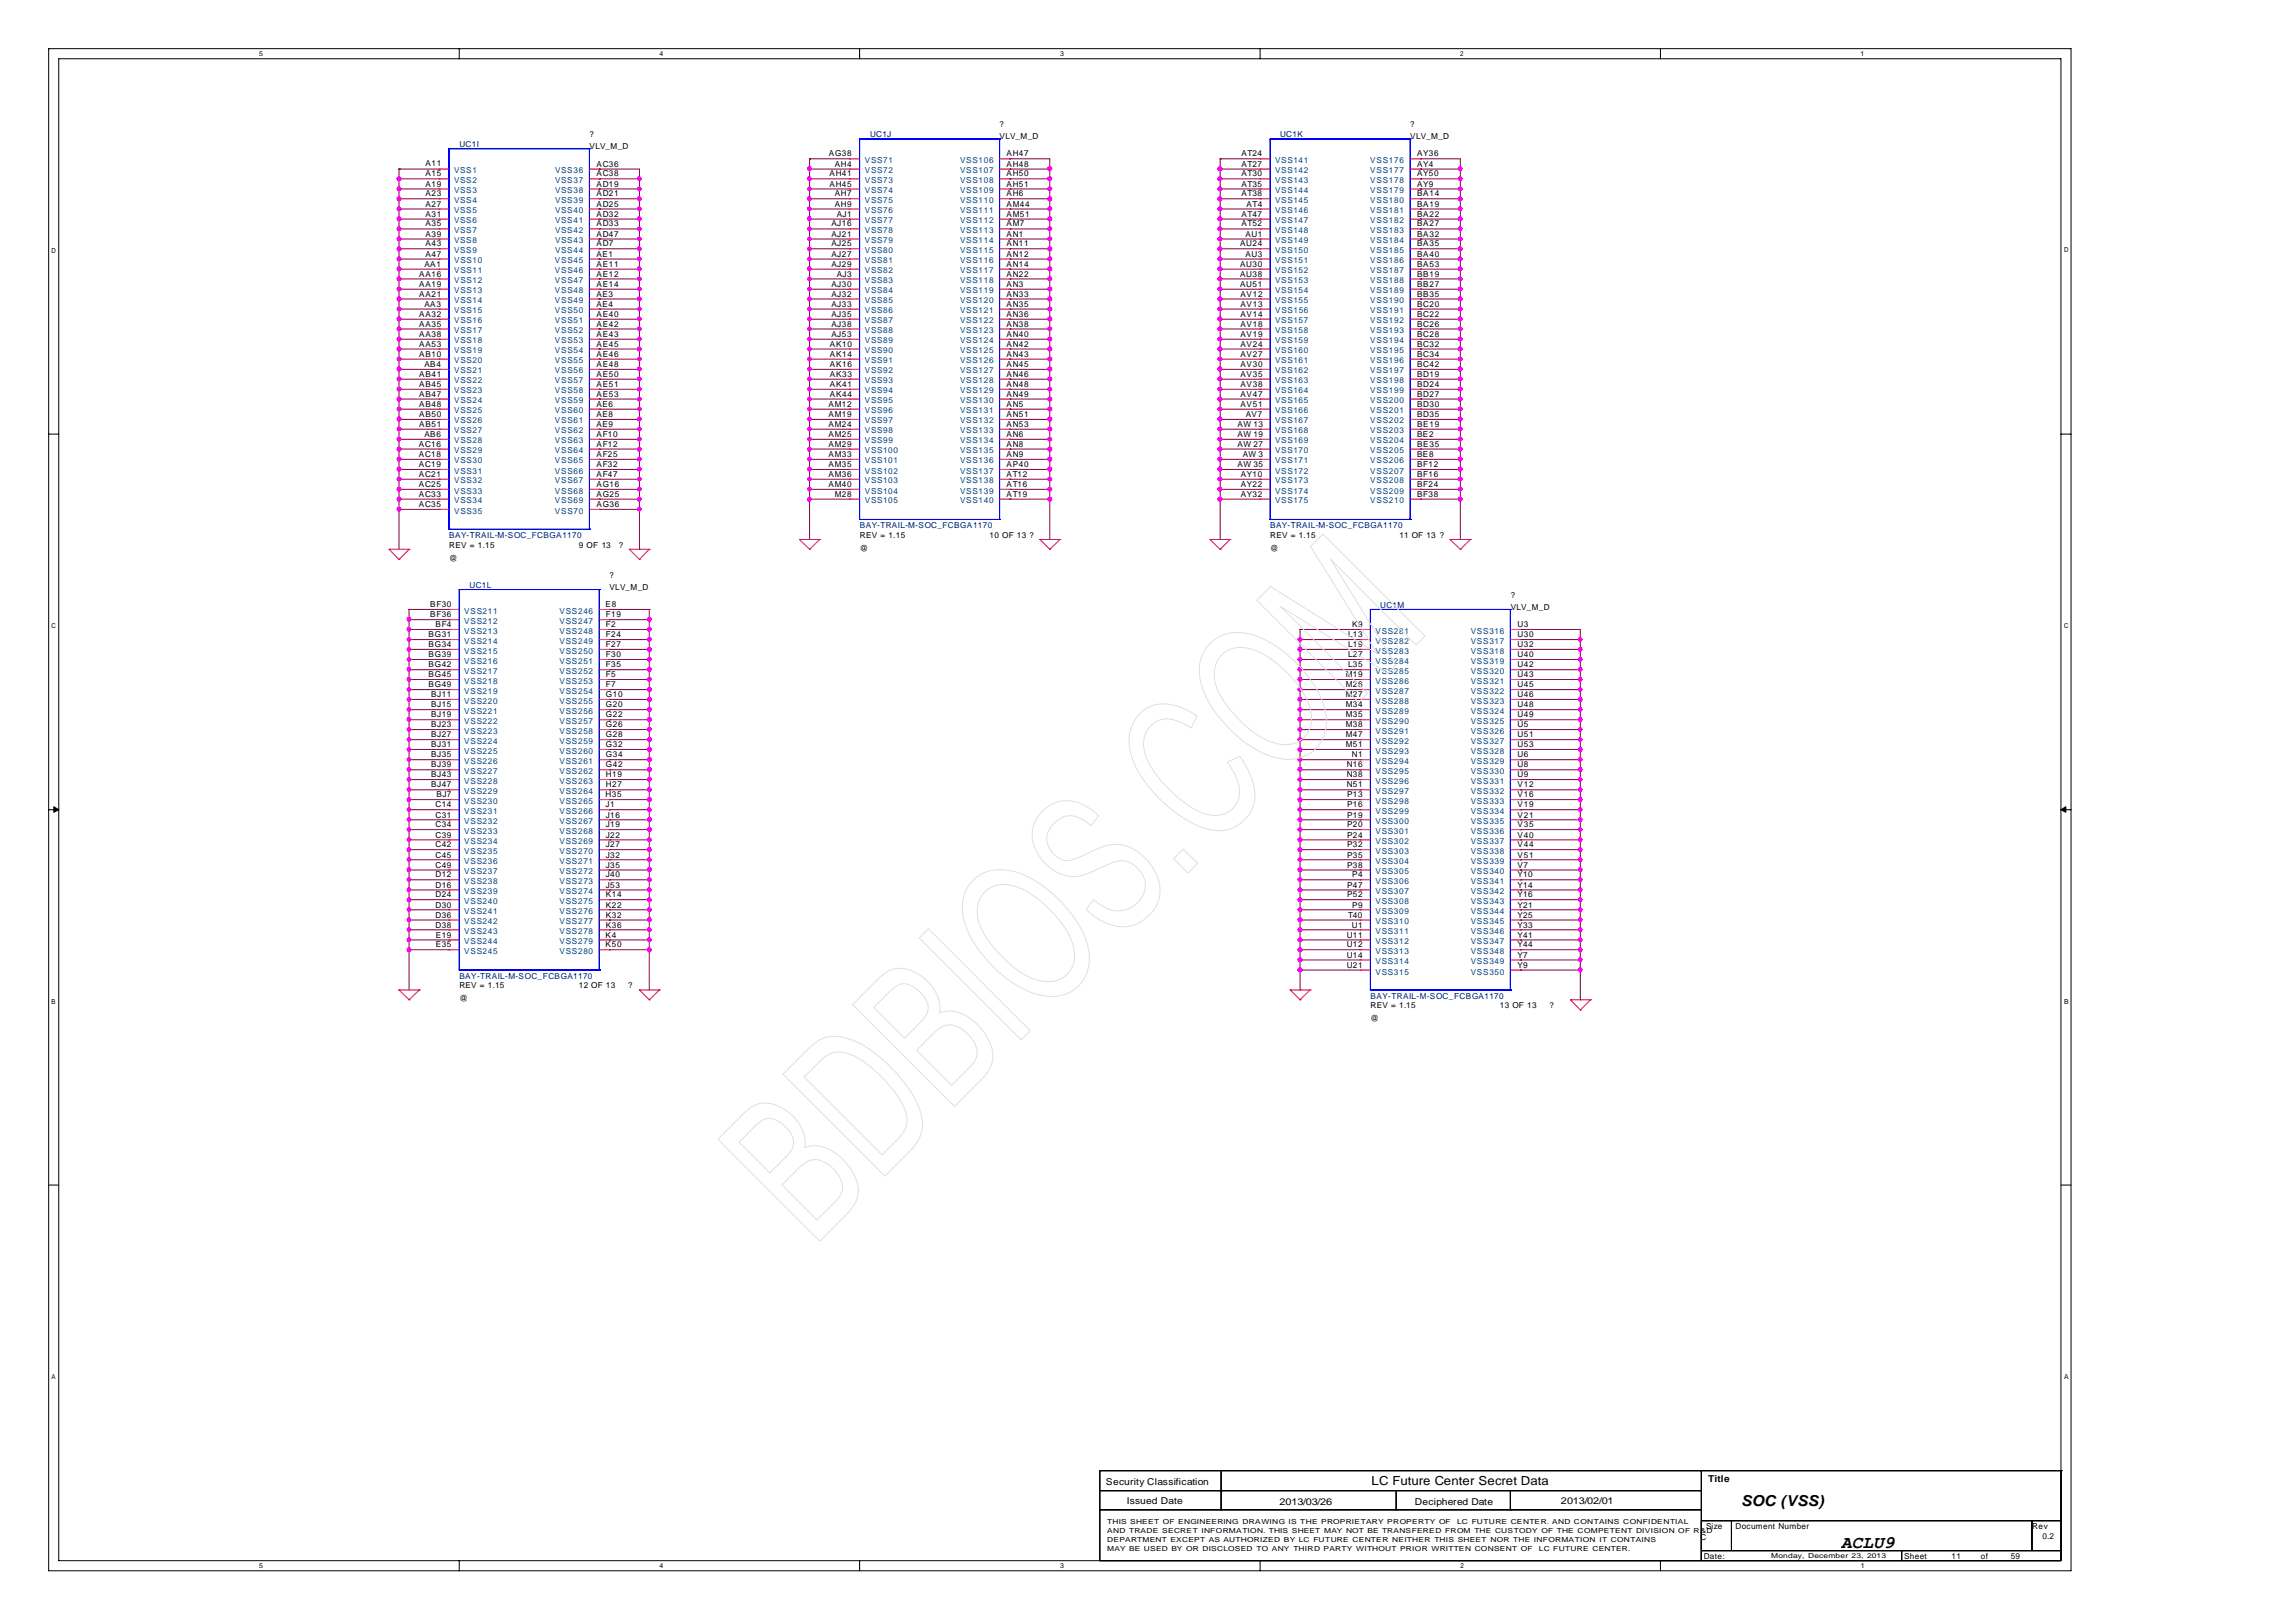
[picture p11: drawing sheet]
<svg xmlns="http://www.w3.org/2000/svg" width="297mm" height="210mm" viewBox="0 0 297 210" stroke-linecap="round" stroke-linejoin="round" font-family="sans-serif">
<defs><g id="words">
<text font-size="2.3" x="238.2" y="200.3">ACLU9</text>
<text font-size="1.9" x="225.3" y="194.8">SOC (VSS)</text>
<text font-size="1.6" x="177.5" y="192.2">LC Future Center Secret Data</text>
<g font-size="1.2">
<text x="221" y="191.7">Title</text>
<text x="143.1" y="192.1">Security Classification</text>
<text x="145.8" y="194.6">Issued Date</text>
<text x="165.5" y="194.7">2013/03/26</text>
<text x="183.1" y="194.7">Deciphered Date</text>
<text x="202" y="194.6">2013/02/01</text>
</g>
<g font-size="1.1">
<text x="76.3" y="17.7">?</text>
<text x="129.3" y="16.5">?</text>
<text x="129.3" y="18">VLV_M_D</text>
<text x="182.5" y="16.5">?</text>
<text x="182.5" y="18">VLV_M_D</text>
<text x="55" y="21.5">A11</text>
<text x="55" y="22.8">A15</text>
<text x="76.3" y="19.3">VLV_M_D</text>
<text x="77.2" y="21.6">AC36</text>
<text x="77.2" y="22.8">AC38</text>
<text x="107.2" y="20.2">AG38</text>
<text x="107.3" y="22.8">AH41</text>
<text x="108" y="21.6">AH4</text>
<text x="130.2" y="20.2">AH47</text>
<text x="130.2" y="21.6">AH48</text>
<text x="130.2" y="22.8">AH50</text>
<text x="160.6" y="20.2">AT24</text>
<text x="160.6" y="21.6">AT27</text>
<text x="160.6" y="22.8">AT30</text>
<text x="183.4" y="20.2">AY36</text>
<text x="183.4" y="21.6">AY4</text>
<text x="183.4" y="22.8">AY50</text>
<text x="55" y="24.1">A19</text>
<text x="55" y="25.4">A23</text>
<text x="55" y="26.7">A27</text>
<text x="55" y="28">A31</text>
<text x="55" y="29.3">A35</text>
<text x="77.2" y="24.1">AD19</text>
<text x="77.2" y="25.4">AD21</text>
<text x="77.2" y="26.7">AD25</text>
<text x="77.2" y="28">AD32</text>
<text x="77.2" y="29.3">AD33</text>
<text x="107.3" y="24.1">AH45</text>
<text x="107.6" y="29.3">AJ16</text>
<text x="108" y="25.4">AH7</text>
<text x="108" y="26.7">AH9</text>
<text x="108.3" y="28">AJ1</text>
<text x="130.2" y="24.1">AH51</text>
<text x="130.2" y="25.4">AH6</text>
<text x="130.2" y="26.7">AM44</text>
<text x="130.2" y="28">AM51</text>
<text x="130.2" y="29.3">AM7</text>
<text x="160.6" y="24.1">AT35</text>
<text x="160.6" y="25.4">AT38</text>
<text x="160.6" y="28">AT47</text>
<text x="160.6" y="29.3">AT52</text>
<text x="161.3" y="26.7">AT4</text>
<text x="183.4" y="24.1">AY9</text>
<text x="183.4" y="25.4">BA14</text>
<text x="183.4" y="26.7">BA19</text>
<text x="183.4" y="28">BA22</text>
<text x="183.4" y="29.3">BA27</text>
<text x="54.2" y="35.8">AA16</text>
<text x="54.9" y="34.5">AA1</text>
<text x="55" y="30.6">A39</text>
<text x="55" y="31.9">A43</text>
<text x="55" y="33.2">A47</text>
<text x="77.2" y="30.6">AD47</text>
<text x="77.2" y="31.9">AD7</text>
<text x="77.2" y="33.2">AE1</text>
<text x="77.2" y="34.5">AE11</text>
<text x="77.2" y="35.8">AE12</text>
<text x="107.6" y="30.6">AJ21</text>
<text x="107.6" y="31.9">AJ25</text>
<text x="107.6" y="33.2">AJ27</text>
<text x="107.6" y="34.5">AJ29</text>
<text x="108.3" y="35.8">AJ3</text>
<text x="130.2" y="30.6">AN1</text>
<text x="130.2" y="31.9">AN11</text>
<text x="130.2" y="33.2">AN12</text>
<text x="130.2" y="34.5">AN14</text>
<text x="130.2" y="35.8">AN22</text>
<text x="160.5" y="31.9">AU24</text>
<text x="160.5" y="34.5">AU30</text>
<text x="160.5" y="35.8">AU38</text>
<text x="161.1" y="30.6">AU1</text>
<text x="161.1" y="33.2">AU3</text>
<text x="183.4" y="30.6">BA32</text>
<text x="183.4" y="31.9">BA35</text>
<text x="183.4" y="33.2">BA40</text>
<text x="183.4" y="34.5">BA53</text>
<text x="183.4" y="35.8">BB19</text>
<text x="54.2" y="37.1">AA19</text>
<text x="54.2" y="38.4">AA21</text>
<text x="54.2" y="41">AA32</text>
<text x="54.9" y="39.7">AA3</text>
<text x="77.2" y="37.1">AE14</text>
<text x="77.2" y="38.4">AE3</text>
<text x="77.2" y="39.7">AE4</text>
<text x="77.2" y="41">AE40</text>
<text x="107.6" y="37.1">AJ30</text>
<text x="107.6" y="38.4">AJ32</text>
<text x="107.6" y="39.7">AJ33</text>
<text x="107.6" y="41">AJ35</text>
<text x="130.2" y="37.1">AN3</text>
<text x="130.2" y="38.4">AN33</text>
<text x="130.2" y="39.7">AN35</text>
<text x="130.2" y="41">AN36</text>
<text x="160.5" y="37.1">AU51</text>
<text x="160.5" y="38.4">AV12</text>
<text x="160.5" y="39.7">AV13</text>
<text x="160.5" y="41">AV14</text>
<text x="183.4" y="37.1">BB27</text>
<text x="183.4" y="38.4">BB35</text>
<text x="183.4" y="39.7">BC20</text>
<text x="183.4" y="41">BC22</text>
<text x="54.2" y="42.3">AA35</text>
<text x="54.2" y="43.6">AA38</text>
<text x="54.2" y="44.8">AA53</text>
<text x="54.2" y="46.2">AB10</text>
<text x="54.9" y="47.5">AB4</text>
<text x="77.2" y="42.3">AE42</text>
<text x="77.2" y="43.6">AE43</text>
<text x="77.2" y="44.8">AE45</text>
<text x="77.2" y="46.2">AE46</text>
<text x="77.2" y="47.5">AE48</text>
<text x="107.4" y="44.8">AK10</text>
<text x="107.4" y="46.2">AK14</text>
<text x="107.4" y="47.5">AK16</text>
<text x="107.6" y="42.3">AJ38</text>
<text x="107.6" y="43.6">AJ53</text>
<text x="130.2" y="42.3">AN38</text>
<text x="130.2" y="43.6">AN40</text>
<text x="130.2" y="44.8">AN42</text>
<text x="130.2" y="46.2">AN43</text>
<text x="130.2" y="47.5">AN45</text>
<text x="160.5" y="42.3">AV18</text>
<text x="160.5" y="43.6">AV19</text>
<text x="160.5" y="44.8">AV24</text>
<text x="160.5" y="46.2">AV27</text>
<text x="160.5" y="47.5">AV30</text>
<text x="183.4" y="42.3">BC26</text>
<text x="183.4" y="43.6">BC28</text>
<text x="183.4" y="44.8">BC32</text>
<text x="183.4" y="46.2">BC34</text>
<text x="183.4" y="47.5">BC42</text>
<text x="54.2" y="48.7">AB41</text>
<text x="54.2" y="50">AB45</text>
<text x="54.2" y="51.3">AB47</text>
<text x="54.2" y="52.6">AB48</text>
<text x="54.2" y="53.9">AB50</text>
<text x="77.2" y="48.7">AE50</text>
<text x="77.2" y="50">AE51</text>
<text x="77.2" y="51.3">AE53</text>
<text x="77.2" y="52.6">AE6</text>
<text x="77.2" y="53.9">AE8</text>
<text x="107.2" y="52.6">AM12</text>
<text x="107.2" y="53.9">AM19</text>
<text x="107.4" y="48.7">AK33</text>
<text x="107.4" y="50">AK41</text>
<text x="107.4" y="51.3">AK44</text>
<text x="130.2" y="48.7">AN46</text>
<text x="130.2" y="50">AN48</text>
<text x="130.2" y="51.3">AN49</text>
<text x="130.2" y="52.6">AN5</text>
<text x="130.2" y="53.9">AN51</text>
<text x="160.5" y="48.7">AV35</text>
<text x="160.5" y="50">AV38</text>
<text x="160.5" y="51.3">AV47</text>
<text x="160.5" y="52.6">AV51</text>
<text x="161.2" y="53.9">AV7</text>
<text x="183.4" y="48.7">BD19</text>
<text x="183.4" y="50">BD24</text>
<text x="183.4" y="51.3">BD27</text>
<text x="183.4" y="52.6">BD30</text>
<text x="183.4" y="53.9">BD35</text>
<text x="54.2" y="57.8">AC16</text>
<text x="54.2" y="59.1">AC18</text>
<text x="54.2" y="55.2">AB51</text>
<text x="54.9" y="56.5">AB6</text>
<text x="77.2" y="55.2">AE9</text>
<text x="77.2" y="56.5">AF10</text>
<text x="77.2" y="57.8">AF12</text>
<text x="77.2" y="59.1">AF25</text>
<text x="107.2" y="55.2">AM24</text>
<text x="107.2" y="56.5">AM25</text>
<text x="107.2" y="57.8">AM29</text>
<text x="107.2" y="59.1">AM33</text>
<text x="130.2" y="55.2">AN53</text>
<text x="130.2" y="56.5">AN6</text>
<text x="130.2" y="57.8">AN8</text>
<text x="130.2" y="59.1">AN9</text>
<text x="160.1" y="55.2">AW 13</text>
<text x="160.1" y="56.5">AW 19</text>
<text x="160.1" y="57.8">AW 27</text>
<text x="160.8" y="59.1">AW 3</text>
<text x="183.4" y="55.2">BE19</text>
<text x="183.4" y="56.5">BE2</text>
<text x="183.4" y="57.8">BE35</text>
<text x="183.4" y="59.1">BE8</text>
<text x="54.2" y="60.4">AC19</text>
<text x="54.2" y="61.7">AC21</text>
<text x="54.2" y="63">AC25</text>
<text x="54.2" y="64.3">AC33</text>
<text x="54.2" y="65.6">AC35</text>
<text x="77.2" y="60.4">AF32</text>
<text x="77.2" y="61.7">AF47</text>
<text x="77.2" y="63">AG16</text>
<text x="77.2" y="64.3">AG25</text>
<text x="77.2" y="65.6">AG36</text>
<text x="107.2" y="60.4">AM35</text>
<text x="107.2" y="61.7">AM36</text>
<text x="107.2" y="63">AM40</text>
<text x="108" y="64.3">M28</text>
<text x="130.2" y="60.4">AP40</text>
<text x="130.2" y="61.7">AT12</text>
<text x="130.2" y="63">AT16</text>
<text x="130.2" y="64.3">AT19</text>
<text x="160.1" y="60.4">AW 35</text>
<text x="160.6" y="61.7">AY10</text>
<text x="160.6" y="63">AY22</text>
<text x="160.6" y="64.3">AY32</text>
<text x="183.4" y="60.4">BF12</text>
<text x="183.4" y="61.7">BF16</text>
<text x="183.4" y="63">BF24</text>
<text x="183.4" y="64.3">BF38</text>
<text x="58.1" y="70.9">REV = 1.15</text>
<text x="74.9" y="70.9">9 OF 13</text>
<text x="80.1" y="70.9">?</text>
<text x="111.3" y="69.6">REV = 1.15</text>
<text x="111.3" y="71.3">@</text>
<text x="128" y="69.6">10 OF 13 ?</text>
<text x="164.4" y="69.6">REV = 1.15</text>
<text x="164.4" y="71.3">@</text>
<text x="181.1" y="69.6">11 OF 13 ?</text>
<text x="58.1" y="72.6">@</text>
<text x="78.9" y="74.8">?</text>
<text x="78.9" y="76.3">VLV_M_D</text>
<text x="195.5" y="77.3">?</text>
<text x="55.5" y="82.4">BG31</text>
<text x="55.5" y="83.7">BG34</text>
<text x="55.7" y="78.5">BF30</text>
<text x="55.7" y="79.9">BF36</text>
<text x="56.4" y="81.1">BF4</text>
<text x="78.4" y="78.5">E8</text>
<text x="78.4" y="79.9">F19</text>
<text x="78.4" y="81.1">F2</text>
<text x="78.4" y="82.4">F24</text>
<text x="78.4" y="83.7">F27</text>
<text x="174.4" y="82.4">L13</text>
<text x="174.4" y="83.7">L19</text>
<text x="175" y="81.1">K9</text>
<text x="195.5" y="78.9">VLV_M_D</text>
<text x="196.4" y="81.1">U3</text>
<text x="196.4" y="82.4">U30</text>
<text x="196.4" y="83.7">U32</text>
<text x="55.5" y="85">BG39</text>
<text x="55.5" y="86.3">BG42</text>
<text x="55.5" y="87.6">BG45</text>
<text x="55.5" y="88.9">BG49</text>
<text x="78.4" y="85">F30</text>
<text x="78.4" y="86.3">F35</text>
<text x="78.4" y="87.6">F5</text>
<text x="78.4" y="88.9">F7</text>
<text x="174.1" y="87.6">M19</text>
<text x="174.1" y="88.9">M26</text>
<text x="174.4" y="85">L27</text>
<text x="174.4" y="86.3">L35</text>
<text x="196.4" y="85">U40</text>
<text x="196.4" y="86.3">U42</text>
<text x="196.4" y="87.6">U43</text>
<text x="196.4" y="88.9">U45</text>
<text x="55.8" y="90.2">BJ11</text>
<text x="55.8" y="91.5">BJ15</text>
<text x="55.8" y="92.8">BJ19</text>
<text x="55.8" y="94.1">BJ23</text>
<text x="55.8" y="95.4">BJ27</text>
<text x="78.4" y="90.2">G10</text>
<text x="78.4" y="91.5">G20</text>
<text x="78.4" y="92.8">G22</text>
<text x="78.4" y="94.1">G26</text>
<text x="78.4" y="95.4">G28</text>
<text x="174.1" y="90.2">M27</text>
<text x="174.1" y="91.5">M34</text>
<text x="174.1" y="92.8">M35</text>
<text x="174.1" y="94.1">M38</text>
<text x="174.1" y="95.4">M47</text>
<text x="196.4" y="90.2">U46</text>
<text x="196.4" y="91.5">U48</text>
<text x="196.4" y="92.8">U49</text>
<text x="196.4" y="94.1">U5</text>
<text x="196.4" y="95.4">U51</text>
<text x="55.8" y="96.7">BJ31</text>
<text x="55.8" y="98">BJ35</text>
<text x="55.8" y="99.3">BJ39</text>
<text x="55.8" y="100.6">BJ43</text>
<text x="55.8" y="101.9">BJ47</text>
<text x="78.4" y="96.7">G32</text>
<text x="78.4" y="98">G34</text>
<text x="78.4" y="99.3">G42</text>
<text x="78.4" y="100.6">H19</text>
<text x="78.4" y="101.9">H27</text>
<text x="174.1" y="96.7">M51</text>
<text x="174.3" y="99.3">N16</text>
<text x="174.3" y="100.6">N38</text>
<text x="174.3" y="101.9">N51</text>
<text x="174.9" y="98">N1</text>
<text x="196.4" y="96.7">U53</text>
<text x="196.4" y="98">U6</text>
<text x="196.4" y="99.3">U8</text>
<text x="196.4" y="100.6">U9</text>
<text x="196.4" y="101.9">V12</text>
<text x="56.4" y="104.5">C14</text>
<text x="56.4" y="105.8">C31</text>
<text x="56.4" y="107">C34</text>
<text x="56.5" y="103.1">BJ7</text>
<text x="78.4" y="103.1">H35</text>
<text x="78.4" y="104.5">J1</text>
<text x="78.4" y="105.8">J16</text>
<text x="78.4" y="107">J19</text>
<text x="174.3" y="103.1">P13</text>
<text x="174.3" y="104.5">P16</text>
<text x="174.3" y="105.8">P19</text>
<text x="174.3" y="107">P20</text>
<text x="196.4" y="103.1">V16</text>
<text x="196.4" y="104.5">V19</text>
<text x="196.4" y="105.8">V21</text>
<text x="196.4" y="107">V35</text>
<text x="56.4" y="108.4">C39</text>
<text x="56.4" y="109.6">C42</text>
<text x="56.4" y="110.9">C45</text>
<text x="56.4" y="112.3">C49</text>
<text x="56.4" y="113.5">D12</text>
<text x="78.4" y="108.4">J22</text>
<text x="78.4" y="109.6">J27</text>
<text x="78.4" y="110.9">J32</text>
<text x="78.4" y="112.3">J35</text>
<text x="78.4" y="113.5">J40</text>
<text x="174.3" y="108.4">P24</text>
<text x="174.3" y="109.6">P32</text>
<text x="174.3" y="110.9">P35</text>
<text x="174.3" y="112.3">P38</text>
<text x="175" y="113.5">P4</text>
<text x="196.4" y="108.4">V40</text>
<text x="196.4" y="109.6">V44</text>
<text x="196.4" y="110.9">V51</text>
<text x="196.4" y="112.3">V7</text>
<text x="196.4" y="113.5">Y10</text>
<text x="56.4" y="114.8">D16</text>
<text x="56.4" y="116.1">D24</text>
<text x="56.4" y="117.4">D30</text>
<text x="56.4" y="118.7">D36</text>
<text x="56.4" y="120">D38</text>
<text x="78.4" y="114.8">J53</text>
<text x="78.4" y="116.1">K14</text>
<text x="78.4" y="117.4">K22</text>
<text x="78.4" y="118.7">K32</text>
<text x="78.4" y="120">K36</text>
<text x="174.3" y="114.8">P47</text>
<text x="174.3" y="116.1">P52</text>
<text x="174.4" y="118.7">T40</text>
<text x="174.9" y="120">U1</text>
<text x="175" y="117.4">P9</text>
<text x="196.4" y="114.8">Y14</text>
<text x="196.4" y="116.1">Y16</text>
<text x="196.4" y="117.4">Y21</text>
<text x="196.4" y="118.7">Y25</text>
<text x="196.4" y="120">Y33</text>
<text x="56.4" y="121.3">E19</text>
<text x="56.4" y="122.6">E35</text>
<text x="78.4" y="121.3">K4</text>
<text x="78.4" y="122.6">K50</text>
<text x="174.3" y="121.3">U11</text>
<text x="174.3" y="122.6">U12</text>
<text x="174.3" y="123.9">U14</text>
<text x="174.3" y="125.2">U21</text>
<text x="196.4" y="121.3">Y41</text>
<text x="196.4" y="122.6">Y44</text>
<text x="196.4" y="123.9">Y7</text>
<text x="196.4" y="125.2">Y9</text>
<text x="59.4" y="127.9">REV = 1.15</text>
<text x="59.4" y="129.6">@</text>
<text x="74.9" y="127.9">12 OF 13</text>
<text x="81.3" y="127.9">?</text>
<text x="177.4" y="130.5">REV = 1.15</text>
<text x="194.1" y="130.5">13 OF 13</text>
<text x="200.5" y="130.5">?</text>
<text x="177.4" y="132.1">@</text>
<text x="220.8" y="197.9">Size</text>
<text x="224.6" y="197.9">Document Number</text>
<text x="263" y="197.9">Rev</text>
<text x="220" y="199.2">C</text>
<text x="220.5" y="201.7">Date:</text>
<text x="246.4" y="201.7">Sheet</text>
<text x="252.5" y="201.7">11</text>
<text x="256.3" y="201.7">of</text>
<text x="260.2" y="201.7">59</text>
<text x="264.3" y="199.1">0.2</text>
</g>
<g font-size="1.1" fill="#00007f">
<text x="112.6" y="17.7">UC1J</text>
<text x="165.6" y="17.7">UC1K</text>
<text x="59.4" y="19">UC1I</text>
<text x="58.1" y="69.6">BAY-TRAIL-M-SOC_FCBGA1170</text>
<text x="111.3" y="68.3">BAY-TRAIL-M-SOC_FCBGA1170</text>
<text x="164.4" y="68.3">BAY-TRAIL-M-SOC_FCBGA1170</text>
<text x="60.8" y="76">UC1L</text>
<text x="178.6" y="78.6">UC1M</text>
<text x="59.4" y="126.6">BAY-TRAIL-M-SOC_FCBGA1170</text>
<text x="177.4" y="129.2">BAY-TRAIL-M-SOC_FCBGA1170</text>
</g>
<g font-size="1.1" fill="#003f7f">
<text x="58.8" y="22.4">VSS1</text>
<text x="58.8" y="23.7">VSS2</text>
<text x="71.8" y="22.4">VSS36</text>
<text x="71.8" y="23.7">VSS37</text>
<text x="111.9" y="21.1">VSS71</text>
<text x="111.9" y="22.4">VSS72</text>
<text x="111.9" y="23.7">VSS73</text>
<text x="124.2" y="21.1">VSS106</text>
<text x="124.2" y="22.4">VSS107</text>
<text x="124.2" y="23.7">VSS108</text>
<text x="165" y="21.1">VSS141</text>
<text x="165" y="22.4">VSS142</text>
<text x="165" y="23.7">VSS143</text>
<text x="177.3" y="21.1">VSS176</text>
<text x="177.3" y="22.4">VSS177</text>
<text x="177.3" y="23.7">VSS178</text>
<text x="58.8" y="25">VSS3</text>
<text x="58.8" y="26.3">VSS4</text>
<text x="58.8" y="27.6">VSS5</text>
<text x="58.8" y="28.9">VSS6</text>
<text x="71.8" y="25">VSS38</text>
<text x="71.8" y="26.3">VSS39</text>
<text x="71.8" y="27.6">VSS40</text>
<text x="71.8" y="28.9">VSS41</text>
<text x="111.9" y="25">VSS74</text>
<text x="111.9" y="26.3">VSS75</text>
<text x="111.9" y="27.6">VSS76</text>
<text x="111.9" y="28.9">VSS77</text>
<text x="124.2" y="25">VSS109</text>
<text x="124.2" y="26.3">VSS110</text>
<text x="124.2" y="27.6">VSS111</text>
<text x="124.2" y="28.9">VSS112</text>
<text x="165" y="25">VSS144</text>
<text x="165" y="26.3">VSS145</text>
<text x="165" y="27.6">VSS146</text>
<text x="165" y="28.9">VSS147</text>
<text x="177.3" y="25">VSS179</text>
<text x="177.3" y="26.3">VSS180</text>
<text x="177.3" y="27.6">VSS181</text>
<text x="177.3" y="28.9">VSS182</text>
<text x="58.8" y="30.1">VSS7</text>
<text x="58.8" y="31.5">VSS8</text>
<text x="58.8" y="32.7">VSS9</text>
<text x="58.8" y="34">VSS10</text>
<text x="58.8" y="35.4">VSS11</text>
<text x="71.8" y="34">VSS45</text>
<text x="71.8" y="35.4">VSS46</text>
<text x="71.8" y="30.1">VSS42</text>
<text x="71.8" y="31.5">VSS43</text>
<text x="71.8" y="32.7">VSS44</text>
<text x="111.9" y="30.1">VSS78</text>
<text x="111.9" y="31.5">VSS79</text>
<text x="111.9" y="32.7">VSS80</text>
<text x="111.9" y="34">VSS81</text>
<text x="111.9" y="35.4">VSS82</text>
<text x="124.2" y="30.1">VSS113</text>
<text x="124.2" y="31.5">VSS114</text>
<text x="124.2" y="32.7">VSS115</text>
<text x="124.2" y="34">VSS116</text>
<text x="124.2" y="35.4">VSS117</text>
<text x="165" y="30.1">VSS148</text>
<text x="165" y="31.5">VSS149</text>
<text x="165" y="32.7">VSS150</text>
<text x="165" y="34">VSS151</text>
<text x="165" y="35.4">VSS152</text>
<text x="177.3" y="30.1">VSS183</text>
<text x="177.3" y="31.5">VSS184</text>
<text x="177.3" y="32.7">VSS185</text>
<text x="177.3" y="34">VSS186</text>
<text x="177.3" y="35.4">VSS187</text>
<text x="58.8" y="36.6">VSS12</text>
<text x="58.8" y="37.9">VSS13</text>
<text x="58.8" y="39.2">VSS14</text>
<text x="58.8" y="40.5">VSS15</text>
<text x="58.8" y="41.8">VSS16</text>
<text x="71.8" y="36.6">VSS47</text>
<text x="71.8" y="37.9">VSS48</text>
<text x="71.8" y="39.2">VSS49</text>
<text x="71.8" y="40.5">VSS50</text>
<text x="71.8" y="41.8">VSS51</text>
<text x="111.9" y="36.6">VSS83</text>
<text x="111.9" y="37.9">VSS84</text>
<text x="111.9" y="39.2">VSS85</text>
<text x="111.9" y="40.5">VSS86</text>
<text x="111.9" y="41.8">VSS87</text>
<text x="124.2" y="36.6">VSS118</text>
<text x="124.2" y="37.9">VSS119</text>
<text x="124.2" y="39.2">VSS120</text>
<text x="124.2" y="40.5">VSS121</text>
<text x="124.2" y="41.8">VSS122</text>
<text x="165" y="36.6">VSS153</text>
<text x="165" y="37.9">VSS154</text>
<text x="165" y="39.2">VSS155</text>
<text x="165" y="40.5">VSS156</text>
<text x="165" y="41.8">VSS157</text>
<text x="177.3" y="36.6">VSS188</text>
<text x="177.3" y="37.9">VSS189</text>
<text x="177.3" y="39.2">VSS190</text>
<text x="177.3" y="40.5">VSS191</text>
<text x="177.3" y="41.8">VSS192</text>
<text x="58.8" y="43.1">VSS17</text>
<text x="58.8" y="44.4">VSS18</text>
<text x="58.8" y="45.7">VSS19</text>
<text x="58.8" y="47">VSS20</text>
<text x="71.8" y="43.1">VSS52</text>
<text x="71.8" y="44.4">VSS53</text>
<text x="71.8" y="45.7">VSS54</text>
<text x="71.8" y="47">VSS55</text>
<text x="111.9" y="43.1">VSS88</text>
<text x="111.9" y="44.4">VSS89</text>
<text x="111.9" y="45.7">VSS90</text>
<text x="111.9" y="47">VSS91</text>
<text x="124.2" y="43.1">VSS123</text>
<text x="124.2" y="44.4">VSS124</text>
<text x="124.2" y="45.7">VSS125</text>
<text x="124.2" y="47">VSS126</text>
<text x="165" y="43.1">VSS158</text>
<text x="165" y="44.4">VSS159</text>
<text x="165" y="45.7">VSS160</text>
<text x="165" y="47">VSS161</text>
<text x="177.3" y="43.1">VSS193</text>
<text x="177.3" y="44.4">VSS194</text>
<text x="177.3" y="45.7">VSS195</text>
<text x="177.3" y="47">VSS196</text>
<text x="58.8" y="48.3">VSS21</text>
<text x="58.8" y="49.6">VSS22</text>
<text x="58.8" y="50.9">VSS23</text>
<text x="58.8" y="52.2">VSS24</text>
<text x="58.8" y="53.5">VSS25</text>
<text x="71.8" y="48.3">VSS56</text>
<text x="71.8" y="49.6">VSS57</text>
<text x="71.8" y="50.9">VSS58</text>
<text x="71.8" y="52.2">VSS59</text>
<text x="71.8" y="53.5">VSS60</text>
<text x="111.9" y="48.3">VSS92</text>
<text x="111.9" y="49.6">VSS93</text>
<text x="111.9" y="50.9">VSS94</text>
<text x="111.9" y="52.2">VSS95</text>
<text x="111.9" y="53.5">VSS96</text>
<text x="124.2" y="48.3">VSS127</text>
<text x="124.2" y="49.6">VSS128</text>
<text x="124.2" y="50.9">VSS129</text>
<text x="124.2" y="52.2">VSS130</text>
<text x="124.2" y="53.5">VSS131</text>
<text x="165" y="48.3">VSS162</text>
<text x="165" y="49.6">VSS163</text>
<text x="165" y="50.9">VSS164</text>
<text x="165" y="52.2">VSS165</text>
<text x="165" y="53.5">VSS166</text>
<text x="177.3" y="48.3">VSS197</text>
<text x="177.3" y="49.6">VSS198</text>
<text x="177.3" y="50.9">VSS199</text>
<text x="177.3" y="52.2">VSS200</text>
<text x="177.3" y="53.5">VSS201</text>
<text x="58.8" y="54.8">VSS26</text>
<text x="58.8" y="56.1">VSS27</text>
<text x="58.8" y="57.4">VSS28</text>
<text x="58.8" y="58.6">VSS29</text>
<text x="58.8" y="60">VSS30</text>
<text x="71.8" y="54.8">VSS61</text>
<text x="71.8" y="56.1">VSS62</text>
<text x="71.8" y="57.4">VSS63</text>
<text x="71.8" y="58.6">VSS64</text>
<text x="71.8" y="60">VSS65</text>
<text x="111.9" y="54.8">VSS97</text>
<text x="111.9" y="56.1">VSS98</text>
<text x="111.9" y="57.4">VSS99</text>
<text x="111.9" y="58.6">VSS100</text>
<text x="111.9" y="60">VSS101</text>
<text x="124.2" y="54.8">VSS132</text>
<text x="124.2" y="56.1">VSS133</text>
<text x="124.2" y="57.4">VSS134</text>
<text x="124.2" y="58.6">VSS135</text>
<text x="124.2" y="60">VSS136</text>
<text x="165" y="54.8">VSS167</text>
<text x="165" y="56.1">VSS168</text>
<text x="165" y="57.4">VSS169</text>
<text x="165" y="58.6">VSS170</text>
<text x="165" y="60">VSS171</text>
<text x="177.3" y="54.8">VSS202</text>
<text x="177.3" y="56.1">VSS203</text>
<text x="177.3" y="57.4">VSS204</text>
<text x="177.3" y="58.6">VSS205</text>
<text x="177.3" y="60">VSS206</text>
<text x="58.8" y="61.3">VSS31</text>
<text x="58.8" y="62.5">VSS32</text>
<text x="58.8" y="63.9">VSS33</text>
<text x="58.8" y="65.1">VSS34</text>
<text x="71.8" y="61.3">VSS66</text>
<text x="71.8" y="62.5">VSS67</text>
<text x="71.8" y="63.9">VSS68</text>
<text x="71.8" y="65.1">VSS69</text>
<text x="111.9" y="61.3">VSS102</text>
<text x="111.9" y="62.5">VSS103</text>
<text x="111.9" y="63.9">VSS104</text>
<text x="111.9" y="65.1">VSS105</text>
<text x="124.2" y="61.3">VSS137</text>
<text x="124.2" y="62.5">VSS138</text>
<text x="124.2" y="63.9">VSS139</text>
<text x="124.2" y="65.1">VSS140</text>
<text x="165" y="61.3">VSS172</text>
<text x="165" y="62.5">VSS173</text>
<text x="165" y="63.9">VSS174</text>
<text x="165" y="65.1">VSS175</text>
<text x="177.3" y="61.3">VSS207</text>
<text x="177.3" y="62.5">VSS208</text>
<text x="177.3" y="63.9">VSS209</text>
<text x="177.3" y="65.1">VSS210</text>
<text x="58.8" y="66.5">VSS35</text>
<text x="71.8" y="66.5">VSS70</text>
<text x="60.1" y="79.4">VSS211</text>
<text x="60.1" y="80.7">VSS212</text>
<text x="60.1" y="82">VSS213</text>
<text x="60.1" y="83.3">VSS214</text>
<text x="72.4" y="79.4">VSS246</text>
<text x="72.4" y="80.7">VSS247</text>
<text x="72.4" y="82">VSS248</text>
<text x="72.4" y="83.3">VSS249</text>
<text x="178" y="82">VSS281</text>
<text x="178" y="83.3">VSS282</text>
<text x="190.3" y="82">VSS316</text>
<text x="190.3" y="83.3">VSS317</text>
<text x="60.1" y="84.6">VSS215</text>
<text x="60.1" y="85.9">VSS216</text>
<text x="60.1" y="87.2">VSS217</text>
<text x="60.1" y="88.5">VSS218</text>
<text x="60.1" y="89.8">VSS219</text>
<text x="72.4" y="84.6">VSS250</text>
<text x="72.4" y="85.9">VSS251</text>
<text x="72.4" y="87.2">VSS252</text>
<text x="72.4" y="88.5">VSS253</text>
<text x="72.4" y="89.8">VSS254</text>
<text x="178" y="84.6">VSS283</text>
<text x="178" y="85.9">VSS284</text>
<text x="178" y="87.2">VSS285</text>
<text x="178" y="88.5">VSS286</text>
<text x="178" y="89.8">VSS287</text>
<text x="190.3" y="84.6">VSS318</text>
<text x="190.3" y="85.9">VSS319</text>
<text x="190.3" y="87.2">VSS320</text>
<text x="190.3" y="88.5">VSS321</text>
<text x="190.3" y="89.8">VSS322</text>
<text x="60.1" y="91">VSS220</text>
<text x="60.1" y="92.3">VSS221</text>
<text x="60.1" y="93.7">VSS222</text>
<text x="60.1" y="94.9">VSS223</text>
<text x="72.4" y="91">VSS255</text>
<text x="72.4" y="92.3">VSS256</text>
<text x="72.4" y="93.7">VSS257</text>
<text x="72.4" y="94.9">VSS258</text>
<text x="178" y="91">VSS288</text>
<text x="178" y="92.3">VSS289</text>
<text x="178" y="93.7">VSS290</text>
<text x="178" y="94.9">VSS291</text>
<text x="190.3" y="91">VSS323</text>
<text x="190.3" y="92.3">VSS324</text>
<text x="190.3" y="93.7">VSS325</text>
<text x="190.3" y="94.9">VSS326</text>
<text x="60.1" y="96.2">VSS224</text>
<text x="60.1" y="97.5">VSS225</text>
<text x="60.1" y="98.8">VSS226</text>
<text x="60.1" y="100.1">VSS227</text>
<text x="60.1" y="101.4">VSS228</text>
<text x="72.4" y="96.2">VSS259</text>
<text x="72.4" y="97.5">VSS260</text>
<text x="72.4" y="98.8">VSS261</text>
<text x="72.4" y="100.1">VSS262</text>
<text x="72.4" y="101.4">VSS263</text>
<text x="178" y="96.2">VSS292</text>
<text x="178" y="97.5">VSS293</text>
<text x="178" y="98.8">VSS294</text>
<text x="178" y="100.1">VSS295</text>
<text x="178" y="101.4">VSS296</text>
<text x="190.3" y="96.2">VSS327</text>
<text x="190.3" y="97.5">VSS328</text>
<text x="190.3" y="98.8">VSS329</text>
<text x="190.3" y="100.1">VSS330</text>
<text x="190.3" y="101.4">VSS331</text>
<text x="60.1" y="102.7">VSS229</text>
<text x="60.1" y="104">VSS230</text>
<text x="60.1" y="105.3">VSS231</text>
<text x="60.1" y="106.6">VSS232</text>
<text x="60.1" y="107.9">VSS233</text>
<text x="72.4" y="102.7">VSS264</text>
<text x="72.4" y="104">VSS265</text>
<text x="72.4" y="105.3">VSS266</text>
<text x="72.4" y="106.6">VSS267</text>
<text x="72.4" y="107.9">VSS268</text>
<text x="178" y="102.7">VSS297</text>
<text x="178" y="104">VSS298</text>
<text x="178" y="105.3">VSS299</text>
<text x="178" y="106.6">VSS300</text>
<text x="178" y="107.9">VSS301</text>
<text x="190.3" y="102.7">VSS332</text>
<text x="190.3" y="104">VSS333</text>
<text x="190.3" y="105.3">VSS334</text>
<text x="190.3" y="106.6">VSS335</text>
<text x="190.3" y="107.9">VSS336</text>
<text x="60.1" y="109.2">VSS234</text>
<text x="60.1" y="110.5">VSS235</text>
<text x="60.1" y="111.8">VSS236</text>
<text x="60.1" y="113.1">VSS237</text>
<text x="72.4" y="109.2">VSS269</text>
<text x="72.4" y="110.5">VSS270</text>
<text x="72.4" y="111.8">VSS271</text>
<text x="72.4" y="113.1">VSS272</text>
<text x="178" y="109.2">VSS302</text>
<text x="178" y="110.5">VSS303</text>
<text x="178" y="111.8">VSS304</text>
<text x="178" y="113.1">VSS305</text>
<text x="190.3" y="109.2">VSS337</text>
<text x="190.3" y="110.5">VSS338</text>
<text x="190.3" y="111.8">VSS339</text>
<text x="190.3" y="113.1">VSS340</text>
<text x="60.1" y="114.4">VSS238</text>
<text x="60.1" y="115.7">VSS239</text>
<text x="60.1" y="116.9">VSS240</text>
<text x="60.1" y="118.3">VSS241</text>
<text x="60.1" y="119.6">VSS242</text>
<text x="72.4" y="114.4">VSS273</text>
<text x="72.4" y="115.7">VSS274</text>
<text x="72.4" y="116.9">VSS275</text>
<text x="72.4" y="118.3">VSS276</text>
<text x="72.4" y="119.6">VSS277</text>
<text x="178" y="114.4">VSS306</text>
<text x="178" y="115.7">VSS307</text>
<text x="178" y="116.9">VSS308</text>
<text x="178" y="118.3">VSS309</text>
<text x="178" y="119.6">VSS310</text>
<text x="190.3" y="114.4">VSS341</text>
<text x="190.3" y="115.7">VSS342</text>
<text x="190.3" y="116.9">VSS343</text>
<text x="190.3" y="118.3">VSS344</text>
<text x="190.3" y="119.6">VSS345</text>
<text x="60.1" y="120.8">VSS243</text>
<text x="60.1" y="122.2">VSS244</text>
<text x="60.1" y="123.5">VSS245</text>
<text x="72.4" y="120.8">VSS278</text>
<text x="72.4" y="122.2">VSS279</text>
<text x="72.4" y="123.5">VSS280</text>
<text x="178" y="120.8">VSS311</text>
<text x="178" y="122.2">VSS312</text>
<text x="178" y="123.4">VSS313</text>
<text x="178" y="124.7">VSS314</text>
<text x="190.3" y="120.8">VSS346</text>
<text x="190.3" y="122.2">VSS347</text>
<text x="190.3" y="123.4">VSS348</text>
<text x="190.3" y="124.7">VSS349</text>
<text x="178" y="126.1">VSS315</text>
<text x="190.3" y="126.1">VSS350</text>
</g>
<g font-size=".9">
<text x="33.5" y="7.3">5</text>
<text x="85.3" y="7.3">4</text>
<text x="137.2" y="7.2">3</text>
<text x="189" y="7.3">2</text>
<text x="240.7" y="7.3">1</text>
<text x="6.6" y="32.7">D</text>
<text x="267.1" y="32.6">D</text>
<text x="6.6" y="81.2">C</text>
<text x="267.1" y="81.2">C</text>
<text x="6.6" y="129.9">B</text>
<text x="267.1" y="129.9">B</text>
<text x="6.6" y="178.4">A</text>
<text x="267.1" y="178.4">A</text>
<text x="143.3" y="197.1">THIS SHEET OF ENGINEERING DRAWING IS THE PROPRIETARY PROPERTY OF</text>
<text x="188.5" y="197.1">LC FUTURE CENTER. AND CONTAINS CONFIDENTIAL</text>
<text x="33.5" y="202.9">5</text>
<text x="85.3" y="202.9">4</text>
<text x="137.2" y="202.9">3</text>
<text x="143.3" y="198.3">AND TRADE SECRET INFORMATION. THIS SHEET MAY NOT BE TRANSFERED FROM THE CUSTODY OF THE COMPETENT DIVISION OF R&amp;D</text>
<text x="143.3" y="199.5">DEPARTMENT EXCEPT AS AUTHORIZED BY LC FUTURE CENTER NEITHER THIS SHEET NOR THE INFORMATION IT CONTAINS</text>
<text x="143.3" y="200.7">MAY BE USED BY OR DISCLOSED TO ANY THIRD PARTY WITHOUT PRIOR WRITTEN CONSENT OF</text>
<text x="189" y="202.9">2</text>
<text x="199.1" y="200.7">LC FUTURE CENTER.</text>
<text x="229.2" y="201.5">Monday, December 23, 2013</text>
<text x="240.8" y="202.9">1</text>
</g>
</g></defs>
<g fill="none" stroke="#000" stroke-width=".13">
<path d="M6.3 6.3h261.7v196.9h-261.7zM7.6 7.6h259.1v194.3h-259.1zM59.4 6.3v1.3M111.2 6.3v1.3M163.1 6.3v1.3M214.9 6.3v1.3M6.3 56.2h1.3M266.7 56.2h1.3M6.3 104.8h1.3M7 104.4l.6 .4-.6 .3zM266.7 104.8l.6-.4v.7zM266.7 104.8h1.3"/>
<path d="M6.3 153.3h1.3M266.7 153.3h1.3M59.4 201.9v1.3M111.2 201.9v1.3M163.1 201.9v1.3M214.9 201.9v1.3"/>
</g>
<path d="M7 104.4l.6 .4-.6 .3zM266.7 104.8l.6-.4v.7z" fill="#000"/>
<path d="M51.6 21.9h.1M51.6 23.1h.1M51.6 21.9h5.2M51.6 21.9v1.2M51.6 23.1h5.2" fill="none" stroke="#7f003f" stroke-width=".13"/>
<circle cx="51.6" cy="23.1" r=".24" fill="#f0f"/>
<circle cx="51.6" cy="23.1" r=".24" fill="none" stroke="#f0f" stroke-width=".13"/>
<path d="M51.6 23.1h.1M51.6 24.4h.1M51.6 23.1v1.3M51.6 24.4h5.2" fill="none" stroke="#7f003f" stroke-width=".13"/>
<circle cx="51.6" cy="24.4" r=".24" fill="#f0f"/>
<circle cx="51.6" cy="24.4" r=".24" fill="none" stroke="#f0f" stroke-width=".13"/>
<path d="M51.6 25.7h.1M51.6 25.7h5.2" fill="none" stroke="#7f003f" stroke-width=".13"/>
<circle cx="51.6" cy="25.7" r=".25" fill="#f0f"/>
<circle cx="51.6" cy="25.7" r=".25" fill="none" stroke="#f0f" stroke-width=".13"/>
<path d="M51.6 65.9h.1M51.6 65.9v5.2" fill="none" stroke="#7f003f" stroke-width=".13"/>
<circle cx="51.6" cy="65.9" r=".24" fill="#f0f"/>
<circle cx="51.6" cy="65.9" r=".24" fill="none" stroke="#f0f" stroke-width=".13"/>
<path d="M51.6 52.9h.1M51.6 52.9h5.2" fill="none" stroke="#7f003f" stroke-width=".13"/>
<circle cx="51.6" cy="52.9" r=".24" fill="#f0f"/>
<circle cx="51.6" cy="52.9" r=".24" fill="none" stroke="#f0f" stroke-width=".13"/>
<path d="M51.6 28.3h.1M51.6 28.3h5.2" fill="none" stroke="#7f003f" stroke-width=".13"/>
<circle cx="51.6" cy="28.3" r=".25" fill="#f0f"/>
<circle cx="51.6" cy="28.3" r=".25" fill="none" stroke="#f0f" stroke-width=".13"/>
<path d="M51.6 46.5h.1M51.6 46.5h5.2" fill="none" stroke="#7f003f" stroke-width=".13"/>
<circle cx="51.6" cy="46.5" r=".24" fill="#f0f"/>
<circle cx="51.6" cy="46.5" r=".24" fill="none" stroke="#f0f" stroke-width=".13"/>
<path d="M51.6 36.1h.1M51.6 36.1h5.2M51.6 43.9h.1M51.6 43.9h5.2" fill="none" stroke="#7f003f" stroke-width=".13"/>
<circle cx="51.6" cy="36.1" r=".24" fill="#f0f"/>
<circle cx="51.6" cy="36.1" r=".24" fill="none" stroke="#f0f" stroke-width=".13"/>
<path d="M51.6 45.2h.1M51.6 45.2h5.2" fill="none" stroke="#7f003f" stroke-width=".13"/>
<circle cx="51.6" cy="45.1" r=".25" fill="#f0f"/>
<circle cx="51.6" cy="45.1" r=".25" fill="none" stroke="#f0f" stroke-width=".13"/>
<path d="M51.6 37.4h.1M51.6 37.4h5.2" fill="none" stroke="#7f003f" stroke-width=".13"/>
<circle cx="51.6" cy="37.4" r=".24" fill="#f0f"/>
<circle cx="51.6" cy="37.4" r=".24" fill="none" stroke="#f0f" stroke-width=".13"/>
<path d="M51.6 41.3h.1M51.6 41.3h5.2" fill="none" stroke="#7f003f" stroke-width=".13"/>
<circle cx="51.6" cy="41.3" r=".25" fill="#f0f"/>
<circle cx="51.6" cy="41.3" r=".25" fill="none" stroke="#f0f" stroke-width=".13"/>
<path d="M51.6 42.6h.1M51.6 42.6h5.2" fill="none" stroke="#7f003f" stroke-width=".13"/>
<circle cx="51.6" cy="42.6" r=".24" fill="#f0f"/>
<circle cx="51.6" cy="42.6" r=".24" fill="none" stroke="#f0f" stroke-width=".13"/>
<path d="M51.6 60.7h.1M51.6 60.7h5.2" fill="none" stroke="#7f003f" stroke-width=".13"/>
<circle cx="51.6" cy="60.7" r=".25" fill="#f0f"/>
<circle cx="51.6" cy="60.7" r=".25" fill="none" stroke="#f0f" stroke-width=".13"/>
<path d="M51.6 51.6h.1M51.6 51.6h5.2" fill="none" stroke="#7f003f" stroke-width=".13"/>
<circle cx="51.6" cy="51.6" r=".25" fill="#f0f"/>
<circle cx="51.6" cy="51.6" r=".25" fill="none" stroke="#f0f" stroke-width=".13"/>
<path d="M51.6 59.4h.1M51.6 59.4h5.2" fill="none" stroke="#7f003f" stroke-width=".13"/>
<circle cx="51.6" cy="59.4" r=".24" fill="#f0f"/>
<circle cx="51.6" cy="59.4" r=".24" fill="none" stroke="#f0f" stroke-width=".13"/>
<path d="M51.6 30.9h.1M51.6 32.2h.1M51.6 30.9h5.2M51.6 32.2h5.2M51.6 47.8h.1M51.6 47.8h5.2" fill="none" stroke="#7f003f" stroke-width=".13"/>
<circle cx="51.6" cy="47.7" r=".25" fill="#f0f"/>
<circle cx="51.6" cy="47.7" r=".25" fill="none" stroke="#f0f" stroke-width=".13"/>
<path d="M51.6 27h.1M51.6 27h5.2" fill="none" stroke="#7f003f" stroke-width=".13"/>
<circle cx="51.6" cy="27" r=".24" fill="#f0f"/>
<circle cx="51.6" cy="27" r=".24" fill="none" stroke="#f0f" stroke-width=".13"/>
<path d="M51.6 33.5h.1M51.6 33.5h5.2" fill="none" stroke="#7f003f" stroke-width=".13"/>
<circle cx="51.6" cy="33.5" r=".24" fill="#f0f"/>
<circle cx="51.6" cy="33.5" r=".24" fill="none" stroke="#f0f" stroke-width=".13"/>
<path d="M51.6 62h.1M51.6 62h5.2" fill="none" stroke="#7f003f" stroke-width=".13"/>
<circle cx="51.6" cy="62" r=".24" fill="#f0f"/>
<circle cx="51.6" cy="62" r=".24" fill="none" stroke="#f0f" stroke-width=".13"/>
<path d="M51.6 58.1h.1M51.6 58.1h5.2" fill="none" stroke="#7f003f" stroke-width=".13"/>
<circle cx="51.6" cy="58.1" r=".25" fill="#f0f"/>
<circle cx="51.6" cy="58.1" r=".25" fill="none" stroke="#f0f" stroke-width=".13"/>
<path d="M51.6 63.3h.1M51.6 63.3h5.2" fill="none" stroke="#7f003f" stroke-width=".13"/>
<circle cx="51.6" cy="63.3" r=".24" fill="#f0f"/>
<circle cx="51.6" cy="63.3" r=".24" fill="none" stroke="#f0f" stroke-width=".13"/>
<path d="M51.6 49.1h.1M51.6 49.1h5.2" fill="none" stroke="#7f003f" stroke-width=".13"/>
<circle cx="51.6" cy="49" r=".24" fill="#f0f"/>
<circle cx="51.6" cy="49" r=".24" fill="none" stroke="#f0f" stroke-width=".13"/>
<path d="M51.6 34.8h.1M51.6 34.8h5.2M51.6 56.8h.1M51.6 56.8h5.2" fill="none" stroke="#7f003f" stroke-width=".13"/>
<circle cx="51.6" cy="34.8" r=".25" fill="#f0f"/>
<circle cx="51.6" cy="34.8" r=".25" fill="none" stroke="#f0f" stroke-width=".13"/>
<path d="M51.6 40h.1M51.6 40h5.2M51.6 55.5h.1M51.6 55.5h5.2" fill="none" stroke="#7f003f" stroke-width=".13"/>
<circle cx="51.6" cy="40" r=".24" fill="#f0f"/>
<circle cx="51.6" cy="40" r=".24" fill="none" stroke="#f0f" stroke-width=".13"/>
<path d="M51.6 54.3h.1M51.6 54.3h5.2" fill="none" stroke="#7f003f" stroke-width=".13"/>
<circle cx="51.6" cy="54.2" r=".25" fill="#f0f"/>
<circle cx="51.6" cy="54.2" r=".25" fill="none" stroke="#f0f" stroke-width=".13"/>
<path d="M51.6 29.6h.1M51.6 29.6h5.2M51.6 65.9h.1M51.6 65.9h5.2" fill="none" stroke="#7f003f" stroke-width=".13"/>
<circle cx="51.6" cy="29.6" r=".24" fill="#f0f"/>
<circle cx="51.6" cy="29.6" r=".24" fill="none" stroke="#f0f" stroke-width=".13"/>
<path d="M51.6 38.7h.1M51.6 38.7h5.2" fill="none" stroke="#7f003f" stroke-width=".13"/>
<circle cx="51.6" cy="38.7" r=".25" fill="#f0f"/>
<circle cx="51.6" cy="38.7" r=".25" fill="none" stroke="#f0f" stroke-width=".13"/>
<path d="M51.6 50.4h.1M51.6 50.4h5.2" fill="none" stroke="#7f003f" stroke-width=".13"/>
<circle cx="51.6" cy="50.4" r=".24" fill="#f0f"/>
<circle cx="51.6" cy="50.4" r=".24" fill="none" stroke="#f0f" stroke-width=".13"/>
<path d="M51.6 64.6h.1M51.6 64.6h5.2" fill="none" stroke="#7f003f" stroke-width=".13"/>
<circle cx="51.6" cy="64.6" r=".25" fill="#f0f"/>
<circle cx="51.6" cy="64.6" r=".25" fill="none" stroke="#f0f" stroke-width=".13"/>
<g fill="none" stroke="#7f003f" stroke-width=".13">
<path d="M51.6 29.6h.1M51.6 40h.1M51.6 36.1h.1M51.6 29.6v1.3M51.6 36.1v1.3M51.6 40v2.6M51.6 49.1h.1M51.6 58.1h.1M51.6 50.4h.1M51.6 59.4h.1M51.6 41.3h.1M51.6 43.9h.1"/>
<path d="M51.6 43.9v1.3M51.6 49.1v2.5M51.6 58.1v2.6"/>
</g>
<circle cx="51.6" cy="43.9" r=".24" fill="#f0f"/>
<circle cx="51.6" cy="43.9" r=".24" fill="none" stroke="#f0f" stroke-width=".13"/>
<g fill="none" stroke="#7f003f" stroke-width=".13">
<path d="M51.6 34.8h.1M51.6 28.3h.1M51.6 38.7h.1M51.6 30.9h.1M51.6 28.3v1.3M51.6 30.9v1.3M51.6 34.8v1.3M51.6 38.7v1.3M51.6 42.6h.1M51.6 52.9h.1M51.6 54.3h.1M51.6 42.6v1.3"/>
<path d="M51.6 52.9v2.6M51.6 64.6h.1M51.6 64.6v1.3"/>
</g>
<circle cx="51.6" cy="32.2" r=".25" fill="#f0f"/>
<circle cx="51.6" cy="32.2" r=".25" fill="none" stroke="#f0f" stroke-width=".13"/>
<circle cx="51.6" cy="30.9" r=".24" fill="#f0f"/>
<circle cx="51.6" cy="30.9" r=".24" fill="none" stroke="#f0f" stroke-width=".13"/>
<g fill="none" stroke="#7f003f" stroke-width=".13">
<path d="M51.6 37.4h.1M51.6 27h.1M51.6 33.5h.1M51.6 27v1.3M51.6 33.5v1.3M51.6 37.4v1.3M51.6 45.2h.1M51.6 51.6h.1M51.6 55.5h.1M51.6 45.2v1.3M51.6 51.6v1.3M51.6 55.5v1.3"/>
<path d="M51.6 63.3h.1M51.6 63.3v1.3"/>
</g>
<circle cx="51.6" cy="56.8" r=".24" fill="#f0f"/>
<circle cx="51.6" cy="56.8" r=".24" fill="none" stroke="#f0f" stroke-width=".13"/>
<circle cx="51.6" cy="55.5" r=".24" fill="#f0f"/>
<circle cx="51.6" cy="55.5" r=".24" fill="none" stroke="#f0f" stroke-width=".13"/>
<g fill="none" stroke="#7f003f" stroke-width=".13">
<path d="M51.6 32.2h.1M51.6 25.7h.1M51.6 24.4h.1M51.6 24.4v2.6M51.6 32.2v1.3M77.5 21.9h.1M77.5 24.4h.1M77.5 23.1h.1M77.5 25.7h.1M77.5 21.9h5.2M77.5 24.4h5.2M77.5 23.1h5.2"/>
<path d="M77.5 25.7h5.2M51.6 47.8h.1M51.6 56.8h.1M51.6 46.5h.1M51.6 46.5v2.6M51.6 56.8v1.3M51.6 62h.1M51.6 60.7h.1M51.6 60.7v2.6"/>
</g>
<path d="M82.6 25.5h.1h.2l.1 .2-.1 .2-.2 .1-.1-.1-.1-.2z" fill-rule="evenodd" fill="#f0f"/>
<path d="M82.6 25.5h.1h.2l.1 .2-.1 .2-.2 .1-.1-.1-.1-.2z" fill="none" stroke="#f0f" stroke-width=".13"/>
<path d="M77.5 28.3h.1M77.5 28.3h5.2M77.5 43.9h.1M77.5 46.5h.1M77.5 52.9h.1M77.5 41.3h.1M77.5 43.9h5.2M77.5 46.5h5.2M77.5 52.9h5.2M77.5 41.3h5.2" fill="none" stroke="#7f003f" stroke-width=".13"/>
<circle cx="82.7" cy="41.2" r=".24" fill="#f0f"/>
<circle cx="82.7" cy="41.2" r=".24" fill="none" stroke="#f0f" stroke-width=".13"/>
<path d="M77.5 37.4h.1M77.5 36.1h.1M77.5 30.9h.1M77.5 37.4h5.2M77.5 36.1h5.2M77.5 30.9h5.2M77.5 45.2h.1M77.5 59.4h.1M77.5 51.6h.1M77.5 45.2h5.2M77.5 59.4h5.2M77.5 51.6h5.2" fill="none" stroke="#7f003f" stroke-width=".13"/>
<circle cx="82.7" cy="51.6" r=".24" fill="#f0f"/>
<circle cx="82.7" cy="51.6" r=".24" fill="none" stroke="#f0f" stroke-width=".13"/>
<path d="M77.5 42.6h.1M77.5 42.6h5.2M77.5 60.7h.1M77.5 60.7h5.2" fill="none" stroke="#7f003f" stroke-width=".13"/>
<circle cx="82.7" cy="42.5" r=".23" fill="#f0f"/>
<circle cx="82.7" cy="42.5" r=".23" fill="none" stroke="#f0f" stroke-width=".13"/>
<g fill="none" stroke="#7f003f" stroke-width=".13">
<path d="M77.5 33.5h.1M77.5 27h.1M77.5 32.2h.1M77.5 40h.1M77.5 34.8h.1M77.5 38.7h.1M77.5 33.5h5.2M77.5 27h5.2M77.5 32.2h5.2M77.5 40h5.2M77.5 34.8h5.2M77.5 38.7h5.2"/>
<path d="M77.5 47.8h.1M77.5 49.1h.1M77.5 58.1h.1M77.5 54.3h.1M77.5 55.5h.1M77.5 56.8h.1M77.5 50.4h.1M77.5 47.8h5.2M77.5 49.1h5.2M77.5 58.1h5.2M77.5 54.3h5.2M77.5 55.5h5.2"/>
<path d="M77.5 56.8h5.2M77.5 50.4h5.2M77.5 62h.1M77.5 63.3h.1M77.5 64.6h.1M77.5 62h5.2M77.5 63.3h5.2M77.5 64.6h5.2"/>
</g>
<path d="M82.6 38.5l.1-.1 .2 .1 .1 .2-.1 .2h-.2h-.1l-.1-.2z" fill-rule="evenodd" fill="#f0f"/>
<path d="M82.6 38.5l.1-.1 .2 .1 .1 .2-.1 .2h-.2h-.1l-.1-.2z" fill="none" stroke="#f0f" stroke-width=".13"/>
<path d="M77.5 29.6h.1M77.5 29.6h5.2M82.7 23.1h.1M82.7 24.4h.1M82.7 21.9v2.5M77.5 65.9h.1M77.5 65.9h5.2" fill="none" stroke="#7f003f" stroke-width=".13"/>
<path d="M82.6 22.9h.1h.2l.1 .2-.1 .2-.2 .1-.1-.1-.1-.2z" fill-rule="evenodd" fill="#f0f"/>
<path d="M82.6 22.9h.1h.2l.1 .2-.1 .2-.2 .1-.1-.1-.1-.2z" fill="none" stroke="#f0f" stroke-width=".13"/>
<circle cx="82.7" cy="24.4" r=".23" fill="#f0f"/>
<circle cx="82.7" cy="24.4" r=".23" fill="none" stroke="#f0f" stroke-width=".13"/>
<path d="M82.7 25.7h.1M82.7 37.4h.1M82.7 24.4v1.3M82.7 36.1v1.3" fill="none" stroke="#7f003f" stroke-width=".13"/>
<circle cx="82.7" cy="36.1" r=".23" fill="#f0f"/>
<circle cx="82.7" cy="36.1" r=".23" fill="none" stroke="#f0f" stroke-width=".13"/>
<path d="M82.6 37.2l.1-.1 .2 .1 .1 .2-.1 .2h-.2h-.1l-.1-.2z" fill-rule="evenodd" fill="#f0f"/>
<path d="M82.6 37.2l.1-.1 .2 .1 .1 .2-.1 .2h-.2h-.1l-.1-.2z" fill="none" stroke="#f0f" stroke-width=".13"/>
<path d="M82.7 27h.1M82.7 30.9h.1M82.7 25.7v1.3M82.7 29.6v1.3M82.7 47.8h.1M82.7 46.5v1.3" fill="none" stroke="#7f003f" stroke-width=".13"/>
<circle cx="82.7" cy="29.6" r=".23" fill="#f0f"/>
<circle cx="82.7" cy="29.6" r=".23" fill="none" stroke="#f0f" stroke-width=".13"/>
<path d="M82.7 40h.1M82.7 38.7v1.3" fill="none" stroke="#7f003f" stroke-width=".13"/>
<circle cx="82.7" cy="40" r=".23" fill="#f0f"/>
<circle cx="82.7" cy="40" r=".23" fill="none" stroke="#f0f" stroke-width=".13"/>
<path d="M82.7 38.7h.1M82.7 37.4v1.3M82.7 51.6h.1M82.7 45.2h.1M82.7 43.9v1.3M82.7 50.4v1.2" fill="none" stroke="#7f003f" stroke-width=".13"/>
<path d="M82.6 43.7l.1-.1 .2 .1 .1 .2-.1 .1-.2 .1-.1-.1-.1-.1z" fill-rule="evenodd" fill="#f0f"/>
<path d="M82.6 43.7l.1-.1 .2 .1 .1 .2-.1 .1-.2 .1-.1-.1-.1-.1z" fill="none" stroke="#f0f" stroke-width=".13"/>
<path d="M82.6 45l.1-.1 .2 .1 .1 .2-.1 .1-.2 .1-.1-.1-.1-.1z" fill-rule="evenodd" fill="#f0f"/>
<path d="M82.6 45l.1-.1 .2 .1 .1 .2-.1 .1-.2 .1-.1-.1-.1-.1z" fill="none" stroke="#f0f" stroke-width=".13"/>
<path d="M82.7 71.1h.1M82.7 65.9v5.2" fill="none" stroke="#7f003f" stroke-width=".13"/>
<path d="M82.6 65.7l.1-.1 .2 .1 .1 .2-.1 .1-.2 .1-.1-.1-.1-.1z" fill-rule="evenodd" fill="#f0f"/>
<path d="M82.6 65.7l.1-.1 .2 .1 .1 .2-.1 .1-.2 .1-.1-.1-.1-.1z" fill="none" stroke="#f0f" stroke-width=".13"/>
<path d="M82.7 32.2h.1M82.7 30.9v1.3M82.7 59.4v1.3M82.7 60.7h.1" fill="none" stroke="#7f003f" stroke-width=".13"/>
<circle cx="82.7" cy="30.9" r=".23" fill="#f0f"/>
<circle cx="82.7" cy="30.9" r=".23" fill="none" stroke="#f0f" stroke-width=".13"/>
<path d="M82.6 32l.1-.1 .2 .1 .1 .2-.1 .2-.2 .1-.1-.1-.1-.2z" fill-rule="evenodd" fill="#f0f"/>
<path d="M82.6 32l.1-.1 .2 .1 .1 .2-.1 .2-.2 .1-.1-.1-.1-.2z" fill="none" stroke="#f0f" stroke-width=".13"/>
<path d="M82.7 46.5h.1M82.7 45.2v1.3" fill="none" stroke="#7f003f" stroke-width=".13"/>
<circle cx="82.7" cy="46.4" r=".23" fill="#f0f"/>
<circle cx="82.7" cy="46.4" r=".23" fill="none" stroke="#f0f" stroke-width=".13"/>
<path d="M82.7 34.8h.1M82.7 33.5v1.3M82.7 43.9h.1M82.7 42.6v1.3M82.7 63.3h.1M82.7 62h.1M82.7 60.7v2.6" fill="none" stroke="#7f003f" stroke-width=".13"/>
<path d="M82.6 60.5l.1-.1 .2 .1 .1 .2-.1 .2h-.2h-.1l-.1-.2z" fill-rule="evenodd" fill="#f0f"/>
<path d="M82.6 60.5l.1-.1 .2 .1 .1 .2-.1 .2h-.2h-.1l-.1-.2z" fill="none" stroke="#f0f" stroke-width=".13"/>
<circle cx="82.7" cy="62" r=".23" fill="#f0f"/>
<circle cx="82.7" cy="62" r=".23" fill="none" stroke="#f0f" stroke-width=".13"/>
<path d="M82.7 52.9h.1M82.7 51.6v1.3" fill="none" stroke="#7f003f" stroke-width=".13"/>
<circle cx="82.7" cy="52.9" r=".23" fill="#f0f"/>
<circle cx="82.7" cy="52.9" r=".23" fill="none" stroke="#f0f" stroke-width=".13"/>
<path d="M82.7 49.1h.1M82.7 47.8v1.3" fill="none" stroke="#7f003f" stroke-width=".13"/>
<path d="M82.6 47.6l.1-.1 .2 .1 .1 .1-.1 .2-.2 .1-.1-.1-.1-.2z" fill-rule="evenodd" fill="#f0f"/>
<path d="M82.6 47.6l.1-.1 .2 .1 .1 .1-.1 .2-.2 .1-.1-.1-.1-.2z" fill="none" stroke="#f0f" stroke-width=".13"/>
<path d="M82.7 28.3h.1M82.7 27v1.3" fill="none" stroke="#7f003f" stroke-width=".13"/>
<path d="M82.6 26.8h.1h.2l.1 .2-.1 .2-.2 .1-.1-.1-.1-.2z" fill-rule="evenodd" fill="#f0f"/>
<path d="M82.6 26.8h.1h.2l.1 .2-.1 .2-.2 .1-.1-.1-.1-.2z" fill="none" stroke="#f0f" stroke-width=".13"/>
<path d="M82.6 28.1l.1-.1 .2 .1 .1 .2-.1 .2-.2 .1-.1-.1-.1-.2z" fill-rule="evenodd" fill="#f0f"/>
<path d="M82.6 28.1l.1-.1 .2 .1 .1 .2-.1 .2-.2 .1-.1-.1-.1-.2z" fill="none" stroke="#f0f" stroke-width=".13"/>
<path d="M82.7 36.1h.1M82.7 34.8v1.3M82.7 58.1h.1M82.7 56.8v1.3M82.7 65.9h.1M82.7 64.6v1.3" fill="none" stroke="#7f003f" stroke-width=".13"/>
<path d="M82.6 34.6l.1-.1 .2 .1 .1 .2-.1 .2h-.2h-.1l-.1-.2z" fill-rule="evenodd" fill="#f0f"/>
<path d="M82.6 34.6l.1-.1 .2 .1 .1 .2-.1 .2h-.2h-.1l-.1-.2z" fill="none" stroke="#f0f" stroke-width=".13"/>
<path d="M82.7 56.8h.1M82.7 55.5v1.3" fill="none" stroke="#7f003f" stroke-width=".13"/>
<path d="M82.6 55.3h.1h.2l.1 .2-.1 .2h-.2h-.1l-.1-.2z" fill-rule="evenodd" fill="#f0f"/>
<path d="M82.6 55.3h.1h.2l.1 .2-.1 .2h-.2h-.1l-.1-.2z" fill="none" stroke="#f0f" stroke-width=".13"/>
<circle cx="82.7" cy="56.8" r=".23" fill="#f0f"/>
<circle cx="82.7" cy="56.8" r=".23" fill="none" stroke="#f0f" stroke-width=".13"/>
<path d="M82.7 40v1.3M82.7 41.3h.1M82.7 55.5h.1M82.7 54.3v1.2" fill="none" stroke="#7f003f" stroke-width=".13"/>
<path d="M82.6 54h.1h.2l.1 .2-.1 .2-.2 .1-.1-.1-.1-.2z" fill-rule="evenodd" fill="#f0f"/>
<path d="M82.6 54h.1h.2l.1 .2-.1 .2-.2 .1-.1-.1-.1-.2z" fill="none" stroke="#f0f" stroke-width=".13"/>
<path d="M82.7 59.4h.1M82.7 58.1v1.3" fill="none" stroke="#7f003f" stroke-width=".13"/>
<path d="M82.6 57.9h.1h.2l.1 .2-.1 .2-.2 .1-.1-.1-.1-.2z" fill-rule="evenodd" fill="#f0f"/>
<path d="M82.6 57.9h.1h.2l.1 .2-.1 .2-.2 .1-.1-.1-.1-.2z" fill="none" stroke="#f0f" stroke-width=".13"/>
<path d="M82.6 59.2h.1h.2l.1 .2-.1 .2h-.2h-.1l-.1-.2z" fill-rule="evenodd" fill="#f0f"/>
<path d="M82.6 59.2h.1h.2l.1 .2-.1 .2h-.2h-.1l-.1-.2z" fill="none" stroke="#f0f" stroke-width=".13"/>
<path d="M82.7 64.6h.1M82.7 63.3v1.3" fill="none" stroke="#7f003f" stroke-width=".13"/>
<circle cx="82.7" cy="63.3" r=".23" fill="#f0f"/>
<circle cx="82.7" cy="63.3" r=".23" fill="none" stroke="#f0f" stroke-width=".13"/>
<path d="M82.6 64.4l.1-.1 .2 .1 .1 .2-.1 .2h-.2h-.1l-.1-.2z" fill-rule="evenodd" fill="#f0f"/>
<path d="M82.6 64.4l.1-.1 .2 .1 .1 .2-.1 .2h-.2h-.1l-.1-.2z" fill="none" stroke="#f0f" stroke-width=".13"/>
<path d="M82.7 50.4h.1M82.7 49.1v1.3" fill="none" stroke="#7f003f" stroke-width=".13"/>
<path d="M82.6 48.9l.1-.1 .2 .1 .1 .1-.1 .2-.2 .1-.1-.1-.1-.2z" fill-rule="evenodd" fill="#f0f"/>
<path d="M82.6 48.9l.1-.1 .2 .1 .1 .1-.1 .2-.2 .1-.1-.1-.1-.2z" fill="none" stroke="#f0f" stroke-width=".13"/>
<circle cx="82.7" cy="50.3" r=".23" fill="#f0f"/>
<circle cx="82.7" cy="50.3" r=".23" fill="none" stroke="#f0f" stroke-width=".13"/>
<path d="M82.7 33.5h.1M82.7 32.2v1.3" fill="none" stroke="#7f003f" stroke-width=".13"/>
<path d="M82.6 33.3l.1-.1 .2 .1 .1 .2-.1 .2h-.2h-.1l-.1-.2z" fill-rule="evenodd" fill="#f0f"/>
<path d="M82.6 33.3l.1-.1 .2 .1 .1 .2-.1 .2h-.2h-.1l-.1-.2z" fill="none" stroke="#f0f" stroke-width=".13"/>
<path d="M82.7 29.6h.1M82.7 28.3v1.3M104.8 20.5h.1M104.8 23.1h.1M104.8 20.5h5.1M104.8 20.5v1.4M104.8 23.1h5.1M82.7 42.6h.1M82.7 54.3h.1M82.7 41.3v1.3M82.7 52.9v1.4" fill="none" stroke="#7f003f" stroke-width=".13"/>
<path d="M104.6 22.9h.1h.2l.1 .2-.1 .2-.2 .1-.1-.1-.1-.2z" fill-rule="evenodd" fill="#f0f"/>
<path d="M104.6 22.9h.1h.2l.1 .2-.1 .2-.2 .1-.1-.1-.1-.2z" fill="none" stroke="#f0f" stroke-width=".13"/>
<path d="M104.8 21.9h.1M104.8 21.9v1.2M104.8 21.9h5.1" fill="none" stroke="#7f003f" stroke-width=".13"/>
<path d="M104.6 21.6h.1h.2l.1 .2-.1 .2-.2 .1-.1-.1-.1-.2z" fill-rule="evenodd" fill="#f0f"/>
<path d="M104.6 21.6h.1h.2l.1 .2-.1 .2-.2 .1-.1-.1-.1-.2z" fill="none" stroke="#f0f" stroke-width=".13"/>
<path d="M104.8 24.4h.1M104.8 24.4h5.1M104.8 64.6h.1M104.8 64.6v5.2" fill="none" stroke="#7f003f" stroke-width=".13"/>
<circle cx="104.7" cy="24.4" r=".23" fill="#f0f"/>
<circle cx="104.7" cy="24.4" r=".23" fill="none" stroke="#f0f" stroke-width=".13"/>
<path d="M104.8 42.6h.1M104.8 42.6h5.1" fill="none" stroke="#7f003f" stroke-width=".13"/>
<circle cx="104.7" cy="42.5" r=".23" fill="#f0f"/>
<circle cx="104.7" cy="42.5" r=".23" fill="none" stroke="#f0f" stroke-width=".13"/>
<path d="M104.8 45.2h.1M104.8 45.2h5.1" fill="none" stroke="#7f003f" stroke-width=".13"/>
<path d="M104.6 45l.1-.1 .2 .1 .1 .2-.1 .1-.2 .1-.1-.1-.1-.1z" fill-rule="evenodd" fill="#f0f"/>
<path d="M104.6 45l.1-.1 .2 .1 .1 .2-.1 .1-.2 .1-.1-.1-.1-.1z" fill="none" stroke="#f0f" stroke-width=".13"/>
<path d="M104.8 27h.1M104.8 27h5.1" fill="none" stroke="#7f003f" stroke-width=".13"/>
<path d="M104.6 26.8h.1h.2l.1 .2-.1 .2-.2 .1-.1-.1-.1-.2z" fill-rule="evenodd" fill="#f0f"/>
<path d="M104.6 26.8h.1h.2l.1 .2-.1 .2-.2 .1-.1-.1-.1-.2z" fill="none" stroke="#f0f" stroke-width=".13"/>
<path d="M104.8 51.6h.1M104.8 51.6h5.1" fill="none" stroke="#7f003f" stroke-width=".13"/>
<circle cx="104.7" cy="51.6" r=".24" fill="#f0f"/>
<circle cx="104.7" cy="51.6" r=".24" fill="none" stroke="#f0f" stroke-width=".13"/>
<path d="M104.8 40h.1M104.8 40h5.1" fill="none" stroke="#7f003f" stroke-width=".13"/>
<circle cx="104.7" cy="40" r=".23" fill="#f0f"/>
<circle cx="104.7" cy="40" r=".23" fill="none" stroke="#f0f" stroke-width=".13"/>
<path d="M104.8 36.1h.1M104.8 36.1h5.1" fill="none" stroke="#7f003f" stroke-width=".13"/>
<circle cx="104.7" cy="36.1" r=".23" fill="#f0f"/>
<circle cx="104.7" cy="36.1" r=".23" fill="none" stroke="#f0f" stroke-width=".13"/>
<path d="M104.8 43.9h.1M104.8 43.9h5.1" fill="none" stroke="#7f003f" stroke-width=".13"/>
<path d="M104.6 43.7l.1-.1 .2 .1 .1 .2-.1 .1-.2 .1-.1-.1-.1-.1z" fill-rule="evenodd" fill="#f0f"/>
<path d="M104.6 43.7l.1-.1 .2 .1 .1 .2-.1 .1-.2 .1-.1-.1-.1-.1z" fill="none" stroke="#f0f" stroke-width=".13"/>
<path d="M104.8 34.8h.1M104.8 34.8h5.1" fill="none" stroke="#7f003f" stroke-width=".13"/>
<path d="M104.6 34.6l.1-.1 .2 .1 .1 .2-.1 .2h-.2h-.1l-.1-.2z" fill-rule="evenodd" fill="#f0f"/>
<path d="M104.6 34.6l.1-.1 .2 .1 .1 .2-.1 .2h-.2h-.1l-.1-.2z" fill="none" stroke="#f0f" stroke-width=".13"/>
<path d="M104.8 29.6h.1M104.8 29.6h5.1" fill="none" stroke="#7f003f" stroke-width=".13"/>
<circle cx="104.7" cy="29.6" r=".23" fill="#f0f"/>
<circle cx="104.7" cy="29.6" r=".23" fill="none" stroke="#f0f" stroke-width=".13"/>
<path d="M104.8 58.1h.1M104.8 58.1h5.1" fill="none" stroke="#7f003f" stroke-width=".13"/>
<path d="M104.6 57.9h.1h.2l.1 .2-.1 .2-.2 .1-.1-.1-.1-.2z" fill-rule="evenodd" fill="#f0f"/>
<path d="M104.6 57.9h.1h.2l.1 .2-.1 .2-.2 .1-.1-.1-.1-.2z" fill="none" stroke="#f0f" stroke-width=".13"/>
<path d="M104.8 50.4h.1M104.8 50.4h5.1" fill="none" stroke="#7f003f" stroke-width=".13"/>
<circle cx="104.7" cy="50.3" r=".23" fill="#f0f"/>
<circle cx="104.7" cy="50.3" r=".23" fill="none" stroke="#f0f" stroke-width=".13"/>
<path d="M104.8 59.4h.1M104.8 59.4h5.1" fill="none" stroke="#7f003f" stroke-width=".13"/>
<path d="M104.6 59.2h.1h.2l.1 .2-.1 .2h-.2h-.1l-.1-.2z" fill-rule="evenodd" fill="#f0f"/>
<path d="M104.6 59.2h.1h.2l.1 .2-.1 .2h-.2h-.1l-.1-.2z" fill="none" stroke="#f0f" stroke-width=".13"/>
<path d="M104.8 41.3h.1M104.8 41.3h5.1" fill="none" stroke="#7f003f" stroke-width=".13"/>
<circle cx="104.7" cy="41.2" r=".24" fill="#f0f"/>
<circle cx="104.7" cy="41.2" r=".24" fill="none" stroke="#f0f" stroke-width=".13"/>
<path d="M104.8 60.7h.1M104.8 60.7h5.1" fill="none" stroke="#7f003f" stroke-width=".13"/>
<path d="M104.6 60.5l.1-.1 .2 .1 .1 .2-.1 .2h-.2h-.1l-.1-.2z" fill-rule="evenodd" fill="#f0f"/>
<path d="M104.6 60.5l.1-.1 .2 .1 .1 .2-.1 .2h-.2h-.1l-.1-.2z" fill="none" stroke="#f0f" stroke-width=".13"/>
<path d="M104.8 32.2h.1M104.8 32.2h5.1" fill="none" stroke="#7f003f" stroke-width=".13"/>
<path d="M104.6 32l.1-.1 .2 .1 .1 .2-.1 .2-.2 .1-.1-.1-.1-.2z" fill-rule="evenodd" fill="#f0f"/>
<path d="M104.6 32l.1-.1 .2 .1 .1 .2-.1 .2-.2 .1-.1-.1-.1-.2z" fill="none" stroke="#f0f" stroke-width=".13"/>
<path d="M104.8 25.7h.1M104.8 25.7h5.1" fill="none" stroke="#7f003f" stroke-width=".13"/>
<path d="M104.6 25.5h.1h.2l.1 .2-.1 .2-.2 .1-.1-.1-.1-.2z" fill-rule="evenodd" fill="#f0f"/>
<path d="M104.6 25.5h.1h.2l.1 .2-.1 .2-.2 .1-.1-.1-.1-.2z" fill="none" stroke="#f0f" stroke-width=".13"/>
<path d="M104.8 46.5h.1M104.8 46.5h5.1" fill="none" stroke="#7f003f" stroke-width=".13"/>
<circle cx="104.7" cy="46.4" r=".23" fill="#f0f"/>
<circle cx="104.7" cy="46.4" r=".23" fill="none" stroke="#f0f" stroke-width=".13"/>
<path d="M104.8 30.9h.1M104.8 30.9h5.1" fill="none" stroke="#7f003f" stroke-width=".13"/>
<circle cx="104.7" cy="30.9" r=".23" fill="#f0f"/>
<circle cx="104.7" cy="30.9" r=".23" fill="none" stroke="#f0f" stroke-width=".13"/>
<path d="M104.8 47.8h.1M104.8 47.8h5.1" fill="none" stroke="#7f003f" stroke-width=".13"/>
<path d="M104.6 47.6l.1-.1 .2 .1 .1 .1-.1 .2-.2 .1-.1-.1-.1-.2z" fill-rule="evenodd" fill="#f0f"/>
<path d="M104.6 47.6l.1-.1 .2 .1 .1 .1-.1 .2-.2 .1-.1-.1-.1-.2z" fill="none" stroke="#f0f" stroke-width=".13"/>
<path d="M104.8 62h.1M104.8 62h5.1" fill="none" stroke="#7f003f" stroke-width=".13"/>
<circle cx="104.7" cy="62" r=".23" fill="#f0f"/>
<circle cx="104.7" cy="62" r=".23" fill="none" stroke="#f0f" stroke-width=".13"/>
<path d="M104.8 56.8h.1M104.8 52.9h.1M104.8 56.8h5.1M104.8 52.9h5.1" fill="none" stroke="#7f003f" stroke-width=".13"/>
<circle cx="104.7" cy="52.9" r=".23" fill="#f0f"/>
<circle cx="104.7" cy="52.9" r=".23" fill="none" stroke="#f0f" stroke-width=".13"/>
<path d="M104.8 38.7h.1M104.8 38.7h5.1" fill="none" stroke="#7f003f" stroke-width=".13"/>
<path d="M104.6 38.5l.1-.1 .2 .1 .1 .2-.1 .2h-.2h-.1l-.1-.2z" fill-rule="evenodd" fill="#f0f"/>
<path d="M104.6 38.5l.1-.1 .2 .1 .1 .2-.1 .2h-.2h-.1l-.1-.2z" fill="none" stroke="#f0f" stroke-width=".13"/>
<path d="M104.8 54.3h.1M104.8 54.3h5.1" fill="none" stroke="#7f003f" stroke-width=".13"/>
<path d="M104.6 54h.1h.2l.1 .2-.1 .2-.2 .1-.1-.1-.1-.2z" fill-rule="evenodd" fill="#f0f"/>
<path d="M104.6 54h.1h.2l.1 .2-.1 .2-.2 .1-.1-.1-.1-.2z" fill="none" stroke="#f0f" stroke-width=".13"/>
<path d="M104.8 33.5h.1M104.8 33.5h5.1" fill="none" stroke="#7f003f" stroke-width=".13"/>
<path d="M104.6 33.3l.1-.1 .2 .1 .1 .2-.1 .2h-.2h-.1l-.1-.2z" fill-rule="evenodd" fill="#f0f"/>
<path d="M104.6 33.3l.1-.1 .2 .1 .1 .2-.1 .2h-.2h-.1l-.1-.2z" fill="none" stroke="#f0f" stroke-width=".13"/>
<path d="M104.8 55.5h.1M104.8 55.5h5.1M104.8 63.3h.1M104.8 63.3h5.1" fill="none" stroke="#7f003f" stroke-width=".13"/>
<circle cx="104.7" cy="63.3" r=".23" fill="#f0f"/>
<circle cx="104.7" cy="63.3" r=".23" fill="none" stroke="#f0f" stroke-width=".13"/>
<path d="M104.8 49.1h.1M104.8 49.1h5.1" fill="none" stroke="#7f003f" stroke-width=".13"/>
<path d="M104.6 48.9l.1-.1 .2 .1 .1 .1-.1 .2-.2 .1-.1-.1-.1-.2z" fill-rule="evenodd" fill="#f0f"/>
<path d="M104.6 48.9l.1-.1 .2 .1 .1 .1-.1 .2-.2 .1-.1-.1-.1-.2z" fill="none" stroke="#f0f" stroke-width=".13"/>
<path d="M104.8 37.4h.1M104.8 37.4h5.1" fill="none" stroke="#7f003f" stroke-width=".13"/>
<path d="M104.6 37.2l.1-.1 .2 .1 .1 .2-.1 .2h-.2h-.1l-.1-.2z" fill-rule="evenodd" fill="#f0f"/>
<path d="M104.6 37.2l.1-.1 .2 .1 .1 .2-.1 .2h-.2h-.1l-.1-.2z" fill="none" stroke="#f0f" stroke-width=".13"/>
<path d="M104.8 28.3h.1M104.8 28.3h5.1" fill="none" stroke="#7f003f" stroke-width=".13"/>
<path d="M104.6 28.1l.1-.1 .2 .1 .1 .2-.1 .2-.2 .1-.1-.1-.1-.2z" fill-rule="evenodd" fill="#f0f"/>
<path d="M104.6 28.1l.1-.1 .2 .1 .1 .2-.1 .2-.2 .1-.1-.1-.1-.2z" fill="none" stroke="#f0f" stroke-width=".13"/>
<path d="M104.8 64.6h.1M104.8 64.6h5.1" fill="none" stroke="#7f003f" stroke-width=".13"/>
<path d="M104.6 64.4l.1-.1 .2 .1 .1 .2-.1 .2h-.2h-.1l-.1-.2z" fill-rule="evenodd" fill="#f0f"/>
<path d="M104.6 64.4l.1-.1 .2 .1 .1 .2-.1 .2h-.2h-.1l-.1-.2z" fill="none" stroke="#f0f" stroke-width=".13"/>
<g fill="none" stroke="#7f003f" stroke-width=".13">
<path d="M104.8 28.3h.1M104.8 33.5h.1M104.8 34.8h.1M104.8 38.7h.1M104.8 40h.1M104.8 37.4h.1M104.8 27h.1M104.8 25.7h.1M104.8 36.1h.1M104.8 29.6h.1M104.8 25.7v5.2M104.8 33.5v11.7"/>
<path d="M104.8 56.8h.1M104.8 47.8h.1M104.8 42.6h.1M104.8 58.1h.1M104.8 49.1h.1M104.8 52.9h.1M104.8 51.6h.1M104.8 41.3h.1M104.8 43.9h.1M104.8 55.5h.1M104.8 47.8v2.6M104.8 51.6v2.7"/>
<path d="M104.8 55.5v3.9M104.8 63.3h.1M104.8 62h.1M104.8 62v2.6"/>
</g>
<circle cx="104.7" cy="56.8" r=".23" fill="#f0f"/>
<circle cx="104.7" cy="56.8" r=".23" fill="none" stroke="#f0f" stroke-width=".13"/>
<path d="M104.6 55.3h.1h.2l.1 .2-.1 .2h-.2h-.1l-.1-.2z" fill-rule="evenodd" fill="#f0f"/>
<path d="M104.6 55.3h.1h.2l.1 .2-.1 .2h-.2h-.1l-.1-.2z" fill="none" stroke="#f0f" stroke-width=".13"/>
<g fill="none" stroke="#7f003f" stroke-width=".13">
<path d="M104.8 32.2h.1M104.8 24.4h.1M104.8 30.9h.1M104.8 23.1h.1M104.8 23.1v2.6M104.8 30.9v2.6M104.8 46.5h.1M104.8 54.3h.1M104.8 50.4h.1M104.8 45.2h.1M104.8 59.4h.1M104.8 45.2v2.6"/>
<path d="M104.8 50.4v1.2M104.8 54.3v1.2M104.8 59.4v2.6M130.7 51.6h.1M130.7 51.6h5.1M104.8 60.7h.1"/>
</g>
<circle cx="135.8" cy="51.6" r=".25" fill="#f0f"/>
<circle cx="135.8" cy="51.6" r=".25" fill="none" stroke="#f0f" stroke-width=".13"/>
<path d="M130.7 27h.1M130.7 24.4h.1M130.7 27h5.1M130.7 24.4h5.1M130.7 45.2h.1M130.7 42.6h.1M130.7 45.2h5.1M130.7 42.6h5.1" fill="none" stroke="#7f003f" stroke-width=".13"/>
<path d="M135.7 24.3l.1-.1 .2 .1 .1 .1-.1 .2-.2 .1-.1-.1-.1-.2z" fill-rule="evenodd" fill="#f0f"/>
<path d="M135.7 24.3l.1-.1 .2 .1 .1 .1-.1 .2-.2 .1-.1-.1-.1-.2z" fill="none" stroke="#f0f" stroke-width=".13"/>
<path d="M130.7 21.9h.1M130.7 21.9h5.1" fill="none" stroke="#7f003f" stroke-width=".13"/>
<circle cx="135.8" cy="21.8" r=".25" fill="#f0f"/>
<circle cx="135.8" cy="21.8" r=".25" fill="none" stroke="#f0f" stroke-width=".13"/>
<path d="M130.7 23.1h.1M130.7 23.1h5.1" fill="none" stroke="#7f003f" stroke-width=".13"/>
<circle cx="135.8" cy="23.1" r=".25" fill="#f0f"/>
<circle cx="135.8" cy="23.1" r=".25" fill="none" stroke="#f0f" stroke-width=".13"/>
<path d="M130.7 20.5h.1M130.7 20.5h5.1M130.7 59.4h.1M130.7 50.4h.1M130.7 59.4h5.1M130.7 50.4h5.1" fill="none" stroke="#7f003f" stroke-width=".13"/>
<path d="M135.7 50.2l.1-.1 .2 .1 .1 .1-.1 .2-.2 .1-.1-.1-.1-.2z" fill-rule="evenodd" fill="#f0f"/>
<path d="M135.7 50.2l.1-.1 .2 .1 .1 .1-.1 .2-.2 .1-.1-.1-.1-.2z" fill="none" stroke="#f0f" stroke-width=".13"/>
<path d="M130.7 58.1h.1M130.7 58.1h5.1" fill="none" stroke="#7f003f" stroke-width=".13"/>
<circle cx="135.8" cy="58.1" r=".25" fill="#f0f"/>
<circle cx="135.8" cy="58.1" r=".25" fill="none" stroke="#f0f" stroke-width=".13"/>
<path d="M130.7 29.6h.1M130.7 34.8h.1M130.7 29.6h5.1M130.7 34.8h5.1" fill="none" stroke="#7f003f" stroke-width=".13"/>
<circle cx="135.8" cy="34.8" r=".26" fill="#f0f"/>
<circle cx="135.8" cy="34.8" r=".26" fill="none" stroke="#f0f" stroke-width=".13"/>
<path d="M130.7 36.1h.1M130.7 40h.1M130.7 36.1h5.1M130.7 40h5.1M130.7 43.9h.1M130.7 43.9h5.1M130.7 62h.1M130.7 62h5.1" fill="none" stroke="#7f003f" stroke-width=".13"/>
<path d="M135.7 61.8h.1h.2l.1 .2-.1 .1-.2 .1-.1-.1-.1-.1z" fill-rule="evenodd" fill="#f0f"/>
<path d="M135.7 61.8h.1h.2l.1 .2-.1 .1-.2 .1-.1-.1-.1-.1z" fill="none" stroke="#f0f" stroke-width=".13"/>
<path d="M130.7 47.8h.1M130.7 47.8h5.1" fill="none" stroke="#7f003f" stroke-width=".13"/>
<circle cx="135.8" cy="47.7" r=".25" fill="#f0f"/>
<circle cx="135.8" cy="47.7" r=".25" fill="none" stroke="#f0f" stroke-width=".13"/>
<path d="M130.7 30.9h.1M130.7 30.9h5.1M130.7 46.5h.1M130.7 46.5h5.1" fill="none" stroke="#7f003f" stroke-width=".13"/>
<path d="M135.7 46.3l.1-.1 .2 .1 .1 .1-.1 .2-.2 .1-.1-.1-.1-.2z" fill-rule="evenodd" fill="#f0f"/>
<path d="M135.7 46.3l.1-.1 .2 .1 .1 .1-.1 .2-.2 .1-.1-.1-.1-.2z" fill="none" stroke="#f0f" stroke-width=".13"/>
<path d="M130.7 25.7h.1M130.7 25.7h5.1" fill="none" stroke="#7f003f" stroke-width=".13"/>
<circle cx="135.8" cy="25.7" r=".25" fill="#f0f"/>
<circle cx="135.8" cy="25.7" r=".25" fill="none" stroke="#f0f" stroke-width=".13"/>
<path d="M130.7 32.2h.1M130.7 32.2h5.1M130.7 41.3h.1M130.7 49.1h.1M130.7 41.3h5.1M130.7 49.1h5.1M130.7 60.7h.1M130.7 63.3h.1M130.7 60.7h5.1M130.7 63.3h5.1" fill="none" stroke="#7f003f" stroke-width=".13"/>
<path d="M135.7 63.1h.1h.2l.1 .2-.1 .1-.2 .1-.1-.1-.1-.1z" fill-rule="evenodd" fill="#f0f"/>
<path d="M135.7 63.1h.1h.2l.1 .2-.1 .1-.2 .1-.1-.1-.1-.1z" fill="none" stroke="#f0f" stroke-width=".13"/>
<g fill="none" stroke="#7f003f" stroke-width=".13">
<path d="M130.7 33.5h.1M130.7 38.7h.1M130.7 28.3h.1M130.7 37.4h.1M130.7 33.5h5.1M130.7 38.7h5.1M130.7 28.3h5.1v1.3M130.7 37.4h5.1v1.3M135.8 38.7h.1M135.8 29.6h.1M130.7 55.5h.1M130.7 54.3h.1"/>
<path d="M130.7 52.9h.1M130.7 56.8h.1M130.7 55.5h5.1M130.7 54.3h5.1M130.7 52.9h5.1M130.7 56.8h5.1M130.7 64.6h.1M130.7 64.6h5.1"/>
</g>
<circle cx="135.8" cy="28.3" r=".26" fill="#f0f"/>
<circle cx="135.8" cy="28.3" r=".26" fill="none" stroke="#f0f" stroke-width=".13"/>
<path d="M135.7 29.4h.1h.2l.1 .2-.1 .2h-.2h-.1l-.1-.2z" fill-rule="evenodd" fill="#f0f"/>
<path d="M135.7 29.4h.1h.2l.1 .2-.1 .2h-.2h-.1l-.1-.2z" fill="none" stroke="#f0f" stroke-width=".13"/>
<path d="M135.8 25.7h.1M135.8 36.1h.1M135.8 24.4h.1M135.8 23.1h.1M135.8 21.9h.1M135.8 33.5h.1M135.8 20.5v5.2M135.8 32.2v1.3M135.8 34.8v1.3M135.8 46.5h.1M135.8 45.2v1.3" fill="none" stroke="#7f003f" stroke-width=".13"/>
<circle cx="135.8" cy="33.5" r=".25" fill="#f0f"/>
<circle cx="135.8" cy="33.5" r=".25" fill="none" stroke="#f0f" stroke-width=".13"/>
<path d="M135.8 45.2h.1M135.8 43.9v1.3" fill="none" stroke="#7f003f" stroke-width=".13"/>
<circle cx="135.8" cy="43.9" r=".25" fill="#f0f"/>
<circle cx="135.8" cy="43.9" r=".25" fill="none" stroke="#f0f" stroke-width=".13"/>
<circle cx="135.8" cy="45.1" r=".26" fill="#f0f"/>
<circle cx="135.8" cy="45.1" r=".26" fill="none" stroke="#f0f" stroke-width=".13"/>
<path d="M135.8 30.9h.1M135.8 29.6v1.3M135.8 59.4h.1M135.8 58.1v1.3M135.8 69.8h.1M135.8 64.6v5.2" fill="none" stroke="#7f003f" stroke-width=".13"/>
<circle cx="135.8" cy="64.6" r=".25" fill="#f0f"/>
<circle cx="135.8" cy="64.6" r=".25" fill="none" stroke="#f0f" stroke-width=".13"/>
<path d="M135.8 37.4h.1M135.8 36.1v1.3M135.8 43.9h.1M135.8 42.6v1.3" fill="none" stroke="#7f003f" stroke-width=".13"/>
<path d="M135.7 35.9l.1-.1 .2 .1 .1 .2-.1 .1-.2 .1-.1-.1-.1-.1z" fill-rule="evenodd" fill="#f0f"/>
<path d="M135.7 35.9l.1-.1 .2 .1 .1 .2-.1 .1-.2 .1-.1-.1-.1-.1z" fill="none" stroke="#f0f" stroke-width=".13"/>
<circle cx="135.8" cy="37.4" r=".25" fill="#f0f"/>
<circle cx="135.8" cy="37.4" r=".25" fill="none" stroke="#f0f" stroke-width=".13"/>
<path d="M135.8 27h.1M135.8 25.7v1.3M135.8 50.4h.1M135.8 49.1v1.3" fill="none" stroke="#7f003f" stroke-width=".13"/>
<circle cx="135.8" cy="27" r=".25" fill="#f0f"/>
<circle cx="135.8" cy="27" r=".25" fill="none" stroke="#f0f" stroke-width=".13"/>
<path d="M135.8 47.8h.1M135.8 51.6h.1M135.8 46.5v1.3M135.8 50.4v1.2M135.8 59.4v1.3M135.8 60.7h.1" fill="none" stroke="#7f003f" stroke-width=".13"/>
<circle cx="135.8" cy="59.4" r=".25" fill="#f0f"/>
<circle cx="135.8" cy="59.4" r=".25" fill="none" stroke="#f0f" stroke-width=".13"/>
<path d="M135.8 42.6h.1M135.8 41.3v1.3" fill="none" stroke="#7f003f" stroke-width=".13"/>
<path d="M135.7 42.4l.1-.1 .2 .1 .1 .1-.1 .2-.2 .1-.1-.1-.1-.2z" fill-rule="evenodd" fill="#f0f"/>
<path d="M135.7 42.4l.1-.1 .2 .1 .1 .1-.1 .2-.2 .1-.1-.1-.1-.2z" fill="none" stroke="#f0f" stroke-width=".13"/>
<path d="M135.8 62h.1M135.8 60.7v1.3" fill="none" stroke="#7f003f" stroke-width=".13"/>
<circle cx="135.8" cy="60.7" r=".26" fill="#f0f"/>
<circle cx="135.8" cy="60.7" r=".26" fill="none" stroke="#f0f" stroke-width=".13"/>
<path d="M135.8 58.1h.1M135.8 54.3h.1M135.8 52.9v1.4M135.8 56.8v1.3M135.8 63.3h.1M135.8 62v1.3" fill="none" stroke="#7f003f" stroke-width=".13"/>
<circle cx="135.8" cy="54.2" r=".25" fill="#f0f"/>
<circle cx="135.8" cy="54.2" r=".25" fill="none" stroke="#f0f" stroke-width=".13"/>
<path d="M135.8 40h.1M135.8 38.7v1.3" fill="none" stroke="#7f003f" stroke-width=".13"/>
<circle cx="135.8" cy="38.7" r=".26" fill="#f0f"/>
<circle cx="135.8" cy="38.7" r=".26" fill="none" stroke="#f0f" stroke-width=".13"/>
<path d="M135.7 39.8l.1-.1 .2 .1 .1 .2-.1 .1-.2 .1-.1-.1-.1-.1z" fill-rule="evenodd" fill="#f0f"/>
<path d="M135.7 39.8l.1-.1 .2 .1 .1 .2-.1 .1-.2 .1-.1-.1-.1-.1z" fill="none" stroke="#f0f" stroke-width=".13"/>
<path d="M135.8 34.8h.1M135.8 33.5v1.3M135.8 55.5h.1M135.8 56.8h.1M135.8 54.3v2.5" fill="none" stroke="#7f003f" stroke-width=".13"/>
<circle cx="135.8" cy="55.5" r=".25" fill="#f0f"/>
<circle cx="135.8" cy="55.5" r=".25" fill="none" stroke="#f0f" stroke-width=".13"/>
<path d="M135.7 56.7l.1-.1 .2 .1 .1 .1-.1 .2h-.2h-.1l-.1-.2z" fill-rule="evenodd" fill="#f0f"/>
<path d="M135.7 56.7l.1-.1 .2 .1 .1 .1-.1 .2h-.2h-.1l-.1-.2z" fill="none" stroke="#f0f" stroke-width=".13"/>
<path d="M135.8 28.3h.1M135.8 27v1.3M135.8 52.9h.1M135.8 51.6v1.3M135.8 64.6h.1M135.8 63.3v1.3" fill="none" stroke="#7f003f" stroke-width=".13"/>
<path d="M135.7 52.8l.1-.1 .2 .1 .1 .1-.1 .2h-.2h-.1l-.1-.2z" fill-rule="evenodd" fill="#f0f"/>
<path d="M135.7 52.8l.1-.1 .2 .1 .1 .1-.1 .2h-.2h-.1l-.1-.2z" fill="none" stroke="#f0f" stroke-width=".13"/>
<path d="M135.8 40v1.3M135.8 41.3h.1" fill="none" stroke="#7f003f" stroke-width=".13"/>
<circle cx="135.8" cy="41.3" r=".25" fill="#f0f"/>
<circle cx="135.8" cy="41.3" r=".25" fill="none" stroke="#f0f" stroke-width=".13"/>
<path d="M135.8 32.2h.1M135.8 30.9v1.3" fill="none" stroke="#7f003f" stroke-width=".13"/>
<path d="M135.7 30.7h.1h.2l.1 .2-.1 .2h-.2h-.1l-.1-.2z" fill-rule="evenodd" fill="#f0f"/>
<path d="M135.7 30.7h.1h.2l.1 .2-.1 .2h-.2h-.1l-.1-.2z" fill="none" stroke="#f0f" stroke-width=".13"/>
<circle cx="135.8" cy="32.2" r=".25" fill="#f0f"/>
<circle cx="135.8" cy="32.2" r=".25" fill="none" stroke="#f0f" stroke-width=".13"/>
<path d="M135.8 49.1h.1M135.8 47.8v1.3" fill="none" stroke="#7f003f" stroke-width=".13"/>
<circle cx="135.8" cy="49" r=".25" fill="#f0f"/>
<circle cx="135.8" cy="49" r=".25" fill="none" stroke="#f0f" stroke-width=".13"/>
<path d="M183.8 51.6h.1M183.8 51.6h5.2" fill="none" stroke="#7f003f" stroke-width=".13"/>
<circle cx="188.9" cy="51.6" r=".24" fill="#f0f"/>
<circle cx="188.9" cy="51.6" r=".24" fill="none" stroke="#f0f" stroke-width=".13"/>
<path d="M183.8 27h.1M183.8 27h5.2" fill="none" stroke="#7f003f" stroke-width=".13"/>
<circle cx="188.9" cy="27" r=".24" fill="#f0f"/>
<circle cx="188.9" cy="27" r=".24" fill="none" stroke="#f0f" stroke-width=".13"/>
<path d="M183.8 45.2h.1M183.8 42.6h.1M183.8 45.2h5.2M183.8 42.6h5.2" fill="none" stroke="#7f003f" stroke-width=".13"/>
<path d="M188.8 42.4l.1-.1 .2 .1 .1 .1-.1 .2-.2 .1-.1-.1-.1-.2z" fill-rule="evenodd" fill="#f0f"/>
<path d="M188.8 42.4l.1-.1 .2 .1 .1 .1-.1 .2-.2 .1-.1-.1-.1-.2z" fill="none" stroke="#f0f" stroke-width=".13"/>
<path d="M183.8 24.4h.1M183.8 24.4h5.2" fill="none" stroke="#7f003f" stroke-width=".13"/>
<path d="M188.8 24.3l.1-.1 .2 .1 .1 .1-.1 .2-.2 .1-.1-.1-.1-.2z" fill-rule="evenodd" fill="#f0f"/>
<path d="M188.8 24.3l.1-.1 .2 .1 .1 .1-.1 .2-.2 .1-.1-.1-.1-.2z" fill="none" stroke="#f0f" stroke-width=".13"/>
<path d="M183.8 21.9h.1M183.8 21.9h5.2" fill="none" stroke="#7f003f" stroke-width=".13"/>
<circle cx="188.9" cy="21.8" r=".25" fill="#f0f"/>
<circle cx="188.9" cy="21.8" r=".25" fill="none" stroke="#f0f" stroke-width=".13"/>
<path d="M183.8 23.1h.1M183.8 23.1h5.2" fill="none" stroke="#7f003f" stroke-width=".13"/>
<circle cx="188.9" cy="23.1" r=".24" fill="#f0f"/>
<circle cx="188.9" cy="23.1" r=".24" fill="none" stroke="#f0f" stroke-width=".13"/>
<path d="M183.8 20.5h.1M183.8 20.5h5.2M183.8 59.4h.1M183.8 59.4h5.2" fill="none" stroke="#7f003f" stroke-width=".13"/>
<circle cx="188.9" cy="59.4" r=".24" fill="#f0f"/>
<circle cx="188.9" cy="59.4" r=".24" fill="none" stroke="#f0f" stroke-width=".13"/>
<path d="M183.8 50.4h.1M183.8 50.4h5.2" fill="none" stroke="#7f003f" stroke-width=".13"/>
<path d="M188.8 50.2l.1-.1 .2 .1 .1 .1-.1 .2-.2 .1-.1-.1-.1-.2z" fill-rule="evenodd" fill="#f0f"/>
<path d="M188.8 50.2l.1-.1 .2 .1 .1 .1-.1 .2-.2 .1-.1-.1-.1-.2z" fill="none" stroke="#f0f" stroke-width=".13"/>
<path d="M183.8 58.1h.1M183.8 58.1h5.2" fill="none" stroke="#7f003f" stroke-width=".13"/>
<circle cx="188.9" cy="58.1" r=".25" fill="#f0f"/>
<circle cx="188.9" cy="58.1" r=".25" fill="none" stroke="#f0f" stroke-width=".13"/>
<path d="M183.8 29.6h.1M183.8 29.6h5.2" fill="none" stroke="#7f003f" stroke-width=".13"/>
<path d="M188.8 29.4h.1h.2l.1 .2-.1 .2h-.2h-.1l-.1-.2z" fill-rule="evenodd" fill="#f0f"/>
<path d="M188.8 29.4h.1h.2l.1 .2-.1 .2h-.2h-.1l-.1-.2z" fill="none" stroke="#f0f" stroke-width=".13"/>
<path d="M183.8 34.8h.1M183.8 34.8h5.2" fill="none" stroke="#7f003f" stroke-width=".13"/>
<circle cx="188.9" cy="34.8" r=".25" fill="#f0f"/>
<circle cx="188.9" cy="34.8" r=".25" fill="none" stroke="#f0f" stroke-width=".13"/>
<path d="M183.8 36.1h.1M183.8 36.1h5.2M183.8 43.9h.1M183.8 43.9h5.2" fill="none" stroke="#7f003f" stroke-width=".13"/>
<path d="M188.8 35.9l.1-.1 .2 .1 .1 .2-.1 .1-.2 .1-.1-.1-.1-.1z" fill-rule="evenodd" fill="#f0f"/>
<path d="M188.8 35.9l.1-.1 .2 .1 .1 .2-.1 .1-.2 .1-.1-.1-.1-.1z" fill="none" stroke="#f0f" stroke-width=".13"/>
<path d="M183.8 40h.1M183.8 40h5.2" fill="none" stroke="#7f003f" stroke-width=".13"/>
<path d="M188.8 39.8l.1-.1 .2 .1 .1 .2-.1 .1-.2 .1-.1-.1-.1-.1z" fill-rule="evenodd" fill="#f0f"/>
<path d="M188.8 39.8l.1-.1 .2 .1 .1 .2-.1 .1-.2 .1-.1-.1-.1-.1z" fill="none" stroke="#f0f" stroke-width=".13"/>
<path d="M183.8 62h.1M183.8 62h5.2" fill="none" stroke="#7f003f" stroke-width=".13"/>
<path d="M188.8 61.8h.1h.2l.1 .2-.1 .1-.2 .1-.1-.1-.1-.1z" fill-rule="evenodd" fill="#f0f"/>
<path d="M188.8 61.8h.1h.2l.1 .2-.1 .1-.2 .1-.1-.1-.1-.1z" fill="none" stroke="#f0f" stroke-width=".13"/>
<path d="M183.8 47.8h.1M183.8 47.8h5.2" fill="none" stroke="#7f003f" stroke-width=".13"/>
<circle cx="188.9" cy="47.7" r=".25" fill="#f0f"/>
<circle cx="188.9" cy="47.7" r=".25" fill="none" stroke="#f0f" stroke-width=".13"/>
<path d="M183.8 30.9h.1M183.8 30.9h5.2M183.8 46.5h.1M183.8 46.5h5.2" fill="none" stroke="#7f003f" stroke-width=".13"/>
<path d="M188.8 46.3l.1-.1 .2 .1 .1 .1-.1 .2-.2 .1-.1-.1-.1-.2z" fill-rule="evenodd" fill="#f0f"/>
<path d="M188.8 46.3l.1-.1 .2 .1 .1 .1-.1 .2-.2 .1-.1-.1-.1-.2z" fill="none" stroke="#f0f" stroke-width=".13"/>
<path d="M183.8 25.7h.1M183.8 25.7h5.2" fill="none" stroke="#7f003f" stroke-width=".13"/>
<circle cx="188.9" cy="25.7" r=".25" fill="#f0f"/>
<circle cx="188.9" cy="25.7" r=".25" fill="none" stroke="#f0f" stroke-width=".13"/>
<path d="M183.8 32.2h.1M183.8 32.2h5.2M183.8 60.7h.1M183.8 60.7h5.2" fill="none" stroke="#7f003f" stroke-width=".13"/>
<circle cx="188.9" cy="60.7" r=".25" fill="#f0f"/>
<circle cx="188.9" cy="60.7" r=".25" fill="none" stroke="#f0f" stroke-width=".13"/>
<path d="M183.8 41.3h.1M183.8 41.3h5.2" fill="none" stroke="#7f003f" stroke-width=".13"/>
<circle cx="188.9" cy="41.3" r=".24" fill="#f0f"/>
<circle cx="188.9" cy="41.3" r=".24" fill="none" stroke="#f0f" stroke-width=".13"/>
<path d="M183.8 49.1h.1M183.8 49.1h5.2" fill="none" stroke="#7f003f" stroke-width=".13"/>
<circle cx="188.9" cy="49" r=".24" fill="#f0f"/>
<circle cx="188.9" cy="49" r=".24" fill="none" stroke="#f0f" stroke-width=".13"/>
<path d="M183.8 63.3h.1M183.8 63.3h5.2" fill="none" stroke="#7f003f" stroke-width=".13"/>
<path d="M188.8 63.1h.1h.2l.1 .2-.1 .1-.2 .1-.1-.1-.1-.1z" fill-rule="evenodd" fill="#f0f"/>
<path d="M188.8 63.1h.1h.2l.1 .2-.1 .1-.2 .1-.1-.1-.1-.1z" fill="none" stroke="#f0f" stroke-width=".13"/>
<path d="M183.8 33.5h.1M183.8 33.5h5.2M183.8 55.5h.1M183.8 55.5h5.2" fill="none" stroke="#7f003f" stroke-width=".13"/>
<circle cx="188.9" cy="33.5" r=".24" fill="#f0f"/>
<circle cx="188.9" cy="33.5" r=".24" fill="none" stroke="#f0f" stroke-width=".13"/>
<path d="M183.8 54.3h.1M183.8 54.3h5.2" fill="none" stroke="#7f003f" stroke-width=".13"/>
<circle cx="188.9" cy="54.2" r=".25" fill="#f0f"/>
<circle cx="188.9" cy="54.2" r=".25" fill="none" stroke="#f0f" stroke-width=".13"/>
<path d="M183.8 38.7h.1M183.8 38.7h5.2" fill="none" stroke="#7f003f" stroke-width=".13"/>
<circle cx="188.9" cy="38.7" r=".25" fill="#f0f"/>
<circle cx="188.9" cy="38.7" r=".25" fill="none" stroke="#f0f" stroke-width=".13"/>
<path d="M183.8 52.9h.1M183.8 52.9h5.2" fill="none" stroke="#7f003f" stroke-width=".13"/>
<path d="M188.8 52.8l.1-.1 .2 .1 .1 .1-.1 .2h-.2h-.1l-.1-.2z" fill-rule="evenodd" fill="#f0f"/>
<path d="M188.8 52.8l.1-.1 .2 .1 .1 .1-.1 .2h-.2h-.1l-.1-.2z" fill="none" stroke="#f0f" stroke-width=".13"/>
<path d="M183.8 56.8h.1M183.8 56.8h5.2M183.8 64.6h.1M183.8 64.6h5.2" fill="none" stroke="#7f003f" stroke-width=".13"/>
<circle cx="188.9" cy="64.6" r=".25" fill="#f0f"/>
<circle cx="188.9" cy="64.6" r=".25" fill="none" stroke="#f0f" stroke-width=".13"/>
<path d="M183.8 28.3h.1M183.8 28.3h5.2" fill="none" stroke="#7f003f" stroke-width=".13"/>
<circle cx="188.9" cy="28.3" r=".25" fill="#f0f"/>
<circle cx="188.9" cy="28.3" r=".25" fill="none" stroke="#f0f" stroke-width=".13"/>
<path d="M183.8 37.4h.1M183.8 37.4h5.2" fill="none" stroke="#7f003f" stroke-width=".13"/>
<circle cx="188.9" cy="37.4" r=".24" fill="#f0f"/>
<circle cx="188.9" cy="37.4" r=".24" fill="none" stroke="#f0f" stroke-width=".13"/>
<g fill="none" stroke="#7f003f" stroke-width=".13">
<path d="M189 38.7h.1M189 29.6h.1M189 25.7h.1M189 36.1h.1M189 24.4h.1M189 23.1h.1M189 21.9h.1M189 33.5h.1M189 20.5v5.2M189 28.3v1.3M189 32.2v1.3M189 34.8v1.3"/>
<path d="M189 37.4v1.3M189 46.5h.1M189 45.2h.1M189 43.9v2.6"/>
</g>
<circle cx="188.9" cy="43.9" r=".24" fill="#f0f"/>
<circle cx="188.9" cy="43.9" r=".24" fill="none" stroke="#f0f" stroke-width=".13"/>
<circle cx="188.9" cy="45.1" r=".25" fill="#f0f"/>
<circle cx="188.9" cy="45.1" r=".25" fill="none" stroke="#f0f" stroke-width=".13"/>
<g fill="none" stroke="#7f003f" stroke-width=".13">
<path d="M189 30.9h.1M189 37.4h.1M189 27h.1M189 40h.1M189 34.8h.1M189 25.7v1.3M189 29.6v1.3M189 33.5v1.3M189 36.1v1.3M189 38.7v1.3M189 59.4h.1M189 43.9h.1"/>
<path d="M189 50.4h.1M189 47.8h.1M189 51.6h.1M189 42.6h.1M189 58.1h.1M189 54.3h.1M189 55.5h.1M189 56.8h.1M189 41.3v2.6M189 46.5v1.3M189 49.1v2.5M189 52.9v10.4"/>
<path d="M189 69.8h.1M189 60.7h.1M189 62h.1M189 63.3h.1M189 64.6v5.2"/>
</g>
<circle cx="188.9" cy="55.5" r=".24" fill="#f0f"/>
<circle cx="188.9" cy="55.5" r=".24" fill="none" stroke="#f0f" stroke-width=".13"/>
<path d="M188.8 56.7l.1-.1 .2 .1 .1 .1-.1 .2h-.2h-.1l-.1-.2z" fill-rule="evenodd" fill="#f0f"/>
<path d="M188.8 56.7l.1-.1 .2 .1 .1 .1-.1 .2h-.2h-.1l-.1-.2z" fill="none" stroke="#f0f" stroke-width=".13"/>
<path d="M189 28.3h.1M189 32.2h.1M189 27v1.3M189 30.9v1.3M189 40v1.3M189 52.9h.1M189 41.3h.1M189 51.6v1.3M189 64.6h.1M189 63.3v1.3" fill="none" stroke="#7f003f" stroke-width=".13"/>
<path d="M188.8 30.7h.1h.2l.1 .2-.1 .2h-.2h-.1l-.1-.2z" fill-rule="evenodd" fill="#f0f"/>
<path d="M188.8 30.7h.1h.2l.1 .2-.1 .2h-.2h-.1l-.1-.2z" fill="none" stroke="#f0f" stroke-width=".13"/>
<circle cx="188.9" cy="32.2" r=".25" fill="#f0f"/>
<circle cx="188.9" cy="32.2" r=".25" fill="none" stroke="#f0f" stroke-width=".13"/>
<path d="M157.9 24.4h.1M157.9 24.4h5.2M189 49.1h.1M189 47.8v1.3" fill="none" stroke="#7f003f" stroke-width=".13"/>
<path d="M157.7 24.3l.2-.1 .1 .1 .1 .1-.1 .2-.1 .1-.2-.1-.1-.2z" fill-rule="evenodd" fill="#f0f"/>
<path d="M157.7 24.3l.2-.1 .1 .1 .1 .1-.1 .2-.1 .1-.2-.1-.1-.2z" fill="none" stroke="#f0f" stroke-width=".13"/>
<path d="M157.9 64.6h.1M157.9 64.6v5.2" fill="none" stroke="#7f003f" stroke-width=".13"/>
<circle cx="157.8" cy="64.6" r=".25" fill="#f0f"/>
<circle cx="157.8" cy="64.6" r=".25" fill="none" stroke="#f0f" stroke-width=".13"/>
<path d="M157.9 21.9h.1M157.9 21.9h5.2M157.9 21.9v1.2" fill="none" stroke="#7f003f" stroke-width=".13"/>
<circle cx="157.8" cy="23.1" r=".25" fill="#f0f"/>
<circle cx="157.8" cy="23.1" r=".25" fill="none" stroke="#f0f" stroke-width=".13"/>
<circle cx="157.8" cy="21.8" r=".25" fill="#f0f"/>
<circle cx="157.8" cy="21.8" r=".25" fill="none" stroke="#f0f" stroke-width=".13"/>
<path d="M157.9 23.1h.1M157.9 20.5h.1M157.9 34.8h.1M157.9 36.1h.1M157.9 23.1h5.2M157.9 20.5v1.4M157.9 20.5h5.2M157.9 34.8h5.2M157.9 36.1h5.2M157.9 43.9h.1M157.9 43.9h5.2" fill="none" stroke="#7f003f" stroke-width=".13"/>
<path d="M157.7 35.9l.2-.1 .1 .1 .1 .2-.1 .1-.1 .1-.2-.1-.1-.1z" fill-rule="evenodd" fill="#f0f"/>
<path d="M157.7 35.9l.2-.1 .1 .1 .1 .2-.1 .1-.1 .1-.2-.1-.1-.1z" fill="none" stroke="#f0f" stroke-width=".13"/>
<path d="M157.9 40h.1M157.9 40h5.2M157.9 51.6h.1M157.9 51.6h5.2" fill="none" stroke="#7f003f" stroke-width=".13"/>
<circle cx="157.8" cy="51.6" r=".25" fill="#f0f"/>
<circle cx="157.8" cy="51.6" r=".25" fill="none" stroke="#f0f" stroke-width=".13"/>
<path d="M157.9 27h.1M157.9 25.7h.1M157.9 27h5.2M157.9 25.7h5.2M157.9 45.2h.1M157.9 42.6h.1M157.9 45.2h5.2M157.9 42.6h5.2" fill="none" stroke="#7f003f" stroke-width=".13"/>
<circle cx="157.8" cy="25.7" r=".25" fill="#f0f"/>
<circle cx="157.8" cy="25.7" r=".25" fill="none" stroke="#f0f" stroke-width=".13"/>
<g fill="none" stroke="#7f003f" stroke-width=".13">
<path d="M157.9 32.2h.1M157.9 29.6h.1M157.9 38.7h.1M157.9 32.2h5.2M157.9 29.6h5.2M157.9 38.7h5.2M157.9 41.3h.1M157.9 59.4h.1M157.9 50.4h.1M157.9 58.1h.1M157.9 54.3h.1M157.9 52.9h.1"/>
<path d="M157.9 41.3h5.2M157.9 59.4h5.2M157.9 50.4h5.2M157.9 58.1h5.2M157.9 54.3h5.2M157.9 52.9h5.2M157.9 60.7h.1M157.9 60.7h5.2"/>
</g>
<path d="M157.7 52.8l.2-.1 .1 .1 .1 .1-.1 .2h-.1h-.2l-.1-.2z" fill-rule="evenodd" fill="#f0f"/>
<path d="M157.7 52.8l.2-.1 .1 .1 .1 .1-.1 .2h-.1h-.2l-.1-.2z" fill="none" stroke="#f0f" stroke-width=".13"/>
<path d="M157.9 56.8h.1M157.9 56.8h5.2M157.9 62h.1M157.9 62h5.2" fill="none" stroke="#7f003f" stroke-width=".13"/>
<path d="M157.7 61.8h.2h.1l.1 .2-.1 .1-.1 .1-.2-.1-.1-.1z" fill-rule="evenodd" fill="#f0f"/>
<path d="M157.7 61.8h.2h.1l.1 .2-.1 .1-.1 .1-.2-.1-.1-.1z" fill="none" stroke="#f0f" stroke-width=".13"/>
<path d="M157.9 47.8h.1M157.9 47.8h5.2" fill="none" stroke="#7f003f" stroke-width=".13"/>
<circle cx="157.8" cy="47.7" r=".25" fill="#f0f"/>
<circle cx="157.8" cy="47.7" r=".25" fill="none" stroke="#f0f" stroke-width=".13"/>
<path d="M157.9 30.9h.1M157.9 28.3h.1M157.9 37.4h.1M157.9 30.9h5.2M157.9 28.3h5.2M157.9 37.4h5.2M157.9 46.5h.1M157.9 56.8h.1M157.9 46.5h5.2M157.9 56.8v1.3M157.9 64.6h.1M157.9 64.6h5.2" fill="none" stroke="#7f003f" stroke-width=".13"/>
<circle cx="157.8" cy="37.4" r=".25" fill="#f0f"/>
<circle cx="157.8" cy="37.4" r=".25" fill="none" stroke="#f0f" stroke-width=".13"/>
<path d="M157.9 49.1h.1M157.9 49.1h5.2M157.9 63.3h.1M157.9 63.3h5.2" fill="none" stroke="#7f003f" stroke-width=".13"/>
<path d="M157.7 63.1h.2h.1l.1 .2-.1 .1-.1 .1-.2-.1-.1-.1z" fill-rule="evenodd" fill="#f0f"/>
<path d="M157.7 63.1h.2h.1l.1 .2-.1 .1-.1 .1-.2-.1-.1-.1z" fill="none" stroke="#f0f" stroke-width=".13"/>
<path d="M157.9 33.5h.1M157.9 33.5h5.2M157.9 55.5h.1M157.9 58.1h.1M157.9 55.5h5.2M157.9 58.1v1.3" fill="none" stroke="#7f003f" stroke-width=".13"/>
<circle cx="157.8" cy="58.1" r=".25" fill="#f0f"/>
<circle cx="157.8" cy="58.1" r=".25" fill="none" stroke="#f0f" stroke-width=".13"/>
<path d="M157.9 40h.1M157.9 40v1.3" fill="none" stroke="#7f003f" stroke-width=".13"/>
<circle cx="157.8" cy="41.3" r=".25" fill="#f0f"/>
<circle cx="157.8" cy="41.3" r=".25" fill="none" stroke="#f0f" stroke-width=".13"/>
<path d="M157.9 38.7h.1M157.9 38.7v1.3" fill="none" stroke="#7f003f" stroke-width=".13"/>
<path d="M157.7 39.8l.2-.1 .1 .1 .1 .2-.1 .1-.1 .1-.2-.1-.1-.1z" fill-rule="evenodd" fill="#f0f"/>
<path d="M157.7 39.8l.2-.1 .1 .1 .1 .2-.1 .1-.1 .1-.2-.1-.1-.1z" fill="none" stroke="#f0f" stroke-width=".13"/>
<circle cx="157.8" cy="38.7" r=".26" fill="#f0f"/>
<circle cx="157.8" cy="38.7" r=".26" fill="none" stroke="#f0f" stroke-width=".13"/>
<path d="M157.9 34.8h.1M157.9 33.5h.1M157.9 33.5v2.6M157.9 42.6h.1M157.9 42.6v1.3" fill="none" stroke="#7f003f" stroke-width=".13"/>
<circle cx="157.8" cy="34.8" r=".26" fill="#f0f"/>
<circle cx="157.8" cy="34.8" r=".26" fill="none" stroke="#f0f" stroke-width=".13"/>
<path d="M157.9 47.8h.1M157.9 47.8v1.3" fill="none" stroke="#7f003f" stroke-width=".13"/>
<circle cx="157.8" cy="49" r=".25" fill="#f0f"/>
<circle cx="157.8" cy="49" r=".25" fill="none" stroke="#f0f" stroke-width=".13"/>
<path d="M157.9 28.3h.1M157.9 28.3v1.3" fill="none" stroke="#7f003f" stroke-width=".13"/>
<path d="M157.7 29.4h.2h.1l.1 .2-.1 .2h-.1h-.2l-.1-.2z" fill-rule="evenodd" fill="#f0f"/>
<path d="M157.7 29.4h.2h.1l.1 .2-.1 .2h-.1h-.2l-.1-.2z" fill="none" stroke="#f0f" stroke-width=".13"/>
<circle cx="157.8" cy="28.3" r=".26" fill="#f0f"/>
<circle cx="157.8" cy="28.3" r=".26" fill="none" stroke="#f0f" stroke-width=".13"/>
<path d="M157.9 25.7h.1M157.9 25.7v1.3" fill="none" stroke="#7f003f" stroke-width=".13"/>
<circle cx="157.8" cy="27" r=".25" fill="#f0f"/>
<circle cx="157.8" cy="27" r=".25" fill="none" stroke="#f0f" stroke-width=".13"/>
<path d="M157.9 41.3h.1M157.9 41.3v1.3" fill="none" stroke="#7f003f" stroke-width=".13"/>
<path d="M157.7 42.4l.2-.1 .1 .1 .1 .1-.1 .2-.1 .1-.2-.1-.1-.2z" fill-rule="evenodd" fill="#f0f"/>
<path d="M157.7 42.4l.2-.1 .1 .1 .1 .1-.1 .2-.1 .1-.2-.1-.1-.2z" fill="none" stroke="#f0f" stroke-width=".13"/>
<path d="M157.9 27h.1M157.9 37.4h.1M157.9 27v1.3M157.9 37.4v1.3M157.9 51.6h.1M157.9 52.9h.1M157.9 49.1h.1M157.9 49.1v1.3M157.9 51.6v2.7M157.9 63.3h.1M157.9 63.3v1.3" fill="none" stroke="#7f003f" stroke-width=".13"/>
<path d="M157.7 50.2l.2-.1 .1 .1 .1 .1-.1 .2-.1 .1-.2-.1-.1-.2z" fill-rule="evenodd" fill="#f0f"/>
<path d="M157.7 50.2l.2-.1 .1 .1 .1 .1-.1 .2-.1 .1-.2-.1-.1-.2z" fill="none" stroke="#f0f" stroke-width=".13"/>
<path d="M157.9 54.3h.1M157.9 54.3v1.2" fill="none" stroke="#7f003f" stroke-width=".13"/>
<circle cx="157.8" cy="54.2" r=".25" fill="#f0f"/>
<circle cx="157.8" cy="54.2" r=".25" fill="none" stroke="#f0f" stroke-width=".13"/>
<path d="M157.9 46.5h.1M157.9 46.5v1.3" fill="none" stroke="#7f003f" stroke-width=".13"/>
<path d="M157.7 46.3l.2-.1 .1 .1 .1 .1-.1 .2-.1 .1-.2-.1-.1-.2z" fill-rule="evenodd" fill="#f0f"/>
<path d="M157.7 46.3l.2-.1 .1 .1 .1 .1-.1 .2-.1 .1-.2-.1-.1-.2z" fill="none" stroke="#f0f" stroke-width=".13"/>
<path d="M157.9 55.5h.1M157.9 55.5v1.3M157.9 60.7h.1M157.9 60.7v1.3" fill="none" stroke="#7f003f" stroke-width=".13"/>
<path d="M157.7 56.7l.2-.1 .1 .1 .1 .1-.1 .2h-.1h-.2l-.1-.2z" fill-rule="evenodd" fill="#f0f"/>
<path d="M157.7 56.7l.2-.1 .1 .1 .1 .1-.1 .2h-.1h-.2l-.1-.2z" fill="none" stroke="#f0f" stroke-width=".13"/>
<circle cx="157.8" cy="55.5" r=".25" fill="#f0f"/>
<circle cx="157.8" cy="55.5" r=".25" fill="none" stroke="#f0f" stroke-width=".13"/>
<path d="M157.9 29.6h.1M157.9 36.1h.1M157.9 29.6v1.3M157.9 36.1v1.3M157.9 43.9h.1M157.9 43.9v1.3M157.9 62h.1M157.9 62v1.3" fill="none" stroke="#7f003f" stroke-width=".13"/>
<circle cx="157.8" cy="45.1" r=".26" fill="#f0f"/>
<circle cx="157.8" cy="45.1" r=".26" fill="none" stroke="#f0f" stroke-width=".13"/>
<circle cx="157.8" cy="43.9" r=".25" fill="#f0f"/>
<circle cx="157.8" cy="43.9" r=".25" fill="none" stroke="#f0f" stroke-width=".13"/>
<path d="M157.9 23.1h.1M157.9 23.1v1.3M157.9 59.4h.1M157.9 59.4v1.3" fill="none" stroke="#7f003f" stroke-width=".13"/>
<circle cx="157.8" cy="60.7" r=".26" fill="#f0f"/>
<circle cx="157.8" cy="60.7" r=".26" fill="none" stroke="#f0f" stroke-width=".13"/>
<circle cx="157.8" cy="59.4" r=".25" fill="#f0f"/>
<circle cx="157.8" cy="59.4" r=".25" fill="none" stroke="#f0f" stroke-width=".13"/>
<path d="M157.9 30.9h.1M157.9 30.9v1.3" fill="none" stroke="#7f003f" stroke-width=".13"/>
<circle cx="157.8" cy="32.2" r=".25" fill="#f0f"/>
<circle cx="157.8" cy="32.2" r=".25" fill="none" stroke="#f0f" stroke-width=".13"/>
<path d="M157.7 30.7h.2h.1l.1 .2-.1 .2h-.1h-.2l-.1-.2z" fill-rule="evenodd" fill="#f0f"/>
<path d="M157.7 30.7h.2h.1l.1 .2-.1 .2h-.1h-.2l-.1-.2z" fill="none" stroke="#f0f" stroke-width=".13"/>
<path d="M157.9 24.4h.1M157.9 32.2h.1M157.9 24.4v1.3M157.9 32.2v1.3M157.9 45.2h.1M157.9 50.4h.1M157.9 45.2v1.3M157.9 50.4v1.2" fill="none" stroke="#7f003f" stroke-width=".13"/>
<circle cx="157.8" cy="33.5" r=".25" fill="#f0f"/>
<circle cx="157.8" cy="33.5" r=".25" fill="none" stroke="#f0f" stroke-width=".13"/>
<path d="M52.9 82.7h.1M52.9 82.7h5.2" fill="none" stroke="#7f003f" stroke-width=".13"/>
<circle cx="52.9" cy="82.7" r=".23" fill="#f0f"/>
<circle cx="52.9" cy="82.7" r=".23" fill="none" stroke="#f0f" stroke-width=".13"/>
<path d="M52.9 80.2h.1M52.9 80.2v1.2M52.9 80.2h5.2M52.9 122.9h.1M52.9 122.9v5.2" fill="none" stroke="#7f003f" stroke-width=".13"/>
<path d="M52.8 81.2h.1h.2v.4l-.2 .1-.1-.1-.1-.2z" fill-rule="evenodd" fill="#f0f"/>
<path d="M52.8 81.2h.1h.2v.4l-.2 .1-.1-.1-.1-.2z" fill="none" stroke="#f0f" stroke-width=".13"/>
<path d="M52.8 79.9h.1h.2v.4l-.2 .1-.1-.1-.1-.2z" fill-rule="evenodd" fill="#f0f"/>
<path d="M52.8 79.9h.1h.2v.4l-.2 .1-.1-.1-.1-.2z" fill="none" stroke="#f0f" stroke-width=".13"/>
<path d="M52.9 78.8h.1M52.9 78.8v1.4M52.9 78.8h5.2M52.9 81.4h.1M52.9 93.1h.1M52.9 81.4h5.2M52.9 93.1h5.2M52.9 102.2h.1M52.9 102.2h5.2" fill="none" stroke="#7f003f" stroke-width=".13"/>
<path d="M52.8 102l.1-.1 .2 .1v.3l-.2 .1-.1-.1-.1-.2z" fill-rule="evenodd" fill="#f0f"/>
<path d="M52.8 102l.1-.1 .2 .1v.3l-.2 .1-.1-.1-.1-.2z" fill="none" stroke="#f0f" stroke-width=".13"/>
<path d="M52.9 94.4h.1M52.9 98.3h.1M52.9 94.4h5.2M52.9 98.3h5.2" fill="none" stroke="#7f003f" stroke-width=".13"/>
<path d="M52.8 98.1l.1-.1 .2 .1v.3l-.2 .1-.1-.1-.1-.1z" fill-rule="evenodd" fill="#f0f"/>
<path d="M52.8 98.1l.1-.1 .2 .1v.3l-.2 .1-.1-.1-.1-.1z" fill="none" stroke="#f0f" stroke-width=".13"/>
<path d="M52.9 109.9h.1M52.9 109.9h5.2" fill="none" stroke="#7f003f" stroke-width=".13"/>
<path d="M52.8 109.7h.1h.2v.4l-.2 .1-.1-.1-.1-.2z" fill-rule="evenodd" fill="#f0f"/>
<path d="M52.8 109.7h.1h.2v.4l-.2 .1-.1-.1-.1-.2z" fill="none" stroke="#f0f" stroke-width=".13"/>
<path d="M52.9 85.3h.1M52.9 85.3h5.2" fill="none" stroke="#7f003f" stroke-width=".13"/>
<circle cx="52.9" cy="85.3" r=".23" fill="#f0f"/>
<circle cx="52.9" cy="85.3" r=".23" fill="none" stroke="#f0f" stroke-width=".13"/>
<path d="M52.9 103.5h.1M52.9 103.5h5.2" fill="none" stroke="#7f003f" stroke-width=".13"/>
<path d="M52.8 103.3l.1-.1 .2 .1v.3l-.2 .1-.1-.1-.1-.1z" fill-rule="evenodd" fill="#f0f"/>
<path d="M52.8 103.3l.1-.1 .2 .1v.3l-.2 .1-.1-.1-.1-.1z" fill="none" stroke="#f0f" stroke-width=".13"/>
<path d="M52.9 100.9h.1M52.9 100.9h5.2" fill="none" stroke="#7f003f" stroke-width=".13"/>
<circle cx="52.9" cy="100.8" r=".23" fill="#f0f"/>
<circle cx="52.9" cy="100.8" r=".23" fill="none" stroke="#f0f" stroke-width=".13"/>
<path d="M52.9 84h.1M52.9 84h5.2" fill="none" stroke="#7f003f" stroke-width=".13"/>
<circle cx="52.9" cy="84" r=".24" fill="#f0f"/>
<circle cx="52.9" cy="84" r=".24" fill="none" stroke="#f0f" stroke-width=".13"/>
<path d="M52.9 90.5h.1M52.9 90.5h5.2" fill="none" stroke="#7f003f" stroke-width=".13"/>
<path d="M52.8 90.3l.1-.1 .2 .1v.4l-.2 .1-.1-.1-.1-.2z" fill-rule="evenodd" fill="#f0f"/>
<path d="M52.8 90.3l.1-.1 .2 .1v.4l-.2 .1-.1-.1-.1-.2z" fill="none" stroke="#f0f" stroke-width=".13"/>
<path d="M52.9 119h.1M52.9 119h5.2" fill="none" stroke="#7f003f" stroke-width=".13"/>
<path d="M52.8 118.8l.1-.1 .2 .1v.4h-.2h-.1l-.1-.2z" fill-rule="evenodd" fill="#f0f"/>
<path d="M52.8 118.8l.1-.1 .2 .1v.4h-.2h-.1l-.1-.2z" fill="none" stroke="#f0f" stroke-width=".13"/>
<path d="M52.9 99.6h.1M52.9 99.6h5.2" fill="none" stroke="#7f003f" stroke-width=".13"/>
<path d="M52.8 99.4l.1-.1 .2 .1v.3l-.2 .1-.1-.1-.1-.1z" fill-rule="evenodd" fill="#f0f"/>
<path d="M52.8 99.4l.1-.1 .2 .1v.3l-.2 .1-.1-.1-.1-.1z" fill="none" stroke="#f0f" stroke-width=".13"/>
<path d="M52.9 117.7h.1M52.9 117.7h5.2" fill="none" stroke="#7f003f" stroke-width=".13"/>
<circle cx="52.9" cy="117.7" r=".23" fill="#f0f"/>
<circle cx="52.9" cy="117.7" r=".23" fill="none" stroke="#f0f" stroke-width=".13"/>
<path d="M52.9 108.7h.1M52.9 108.7h5.2" fill="none" stroke="#7f003f" stroke-width=".13"/>
<path d="M52.8 108.5l.1-.1 .2 .1v.3l-.2 .1-.1-.1-.1-.2z" fill-rule="evenodd" fill="#f0f"/>
<path d="M52.8 108.5l.1-.1 .2 .1v.3l-.2 .1-.1-.1-.1-.2z" fill="none" stroke="#f0f" stroke-width=".13"/>
<path d="M52.9 116.4h.1M52.9 116.4h5.2" fill="none" stroke="#7f003f" stroke-width=".13"/>
<circle cx="52.9" cy="116.4" r=".24" fill="#f0f"/>
<circle cx="52.9" cy="116.4" r=".24" fill="none" stroke="#f0f" stroke-width=".13"/>
<path d="M52.9 87.9h.1M52.9 87.9h5.2" fill="none" stroke="#7f003f" stroke-width=".13"/>
<path d="M52.8 87.7l.1-.1 .2 .1v.4h-.2h-.1l-.1-.2z" fill-rule="evenodd" fill="#f0f"/>
<path d="M52.8 87.7l.1-.1 .2 .1v.4h-.2h-.1l-.1-.2z" fill="none" stroke="#f0f" stroke-width=".13"/>
<path d="M52.9 112.6h.1M52.9 112.6h5.2" fill="none" stroke="#7f003f" stroke-width=".13"/>
<path d="M52.8 112.3h.1h.2v.4l-.2 .1-.1-.1-.1-.2z" fill-rule="evenodd" fill="#f0f"/>
<path d="M52.8 112.3h.1h.2v.4l-.2 .1-.1-.1-.1-.2z" fill="none" stroke="#f0f" stroke-width=".13"/>
<path d="M52.9 97h.1M52.9 97h5.2" fill="none" stroke="#7f003f" stroke-width=".13"/>
<path d="M52.8 96.8l.1-.1 .2 .1v.3l-.2 .1-.1-.1-.1-.1z" fill-rule="evenodd" fill="#f0f"/>
<path d="M52.8 96.8l.1-.1 .2 .1v.3l-.2 .1-.1-.1-.1-.1z" fill="none" stroke="#f0f" stroke-width=".13"/>
<path d="M52.9 111.2h.1M52.9 111.2h5.2" fill="none" stroke="#7f003f" stroke-width=".13"/>
<circle cx="52.9" cy="111.2" r=".23" fill="#f0f"/>
<circle cx="52.9" cy="111.2" r=".23" fill="none" stroke="#f0f" stroke-width=".13"/>
<path d="M52.9 115.1h.1M52.9 115.1h5.2" fill="none" stroke="#7f003f" stroke-width=".13"/>
<circle cx="52.9" cy="115.1" r=".23" fill="#f0f"/>
<circle cx="52.9" cy="115.1" r=".23" fill="none" stroke="#f0f" stroke-width=".13"/>
<path d="M52.9 120.3h.1M52.9 120.3h5.2" fill="none" stroke="#7f003f" stroke-width=".13"/>
<path d="M52.8 120.1l.1-.1 .2 .1v.3l-.2 .1-.1-.1-.1-.1z" fill-rule="evenodd" fill="#f0f"/>
<path d="M52.8 120.1l.1-.1 .2 .1v.3l-.2 .1-.1-.1-.1-.1z" fill="none" stroke="#f0f" stroke-width=".13"/>
<path d="M52.9 89.2h.1M52.9 89.2h5.2M52.9 106.1h.1M52.9 106.1h5.2" fill="none" stroke="#7f003f" stroke-width=".13"/>
<circle cx="52.9" cy="89.2" r=".23" fill="#f0f"/>
<circle cx="52.9" cy="89.2" r=".23" fill="none" stroke="#f0f" stroke-width=".13"/>
<path d="M52.9 104.8h.1M52.9 115.1h.1M52.9 104.8h5.2M52.9 115.1v1.3M52.9 122.9h.1M52.9 122.9h5.2" fill="none" stroke="#7f003f" stroke-width=".13"/>
<path d="M52.8 122.7l.1-.1 .2 .1v.4h-.2h-.1l-.1-.2z" fill-rule="evenodd" fill="#f0f"/>
<path d="M52.8 122.7l.1-.1 .2 .1v.4h-.2h-.1l-.1-.2z" fill="none" stroke="#f0f" stroke-width=".13"/>
<path d="M52.9 86.6h.1M52.9 86.6h5.2" fill="none" stroke="#7f003f" stroke-width=".13"/>
<path d="M52.8 86.4l.1-.1 .2 .1v.4l-.2 .1-.1-.1-.1-.2z" fill-rule="evenodd" fill="#f0f"/>
<path d="M52.8 86.4l.1-.1 .2 .1v.4l-.2 .1-.1-.1-.1-.2z" fill="none" stroke="#f0f" stroke-width=".13"/>
<path d="M52.9 95.7h.1M52.9 95.7h5.2" fill="none" stroke="#7f003f" stroke-width=".13"/>
<circle cx="52.9" cy="95.7" r=".23" fill="#f0f"/>
<circle cx="52.9" cy="95.7" r=".23" fill="none" stroke="#f0f" stroke-width=".13"/>
<path d="M52.9 107.3h.1M52.9 107.3h5.2" fill="none" stroke="#7f003f" stroke-width=".13"/>
<circle cx="52.9" cy="107.3" r=".23" fill="#f0f"/>
<circle cx="52.9" cy="107.3" r=".23" fill="none" stroke="#f0f" stroke-width=".13"/>
<path d="M52.9 121.6h.1M52.9 121.6h5.2" fill="none" stroke="#7f003f" stroke-width=".13"/>
<circle cx="52.9" cy="121.6" r=".23" fill="#f0f"/>
<circle cx="52.9" cy="121.6" r=".23" fill="none" stroke="#f0f" stroke-width=".13"/>
<path d="M52.9 113.8h.1M52.9 113.8h5.2" fill="none" stroke="#7f003f" stroke-width=".13"/>
<path d="M52.8 113.6h.1h.2v.4h-.2h-.1l-.1-.2z" fill-rule="evenodd" fill="#f0f"/>
<path d="M52.8 113.6h.1h.2v.4h-.2h-.1l-.1-.2z" fill="none" stroke="#f0f" stroke-width=".13"/>
<path d="M52.9 91.8h.1M52.9 91.8h5.2" fill="none" stroke="#7f003f" stroke-width=".13"/>
<path d="M52.8 91.6l.1-.1 .2 .1v.4h-.2h-.1l-.1-.2z" fill-rule="evenodd" fill="#f0f"/>
<path d="M52.8 91.6l.1-.1 .2 .1v.4h-.2h-.1l-.1-.2z" fill="none" stroke="#f0f" stroke-width=".13"/>
<path d="M52.9 98.3h.1M52.9 97h.1M52.9 93.1h.1M52.9 93.1v1.3M52.9 97v2.6M52.9 116.4h.1M52.9 116.4v1.3" fill="none" stroke="#7f003f" stroke-width=".13"/>
<circle cx="52.9" cy="94.4" r=".23" fill="#f0f"/>
<circle cx="52.9" cy="94.4" r=".23" fill="none" stroke="#f0f" stroke-width=".13"/>
<path d="M52.8 92.9l.1-.1 .2 .1v.4h-.2h-.1l-.1-.2z" fill-rule="evenodd" fill="#f0f"/>
<path d="M52.8 92.9l.1-.1 .2 .1v.4h-.2h-.1l-.1-.2z" fill="none" stroke="#f0f" stroke-width=".13"/>
<g fill="none" stroke="#7f003f" stroke-width=".13">
<path d="M52.9 91.8h.1M52.9 86.6h.1M52.9 84h.1M52.9 99.6h.1M52.9 85.3h.1M52.9 95.7h.1M52.9 84v3.9M52.9 91.8v1.3M52.9 95.7v1.3M52.9 99.6v2.6M52.9 100.9h.1M52.9 106.1h.1"/>
<path d="M52.9 109.9h.1M52.9 111.2h.1M52.9 107.3h.1M52.9 112.6h.1M52.9 104.8h.1M52.9 104.8v3.9M52.9 109.9v3.9M52.9 121.6h.1M52.9 121.6v1.3"/>
</g>
<circle cx="52.9" cy="106" r=".24" fill="#f0f"/>
<circle cx="52.9" cy="106" r=".24" fill="none" stroke="#f0f" stroke-width=".13"/>
<circle cx="52.9" cy="104.7" r=".23" fill="#f0f"/>
<circle cx="52.9" cy="104.7" r=".23" fill="none" stroke="#f0f" stroke-width=".13"/>
<g fill="none" stroke="#7f003f" stroke-width=".13">
<path d="M52.9 87.9h.1M52.9 94.4h.1M52.9 81.4h.1M52.9 89.2h.1M52.9 82.7h.1M52.9 90.5h.1M52.9 81.4v2.6M52.9 87.9v3.9M52.9 94.4v1.3M78.8 85.3h.1M78.8 82.7h.1M78.8 85.3h5.2"/>
<path d="M78.8 82.7h5.2M52.9 119h.1M52.9 113.8h.1M52.9 102.2h.1M52.9 117.7h.1M52.9 103.5h.1M52.9 108.7h.1M52.9 102.2v2.6M52.9 108.7v1.2M52.9 113.8v1.3M52.9 117.7v3.9M78.8 109.9h.1"/>
<path d="M78.8 103.5h.1M78.8 100.9h.1M78.8 109.9h5.2M78.8 103.5h5.2M78.8 100.9h5.2M52.9 120.3h.1"/>
</g>
<circle cx="84" cy="82.7" r=".24" fill="#f0f"/>
<circle cx="84" cy="82.7" r=".24" fill="none" stroke="#f0f" stroke-width=".13"/>
<g fill="none" stroke="#7f003f" stroke-width=".13">
<path d="M78.8 78.8h.1M78.8 78.8h5.2M78.8 80.2h.1M78.8 81.4h.1M78.8 87.9h.1M78.8 93.1h.1M78.8 80.2h5.2M78.8 81.4h5.2M78.8 87.9h5.2M78.8 93.1h5.2M78.8 117.7h.1M78.8 108.7h.1"/>
<path d="M78.8 116.4h.1M78.8 102.2h.1M78.8 117.7h5.2M78.8 108.7h5.2M78.8 116.4h5.2M78.8 102.2h5.2"/>
</g>
<circle cx="84" cy="102.2" r=".24" fill="#f0f"/>
<circle cx="84" cy="102.2" r=".24" fill="none" stroke="#f0f" stroke-width=".13"/>
<path d="M78.8 94.4h.1M78.8 98.3h.1M78.8 89.2h.1M78.8 94.4h5.2M78.8 98.3h5.2M78.8 89.2h5.2M78.8 106.1h.1M78.8 106.1h5.2M78.8 120.3h.1M78.8 120.3h5.2" fill="none" stroke="#7f003f" stroke-width=".13"/>
<circle cx="84" cy="89.2" r=".24" fill="#f0f"/>
<circle cx="84" cy="89.2" r=".24" fill="none" stroke="#f0f" stroke-width=".13"/>
<g fill="none" stroke="#7f003f" stroke-width=".13">
<path d="M78.8 84h.1M78.8 90.5h.1M78.8 99.6h.1M78.8 91.8h.1M78.8 84h5.2M78.8 90.5h5.2M78.8 99.6h5.2M78.8 91.8h5.2M78.8 104.8h.1M78.8 119h.1M78.8 107.3h.1M78.8 113.8h.1"/>
<path d="M78.8 104.8h5.2M78.8 119h5.2M78.8 107.3h5.2M78.8 113.8h5.2M78.8 121.6h.1M78.8 121.6h5.2"/>
</g>
<circle cx="84" cy="91.8" r=".24" fill="#f0f"/>
<circle cx="84" cy="91.8" r=".24" fill="none" stroke="#f0f" stroke-width=".13"/>
<path d="M78.8 97h.1M78.8 97h5.2M78.8 112.6h.1M78.8 111.2h.1M78.8 112.6h5.2M78.8 111.2h5.2" fill="none" stroke="#7f003f" stroke-width=".13"/>
<circle cx="84" cy="111.2" r=".24" fill="#f0f"/>
<circle cx="84" cy="111.2" r=".24" fill="none" stroke="#f0f" stroke-width=".13"/>
<path d="M78.8 86.6h.1M78.8 95.7h.1M78.8 86.6h5.2M78.8 95.7h5.2M84 95.7h.1M84 86.6h.1M84 86.6v1.3M84 95.7v1.3M78.8 115.1h.1M78.8 115.1h5.2M78.8 122.9h.1M78.8 122.9h5.2" fill="none" stroke="#7f003f" stroke-width=".13"/>
<circle cx="84" cy="86.6" r=".25" fill="#f0f"/>
<circle cx="84" cy="86.6" r=".25" fill="none" stroke="#f0f" stroke-width=".13"/>
<path d="M84 82.7h.1M84 82.7v1.3M84 103.5h.1M84 103.5v1.3" fill="none" stroke="#7f003f" stroke-width=".13"/>
<circle cx="84" cy="103.4" r=".25" fill="#f0f"/>
<circle cx="84" cy="103.4" r=".25" fill="none" stroke="#f0f" stroke-width=".13"/>
<path d="M84 93.1h.1M84 93.1v1.3" fill="none" stroke="#7f003f" stroke-width=".13"/>
<circle cx="84" cy="94.4" r=".24" fill="#f0f"/>
<circle cx="84" cy="94.4" r=".24" fill="none" stroke="#f0f" stroke-width=".13"/>
<circle cx="84" cy="93.1" r=".25" fill="#f0f"/>
<circle cx="84" cy="93.1" r=".25" fill="none" stroke="#f0f" stroke-width=".13"/>
<path d="M84 81.4h.1M84 80.2h.1M84 80.2v2.5" fill="none" stroke="#7f003f" stroke-width=".13"/>
<circle cx="84" cy="81.4" r=".24" fill="#f0f"/>
<circle cx="84" cy="81.4" r=".24" fill="none" stroke="#f0f" stroke-width=".13"/>
<circle cx="84" cy="80.1" r=".25" fill="#f0f"/>
<circle cx="84" cy="80.1" r=".25" fill="none" stroke="#f0f" stroke-width=".13"/>
<path d="M84 78.8h.1M84 78.8v1.4M84 90.5h.1M84 89.2h.1M84 89.2v2.6" fill="none" stroke="#7f003f" stroke-width=".13"/>
<circle cx="84" cy="90.5" r=".25" fill="#f0f"/>
<circle cx="84" cy="90.5" r=".25" fill="none" stroke="#f0f" stroke-width=".13"/>
<path d="M84 116.4h.1M84 116.4v1.3" fill="none" stroke="#7f003f" stroke-width=".13"/>
<circle cx="84" cy="116.4" r=".25" fill="#f0f"/>
<circle cx="84" cy="116.4" r=".25" fill="none" stroke="#f0f" stroke-width=".13"/>
<path d="M84 100.9h.1M84 100.9v1.3M84 122.9h.1M84 122.9v5.2" fill="none" stroke="#7f003f" stroke-width=".13"/>
<circle cx="84" cy="100.9" r=".24" fill="#f0f"/>
<circle cx="84" cy="100.9" r=".24" fill="none" stroke="#f0f" stroke-width=".13"/>
<path d="M84 94.4h.1M84 94.4v1.3" fill="none" stroke="#7f003f" stroke-width=".13"/>
<circle cx="84" cy="95.7" r=".24" fill="#f0f"/>
<circle cx="84" cy="95.7" r=".24" fill="none" stroke="#f0f" stroke-width=".13"/>
<path d="M84 84h.1M84 84v1.3M84 107.3h.1M84 107.3v1.4" fill="none" stroke="#7f003f" stroke-width=".13"/>
<circle cx="84" cy="85.3" r=".24" fill="#f0f"/>
<circle cx="84" cy="85.3" r=".24" fill="none" stroke="#f0f" stroke-width=".13"/>
<circle cx="84" cy="84" r=".25" fill="#f0f"/>
<circle cx="84" cy="84" r=".25" fill="none" stroke="#f0f" stroke-width=".13"/>
<path d="M84 104.8h.1M84 104.8v1.3" fill="none" stroke="#7f003f" stroke-width=".13"/>
<circle cx="84" cy="106" r=".25" fill="#f0f"/>
<circle cx="84" cy="106" r=".25" fill="none" stroke="#f0f" stroke-width=".13"/>
<circle cx="84" cy="104.7" r=".24" fill="#f0f"/>
<circle cx="84" cy="104.7" r=".24" fill="none" stroke="#f0f" stroke-width=".13"/>
<path d="M84 109.9h.1M84 117.7h.1M84 109.9v1.3M84 117.7v1.3" fill="none" stroke="#7f003f" stroke-width=".13"/>
<circle cx="84" cy="119" r=".25" fill="#f0f"/>
<circle cx="84" cy="119" r=".25" fill="none" stroke="#f0f" stroke-width=".13"/>
<circle cx="84" cy="117.7" r=".24" fill="#f0f"/>
<circle cx="84" cy="117.7" r=".24" fill="none" stroke="#f0f" stroke-width=".13"/>
<path d="M84 99.6h.1M84 97h.1M84 97v1.3M84 99.6v1.3M84 115.1h.1M84 111.2h.1M84 111.2v1.4M84 115.1v1.3M84 120.3h.1M84 120.3v1.3" fill="none" stroke="#7f003f" stroke-width=".13"/>
<circle cx="84" cy="97" r=".25" fill="#f0f"/>
<circle cx="84" cy="97" r=".25" fill="none" stroke="#f0f" stroke-width=".13"/>
<path d="M84 112.6h.1M84 112.6v1.2" fill="none" stroke="#7f003f" stroke-width=".13"/>
<circle cx="84" cy="112.5" r=".25" fill="#f0f"/>
<circle cx="84" cy="112.5" r=".25" fill="none" stroke="#f0f" stroke-width=".13"/>
<path d="M84 91.8h.1M84 85.3h.1M84 98.3h.1M84 85.3v1.3M84 91.8v1.3M84 98.3v1.3" fill="none" stroke="#7f003f" stroke-width=".13"/>
<circle cx="84" cy="99.5" r=".25" fill="#f0f"/>
<circle cx="84" cy="99.5" r=".25" fill="none" stroke="#f0f" stroke-width=".13"/>
<circle cx="84" cy="98.3" r=".24" fill="#f0f"/>
<circle cx="84" cy="98.3" r=".24" fill="none" stroke="#f0f" stroke-width=".13"/>
<path d="M84 106.1h.1M84 106.1v1.2" fill="none" stroke="#7f003f" stroke-width=".13"/>
<circle cx="84" cy="107.3" r=".24" fill="#f0f"/>
<circle cx="84" cy="107.3" r=".24" fill="none" stroke="#f0f" stroke-width=".13"/>
<path d="M84 121.6h.1M84 121.6v1.3" fill="none" stroke="#7f003f" stroke-width=".13"/>
<circle cx="84" cy="122.9" r=".25" fill="#f0f"/>
<circle cx="84" cy="122.9" r=".25" fill="none" stroke="#f0f" stroke-width=".13"/>
<circle cx="84" cy="121.6" r=".24" fill="#f0f"/>
<circle cx="84" cy="121.6" r=".24" fill="none" stroke="#f0f" stroke-width=".13"/>
<path d="M84 113.8h.1M84 113.8v1.3" fill="none" stroke="#7f003f" stroke-width=".13"/>
<circle cx="84" cy="115.1" r=".24" fill="#f0f"/>
<circle cx="84" cy="115.1" r=".24" fill="none" stroke="#f0f" stroke-width=".13"/>
<circle cx="84" cy="113.8" r=".24" fill="#f0f"/>
<circle cx="84" cy="113.8" r=".24" fill="none" stroke="#f0f" stroke-width=".13"/>
<path d="M84 102.2h.1M84 108.7h.1M84 102.2v1.3M84 108.7v1.2" fill="none" stroke="#7f003f" stroke-width=".13"/>
<circle cx="84" cy="109.9" r=".25" fill="#f0f"/>
<circle cx="84" cy="109.9" r=".25" fill="none" stroke="#f0f" stroke-width=".13"/>
<circle cx="84" cy="108.6" r=".24" fill="#f0f"/>
<circle cx="84" cy="108.6" r=".24" fill="none" stroke="#f0f" stroke-width=".13"/>
<path d="M84 87.9h.1M84 87.9v1.3" fill="none" stroke="#7f003f" stroke-width=".13"/>
<circle cx="84" cy="87.9" r=".24" fill="#f0f"/>
<circle cx="84" cy="87.9" r=".24" fill="none" stroke="#f0f" stroke-width=".13"/>
<path d="M84 119h.1M84 119v1.3" fill="none" stroke="#7f003f" stroke-width=".13"/>
<circle cx="84" cy="120.3" r=".24" fill="#f0f"/>
<circle cx="84" cy="120.3" r=".24" fill="none" stroke="#f0f" stroke-width=".13"/>
<path d="M168.2 81.4h.1M168.2 82.7h.1M168.2 81.4h7.8M168.2 81.4v1.3M168.2 82.7h7.8" fill="none" stroke="#7f003f" stroke-width=".13"/>
<path d="M168 82.6l.2-.1 .2 .1 .1 .1-.1 .2-.2 .1-.2-.1v-.2z" fill-rule="evenodd" fill="#f0f"/>
<path d="M168 82.6l.2-.1 .2 .1 .1 .1-.1 .2-.2 .1-.2-.1v-.2z" fill="none" stroke="#f0f" stroke-width=".13"/>
<path d="M168.2 84h.1M168.2 82.7v1.3M168.2 84h7.8" fill="none" stroke="#7f003f" stroke-width=".13"/>
<circle cx="168.2" cy="84" r=".25" fill="#f0f"/>
<circle cx="168.2" cy="84" r=".25" fill="none" stroke="#f0f" stroke-width=".13"/>
<path d="M168.2 85.3h.1M168.2 86.6h.1M168.2 84v1.3M168.2 86.6h7.8" fill="none" stroke="#7f003f" stroke-width=".13"/>
<circle cx="168.2" cy="86.6" r=".25" fill="#f0f"/>
<circle cx="168.2" cy="86.6" r=".25" fill="none" stroke="#f0f" stroke-width=".13"/>
<path d="M168.2 85.3h.1M168.2 85.3h7.8" fill="none" stroke="#7f003f" stroke-width=".13"/>
<path d="M168 85.1h.2h.2l.1 .2-.1 .2h-.2h-.2v-.2z" fill-rule="evenodd" fill="#f0f"/>
<path d="M168 85.1h.2h.2l.1 .2-.1 .2h-.2h-.2v-.2z" fill="none" stroke="#f0f" stroke-width=".13"/>
<path d="M168.2 87.9h.1M168.2 87.9h7.8" fill="none" stroke="#7f003f" stroke-width=".13"/>
<circle cx="168.2" cy="87.9" r=".25" fill="#f0f"/>
<circle cx="168.2" cy="87.9" r=".25" fill="none" stroke="#f0f" stroke-width=".13"/>
<path d="M168.2 86.6h.1M168.2 87.9h.1M168.2 89.2h.1M168.2 90.5h.1M168.2 85.3v3.9M168.2 90.5h7.8" fill="none" stroke="#7f003f" stroke-width=".13"/>
<circle cx="168.2" cy="90.5" r=".25" fill="#f0f"/>
<circle cx="168.2" cy="90.5" r=".25" fill="none" stroke="#f0f" stroke-width=".13"/>
<path d="M168.2 89.2h.1M168.2 89.2h7.8" fill="none" stroke="#7f003f" stroke-width=".13"/>
<path d="M168 89h.2h.2l.1 .2-.1 .2h-.2h-.2v-.2z" fill-rule="evenodd" fill="#f0f"/>
<path d="M168 89h.2h.2l.1 .2-.1 .2h-.2h-.2v-.2z" fill="none" stroke="#f0f" stroke-width=".13"/>
<path d="M168.2 94.4h.1M168.2 94.4h7.8" fill="none" stroke="#7f003f" stroke-width=".13"/>
<path d="M168 94.2l.2-.1 .2 .1 .1 .2-.1 .1-.2 .1-.2-.1v-.1z" fill-rule="evenodd" fill="#f0f"/>
<path d="M168 94.2l.2-.1 .2 .1 .1 .2-.1 .1-.2 .1-.2-.1v-.1z" fill="none" stroke="#f0f" stroke-width=".13"/>
<path d="M168.2 91.8h.1M168.2 91.8h7.8" fill="none" stroke="#7f003f" stroke-width=".13"/>
<circle cx="168.2" cy="91.8" r=".25" fill="#f0f"/>
<circle cx="168.2" cy="91.8" r=".25" fill="none" stroke="#f0f" stroke-width=".13"/>
<path d="M168.2 95.7h.1M168.2 95.7h7.8" fill="none" stroke="#7f003f" stroke-width=".13"/>
<path d="M168 95.5l.2-.1 .2 .1 .1 .2-.1 .1-.2 .1-.2-.1v-.1z" fill-rule="evenodd" fill="#f0f"/>
<path d="M168 95.5l.2-.1 .2 .1 .1 .2-.1 .1-.2 .1-.2-.1v-.1z" fill="none" stroke="#f0f" stroke-width=".13"/>
<path d="M168.2 93.1h.1M168.2 93.1h7.8" fill="none" stroke="#7f003f" stroke-width=".13"/>
<circle cx="168.2" cy="93.1" r=".26" fill="#f0f"/>
<circle cx="168.2" cy="93.1" r=".26" fill="none" stroke="#f0f" stroke-width=".13"/>
<path d="M168.2 90.5h.1M168.2 95.7h.1M168.2 93.1h.1M168.2 91.8h.1M168.2 97h.1M168.2 94.4h.1M168.2 98.3h.1M168.2 89.2v7.8M168.2 98.3h7.8" fill="none" stroke="#7f003f" stroke-width=".13"/>
<circle cx="168.2" cy="98.3" r=".25" fill="#f0f"/>
<circle cx="168.2" cy="98.3" r=".25" fill="none" stroke="#f0f" stroke-width=".13"/>
<path d="M168.2 97h.1M168.2 97h7.8" fill="none" stroke="#7f003f" stroke-width=".13"/>
<circle cx="168.2" cy="97" r=".25" fill="#f0f"/>
<circle cx="168.2" cy="97" r=".25" fill="none" stroke="#f0f" stroke-width=".13"/>
<path d="M168.2 102.2h.1M168.2 102.2h7.8" fill="none" stroke="#7f003f" stroke-width=".13"/>
<circle cx="168.2" cy="102.2" r=".25" fill="#f0f"/>
<circle cx="168.2" cy="102.2" r=".25" fill="none" stroke="#f0f" stroke-width=".13"/>
<path d="M168.2 99.6h.1M168.2 99.6h7.8" fill="none" stroke="#7f003f" stroke-width=".13"/>
<circle cx="168.2" cy="99.5" r=".26" fill="#f0f"/>
<circle cx="168.2" cy="99.5" r=".26" fill="none" stroke="#f0f" stroke-width=".13"/>
<path d="M168.2 103.5h.1M168.2 103.5h7.8" fill="none" stroke="#7f003f" stroke-width=".13"/>
<circle cx="168.2" cy="103.4" r=".26" fill="#f0f"/>
<circle cx="168.2" cy="103.4" r=".26" fill="none" stroke="#f0f" stroke-width=".13"/>
<path d="M168.2 100.9h.1M168.2 100.9h7.8" fill="none" stroke="#7f003f" stroke-width=".13"/>
<path d="M168 100.7l.2-.1 .2 .1 .1 .1-.1 .2-.2 .1-.2-.1v-.2z" fill-rule="evenodd" fill="#f0f"/>
<path d="M168 100.7l.2-.1 .2 .1 .1 .1-.1 .2-.2 .1-.2-.1v-.2z" fill="none" stroke="#f0f" stroke-width=".13"/>
<path d="M168.2 111.2h.1M168.2 111.2h7.8" fill="none" stroke="#7f003f" stroke-width=".13"/>
<path d="M168 111.1l.2-.1 .2 .1 .1 .1-.1 .2h-.2h-.2v-.2z" fill-rule="evenodd" fill="#f0f"/>
<path d="M168 111.1l.2-.1 .2 .1 .1 .1-.1 .2h-.2h-.2v-.2z" fill="none" stroke="#f0f" stroke-width=".13"/>
<path d="M168.2 107.3h.1M168.2 107.3h7.8" fill="none" stroke="#7f003f" stroke-width=".13"/>
<path d="M168 107.2l.2-.1 .2 .1 .1 .1-.1 .2h-.2h-.2v-.2z" fill-rule="evenodd" fill="#f0f"/>
<path d="M168 107.2l.2-.1 .2 .1 .1 .1-.1 .2h-.2h-.2v-.2z" fill="none" stroke="#f0f" stroke-width=".13"/>
<path d="M168.2 109.9h.1M168.2 109.9h7.8" fill="none" stroke="#7f003f" stroke-width=".13"/>
<circle cx="168.2" cy="109.9" r=".26" fill="#f0f"/>
<circle cx="168.2" cy="109.9" r=".26" fill="none" stroke="#f0f" stroke-width=".13"/>
<path d="M168.2 104.8h.1M168.2 106.1h.1M168.2 108.7h.1M168.2 104.8h7.8M168.2 106.1h7.8M168.2 108.7h7.8" fill="none" stroke="#7f003f" stroke-width=".13"/>
<circle cx="168.2" cy="108.6" r=".25" fill="#f0f"/>
<circle cx="168.2" cy="108.6" r=".25" fill="none" stroke="#f0f" stroke-width=".13"/>
<path d="M168.2 99.6v1.3M168.2 100.9h.1M168.2 106.1h.1M168.2 104.8v1.3" fill="none" stroke="#7f003f" stroke-width=".13"/>
<path d="M168 104.6l.2-.1 .2 .1 .1 .1-.1 .2-.2 .1-.2-.1v-.2z" fill-rule="evenodd" fill="#f0f"/>
<path d="M168 104.6l.2-.1 .2 .1 .1 .1-.1 .2-.2 .1-.2-.1v-.2z" fill="none" stroke="#f0f" stroke-width=".13"/>
<circle cx="168.2" cy="106" r=".25" fill="#f0f"/>
<circle cx="168.2" cy="106" r=".25" fill="none" stroke="#f0f" stroke-width=".13"/>
<g fill="none" stroke="#7f003f" stroke-width=".13">
<path d="M168.2 98.3h.1M168.2 99.6h.1M168.2 97v2.6M168.2 103.5h.1M168.2 112.6h.1M168.2 104.8h.1M168.2 111.2h.1M168.2 102.2h.1M168.2 108.7h.1M168.2 109.9h.1M168.2 107.3h.1M168.2 113.8h.1"/>
<path d="M168.2 100.9v3.9M168.2 106.1v6.5M168.2 113.8h7.8"/>
</g>
<circle cx="168.2" cy="113.8" r=".25" fill="#f0f"/>
<circle cx="168.2" cy="113.8" r=".25" fill="none" stroke="#f0f" stroke-width=".13"/>
<path d="M168.2 112.6h.1M168.2 112.6h7.8" fill="none" stroke="#7f003f" stroke-width=".13"/>
<circle cx="168.2" cy="112.5" r=".25" fill="#f0f"/>
<circle cx="168.2" cy="112.5" r=".25" fill="none" stroke="#f0f" stroke-width=".13"/>
<path d="M168.2 117.7h.1M168.2 117.7h7.8" fill="none" stroke="#7f003f" stroke-width=".13"/>
<path d="M168 117.5h.2h.2l.1 .2-.1 .1-.2 .1-.2-.1v-.1z" fill-rule="evenodd" fill="#f0f"/>
<path d="M168 117.5h.2h.2l.1 .2-.1 .1-.2 .1-.2-.1v-.1z" fill="none" stroke="#f0f" stroke-width=".13"/>
<path d="M168.2 115.1h.1M168.2 115.1h7.8" fill="none" stroke="#7f003f" stroke-width=".13"/>
<path d="M168 115l.2-.1 .2 .1 .1 .1-.1 .2h-.2h-.2v-.2z" fill-rule="evenodd" fill="#f0f"/>
<path d="M168 115l.2-.1 .2 .1 .1 .1-.1 .2h-.2h-.2v-.2z" fill="none" stroke="#f0f" stroke-width=".13"/>
<path d="M168.2 119h.1M168.2 119h7.8" fill="none" stroke="#7f003f" stroke-width=".13"/>
<circle cx="168.2" cy="119" r=".25" fill="#f0f"/>
<circle cx="168.2" cy="119" r=".25" fill="none" stroke="#f0f" stroke-width=".13"/>
<path d="M168.2 116.4h.1M168.2 116.4h7.8" fill="none" stroke="#7f003f" stroke-width=".13"/>
<circle cx="168.2" cy="116.4" r=".25" fill="#f0f"/>
<circle cx="168.2" cy="116.4" r=".25" fill="none" stroke="#f0f" stroke-width=".13"/>
<path d="M168.2 122.9h.1M168.2 122.9h7.8" fill="none" stroke="#7f003f" stroke-width=".13"/>
<circle cx="168.2" cy="122.9" r=".25" fill="#f0f"/>
<circle cx="168.2" cy="122.9" r=".25" fill="none" stroke="#f0f" stroke-width=".13"/>
<path d="M168.2 125.5h.1M168.2 125.5h7.8" fill="none" stroke="#7f003f" stroke-width=".13"/>
<circle cx="168.2" cy="125.5" r=".26" fill="#f0f"/>
<circle cx="168.2" cy="125.5" r=".26" fill="none" stroke="#f0f" stroke-width=".13"/>
<path d="M168.2 120.3h.1M168.2 120.3h7.8" fill="none" stroke="#7f003f" stroke-width=".13"/>
<circle cx="168.2" cy="120.3" r=".25" fill="#f0f"/>
<circle cx="168.2" cy="120.3" r=".25" fill="none" stroke="#f0f" stroke-width=".13"/>
<path d="M168.2 121.6h.1M168.2 121.6h7.8" fill="none" stroke="#7f003f" stroke-width=".13"/>
<path d="M168 121.4h.2h.2l.1 .2-.1 .1-.2 .1-.2-.1v-.1z" fill-rule="evenodd" fill="#f0f"/>
<path d="M168 121.4h.2h.2l.1 .2-.1 .1-.2 .1-.2-.1v-.1z" fill="none" stroke="#f0f" stroke-width=".13"/>
<path d="M168.2 124.2h.1M168.2 124.2h7.8" fill="none" stroke="#7f003f" stroke-width=".13"/>
<circle cx="168.2" cy="124.2" r=".25" fill="#f0f"/>
<circle cx="168.2" cy="124.2" r=".25" fill="none" stroke="#f0f" stroke-width=".13"/>
<g fill="none" stroke="#7f003f" stroke-width=".13">
<path d="M196.7 82.7h.1M196.7 82.7h7.8M168.2 115.1h.1M168.2 117.7h.1M168.2 119h.1M168.2 116.4h.1M168.2 113.8h.1M168.2 112.6v15.5M168.2 121.6h.1M168.2 120.3h.1M168.2 124.2h.1M168.2 125.5h.1"/>
<path d="M168.2 122.9h.1M168.2 128.1h.1"/>
</g>
<circle cx="204.5" cy="82.7" r=".23" fill="#f0f"/>
<circle cx="204.5" cy="82.7" r=".23" fill="none" stroke="#f0f" stroke-width=".13"/>
<path d="M196.7 81.4h.1M196.7 86.6h.1M196.7 81.4h7.8M196.7 86.6h7.8" fill="none" stroke="#7f003f" stroke-width=".13"/>
<path d="M204.3 86.4l.2-.1 .1 .1v.4l-.1 .1-.2-.1-.1-.2z" fill-rule="evenodd" fill="#f0f"/>
<path d="M204.3 86.4l.2-.1 .1 .1v.4l-.1 .1-.2-.1-.1-.2z" fill="none" stroke="#f0f" stroke-width=".13"/>
<path d="M196.7 84h.1M196.7 84h7.8" fill="none" stroke="#7f003f" stroke-width=".13"/>
<circle cx="204.5" cy="84" r=".24" fill="#f0f"/>
<circle cx="204.5" cy="84" r=".24" fill="none" stroke="#f0f" stroke-width=".13"/>
<path d="M196.7 87.9h.1M196.7 87.9h7.8" fill="none" stroke="#7f003f" stroke-width=".13"/>
<path d="M204.3 87.7l.2-.1 .1 .1v.4h-.1h-.2l-.1-.2z" fill-rule="evenodd" fill="#f0f"/>
<path d="M204.3 87.7l.2-.1 .1 .1v.4h-.1h-.2l-.1-.2z" fill="none" stroke="#f0f" stroke-width=".13"/>
<path d="M196.7 85.3h.1M196.7 85.3h7.8" fill="none" stroke="#7f003f" stroke-width=".13"/>
<circle cx="204.5" cy="85.3" r=".23" fill="#f0f"/>
<circle cx="204.5" cy="85.3" r=".23" fill="none" stroke="#f0f" stroke-width=".13"/>
<path d="M196.7 95.7h.1M196.7 95.7h7.8" fill="none" stroke="#7f003f" stroke-width=".13"/>
<circle cx="204.5" cy="95.7" r=".23" fill="#f0f"/>
<circle cx="204.5" cy="95.7" r=".23" fill="none" stroke="#f0f" stroke-width=".13"/>
<path d="M196.7 91.8h.1M196.7 91.8h7.8" fill="none" stroke="#7f003f" stroke-width=".13"/>
<path d="M204.3 91.6l.2-.1 .1 .1v.4h-.1h-.2l-.1-.2z" fill-rule="evenodd" fill="#f0f"/>
<path d="M204.3 91.6l.2-.1 .1 .1v.4h-.1h-.2l-.1-.2z" fill="none" stroke="#f0f" stroke-width=".13"/>
<path d="M196.7 94.4h.1M196.7 94.4h7.8" fill="none" stroke="#7f003f" stroke-width=".13"/>
<circle cx="204.5" cy="94.4" r=".23" fill="#f0f"/>
<circle cx="204.5" cy="94.4" r=".23" fill="none" stroke="#f0f" stroke-width=".13"/>
<path d="M196.7 89.2h.1M196.7 89.2h7.8" fill="none" stroke="#7f003f" stroke-width=".13"/>
<circle cx="204.5" cy="89.2" r=".23" fill="#f0f"/>
<circle cx="204.5" cy="89.2" r=".23" fill="none" stroke="#f0f" stroke-width=".13"/>
<path d="M196.7 90.5h.1M196.7 90.5h7.8" fill="none" stroke="#7f003f" stroke-width=".13"/>
<path d="M204.3 90.3l.2-.1 .1 .1v.4l-.1 .1-.2-.1-.1-.2z" fill-rule="evenodd" fill="#f0f"/>
<path d="M204.3 90.3l.2-.1 .1 .1v.4l-.1 .1-.2-.1-.1-.2z" fill="none" stroke="#f0f" stroke-width=".13"/>
<path d="M196.7 93.1h.1M196.7 93.1h7.8" fill="none" stroke="#7f003f" stroke-width=".13"/>
<path d="M204.3 92.9l.2-.1 .1 .1v.4h-.1h-.2l-.1-.2z" fill-rule="evenodd" fill="#f0f"/>
<path d="M204.3 92.9l.2-.1 .1 .1v.4h-.1h-.2l-.1-.2z" fill="none" stroke="#f0f" stroke-width=".13"/>
<path d="M196.7 99.6h.1M196.7 99.6h7.8" fill="none" stroke="#7f003f" stroke-width=".13"/>
<path d="M204.3 99.4l.2-.1 .1 .1v.3l-.1 .1-.2-.1-.1-.1z" fill-rule="evenodd" fill="#f0f"/>
<path d="M204.3 99.4l.2-.1 .1 .1v.3l-.1 .1-.2-.1-.1-.1z" fill="none" stroke="#f0f" stroke-width=".13"/>
<path d="M196.7 102.2h.1M196.7 102.2h7.8" fill="none" stroke="#7f003f" stroke-width=".13"/>
<path d="M204.3 102l.2-.1 .1 .1v.3l-.1 .1-.2-.1-.1-.2z" fill-rule="evenodd" fill="#f0f"/>
<path d="M204.3 102l.2-.1 .1 .1v.3l-.1 .1-.2-.1-.1-.2z" fill="none" stroke="#f0f" stroke-width=".13"/>
<path d="M196.7 97h.1M196.7 97h7.8" fill="none" stroke="#7f003f" stroke-width=".13"/>
<path d="M204.3 96.8l.2-.1 .1 .1v.3l-.1 .1-.2-.1-.1-.1z" fill-rule="evenodd" fill="#f0f"/>
<path d="M204.3 96.8l.2-.1 .1 .1v.3l-.1 .1-.2-.1-.1-.1z" fill="none" stroke="#f0f" stroke-width=".13"/>
<path d="M196.7 98.3h.1M196.7 98.3h7.8" fill="none" stroke="#7f003f" stroke-width=".13"/>
<path d="M204.3 98.1l.2-.1 .1 .1v.3l-.1 .1-.2-.1-.1-.1z" fill-rule="evenodd" fill="#f0f"/>
<path d="M204.3 98.1l.2-.1 .1 .1v.3l-.1 .1-.2-.1-.1-.1z" fill="none" stroke="#f0f" stroke-width=".13"/>
<path d="M196.7 108.7h.1M196.7 108.7h7.8" fill="none" stroke="#7f003f" stroke-width=".13"/>
<path d="M204.3 108.5l.2-.1 .1 .1v.3l-.1 .1-.2-.1-.1-.2z" fill-rule="evenodd" fill="#f0f"/>
<path d="M204.3 108.5l.2-.1 .1 .1v.3l-.1 .1-.2-.1-.1-.2z" fill="none" stroke="#f0f" stroke-width=".13"/>
<path d="M196.7 106.1h.1M196.7 104.8h.1M196.7 109.9h.1M196.7 106.1h7.8M196.7 104.8h7.8M196.7 109.9h7.8" fill="none" stroke="#7f003f" stroke-width=".13"/>
<path d="M204.3 109.7h.2h.1v.4l-.1 .1-.2-.1-.1-.2z" fill-rule="evenodd" fill="#f0f"/>
<path d="M204.3 109.7h.2h.1v.4l-.1 .1-.2-.1-.1-.2z" fill="none" stroke="#f0f" stroke-width=".13"/>
<path d="M196.7 107.3h.1M196.7 107.3h7.8" fill="none" stroke="#7f003f" stroke-width=".13"/>
<circle cx="204.5" cy="107.3" r=".23" fill="#f0f"/>
<circle cx="204.5" cy="107.3" r=".23" fill="none" stroke="#f0f" stroke-width=".13"/>
<path d="M196.7 111.2h.1M196.7 111.2h7.8" fill="none" stroke="#7f003f" stroke-width=".13"/>
<circle cx="204.5" cy="111.2" r=".23" fill="#f0f"/>
<circle cx="204.5" cy="111.2" r=".23" fill="none" stroke="#f0f" stroke-width=".13"/>
<path d="M196.7 100.9h.1M196.7 100.9h7.8" fill="none" stroke="#7f003f" stroke-width=".13"/>
<circle cx="204.5" cy="100.8" r=".23" fill="#f0f"/>
<circle cx="204.5" cy="100.8" r=".23" fill="none" stroke="#f0f" stroke-width=".13"/>
<path d="M196.7 103.5h.1M196.7 103.5h7.8" fill="none" stroke="#7f003f" stroke-width=".13"/>
<path d="M204.3 103.3l.2-.1 .1 .1v.3l-.1 .1-.2-.1-.1-.1z" fill-rule="evenodd" fill="#f0f"/>
<path d="M204.3 103.3l.2-.1 .1 .1v.3l-.1 .1-.2-.1-.1-.1z" fill="none" stroke="#f0f" stroke-width=".13"/>
<path d="M196.7 115.1h.1M196.7 115.1h7.8" fill="none" stroke="#7f003f" stroke-width=".13"/>
<circle cx="204.5" cy="115.1" r=".23" fill="#f0f"/>
<circle cx="204.5" cy="115.1" r=".23" fill="none" stroke="#f0f" stroke-width=".13"/>
<path d="M196.7 117.7h.1M196.7 117.7h7.8" fill="none" stroke="#7f003f" stroke-width=".13"/>
<circle cx="204.5" cy="117.7" r=".23" fill="#f0f"/>
<circle cx="204.5" cy="117.7" r=".23" fill="none" stroke="#f0f" stroke-width=".13"/>
<path d="M196.7 112.6h.1M196.7 112.6h7.8" fill="none" stroke="#7f003f" stroke-width=".13"/>
<path d="M204.3 112.3h.2h.1v.4l-.1 .1-.2-.1-.1-.2z" fill-rule="evenodd" fill="#f0f"/>
<path d="M204.3 112.3h.2h.1v.4l-.1 .1-.2-.1-.1-.2z" fill="none" stroke="#f0f" stroke-width=".13"/>
<path d="M196.7 113.8h.1M196.7 113.8h7.8" fill="none" stroke="#7f003f" stroke-width=".13"/>
<path d="M204.3 113.6h.2h.1v.4h-.1h-.2l-.1-.2z" fill-rule="evenodd" fill="#f0f"/>
<path d="M204.3 113.6h.2h.1v.4h-.1h-.2l-.1-.2z" fill="none" stroke="#f0f" stroke-width=".13"/>
<path d="M196.7 124.2h.1M196.7 124.2h7.8" fill="none" stroke="#7f003f" stroke-width=".13"/>
<path d="M204.3 124l.2-.1 .1 .1v.3l-.1 .1-.2-.1-.1-.1z" fill-rule="evenodd" fill="#f0f"/>
<path d="M204.3 124l.2-.1 .1 .1v.3l-.1 .1-.2-.1-.1-.1z" fill="none" stroke="#f0f" stroke-width=".13"/>
<path d="M196.7 121.6h.1M196.7 121.6h7.8" fill="none" stroke="#7f003f" stroke-width=".13"/>
<circle cx="204.5" cy="121.6" r=".23" fill="#f0f"/>
<circle cx="204.5" cy="121.6" r=".23" fill="none" stroke="#f0f" stroke-width=".13"/>
<path d="M196.7 120.3h.1M196.7 120.3h7.8" fill="none" stroke="#7f003f" stroke-width=".13"/>
<path d="M204.3 120.1l.2-.1 .1 .1v.3l-.1 .1-.2-.1-.1-.1z" fill-rule="evenodd" fill="#f0f"/>
<path d="M204.3 120.1l.2-.1 .1 .1v.3l-.1 .1-.2-.1-.1-.1z" fill="none" stroke="#f0f" stroke-width=".13"/>
<path d="M196.7 125.5h.1M196.7 125.5h7.8" fill="none" stroke="#7f003f" stroke-width=".13"/>
<path d="M204.3 125.3l.2-.1 .1 .1v.3l-.1 .1-.2-.1-.1-.1z" fill-rule="evenodd" fill="#f0f"/>
<path d="M204.3 125.3l.2-.1 .1 .1v.3l-.1 .1-.2-.1-.1-.1z" fill="none" stroke="#f0f" stroke-width=".13"/>
<path d="M196.7 122.9h.1M196.7 122.9h7.8" fill="none" stroke="#7f003f" stroke-width=".13"/>
<path d="M204.3 122.7l.2-.1 .1 .1v.4h-.1h-.2l-.1-.2z" fill-rule="evenodd" fill="#f0f"/>
<path d="M204.3 122.7l.2-.1 .1 .1v.4h-.1h-.2l-.1-.2z" fill="none" stroke="#f0f" stroke-width=".13"/>
<path d="M196.7 116.4h.1M196.7 116.4h7.8" fill="none" stroke="#7f003f" stroke-width=".13"/>
<circle cx="204.5" cy="116.4" r=".24" fill="#f0f"/>
<circle cx="204.5" cy="116.4" r=".24" fill="none" stroke="#f0f" stroke-width=".13"/>
<path d="M196.7 119h.1M196.7 119h7.8" fill="none" stroke="#7f003f" stroke-width=".13"/>
<path d="M204.3 118.8l.2-.1 .1 .1v.4h-.1h-.2l-.1-.2z" fill-rule="evenodd" fill="#f0f"/>
<path d="M204.3 118.8l.2-.1 .1 .1v.4h-.1h-.2l-.1-.2z" fill="none" stroke="#f0f" stroke-width=".13"/>
<g fill="none" stroke="#7f003f" stroke-width=".13">
<path d="M204.5 82.7h.1M204.5 98.3h.1M204.5 87.9h.1M204.5 94.4h.1M204.5 81.4v1.3M204.5 86.6v1.3M204.5 93.1v1.3M204.5 97v1.3M204.5 99.6v1.3M204.5 117.7h.1M204.5 100.9h.1M204.5 111.2h.1"/>
<path d="M204.5 106.1h.1M204.5 104.8v1.3M204.5 109.9v1.3M204.5 116.4v1.3M204.5 121.6h.1M204.5 120.3v1.3"/>
</g>
<circle cx="204.5" cy="104.7" r=".23" fill="#f0f"/>
<circle cx="204.5" cy="104.7" r=".23" fill="none" stroke="#f0f" stroke-width=".13"/>
<circle cx="204.5" cy="106" r=".24" fill="#f0f"/>
<circle cx="204.5" cy="106" r=".24" fill="none" stroke="#f0f" stroke-width=".13"/>
<g fill="none" stroke="#7f003f" stroke-width=".13">
<path d="M204.5 99.6h.1M204.5 86.6h.1M204.5 84h.1M204.5 91.8h.1M204.5 95.7h.1M204.5 90.5h.1M204.5 93.1h.1M204.5 97h.1M204.5 89.2h.1M204.5 85.3h.1M204.5 82.7v3.9M204.5 87.9v5.2"/>
<path d="M204.5 94.4v2.6M204.5 98.3v1.3M204.5 109.9h.1M204.5 107.3h.1M204.5 108.7h.1M204.5 115.1h.1M204.5 113.8h.1M204.5 104.8h.1M204.5 112.6h.1M204.5 102.2h.1M204.5 119h.1M204.5 116.4h.1"/>
<path d="M204.5 103.5h.1M204.5 100.9v3.9M204.5 106.1v3.8M204.5 111.2v5.2M204.5 117.7v2.6M204.5 129.3h.1M204.5 122.9h.1M204.5 124.2h.1M204.5 120.3h.1M204.5 125.5h.1M204.5 121.6v7.7"/>
</g>
<g fill="none" stroke="#f00" stroke-width=".13">
<path d="M56.8 21.9h.1M56.8 23.1h.1M56.8 24.4h.1M56.8 25.7h.1M56.8 27h.1M56.8 28.3h.1M56.8 29.6h.1M56.8 32.2h.1M56.8 30.9h.1M56.8 33.5h.1M56.8 36.1h.1M56.8 34.8h.1"/>
<path d="M56.8 40h.1M56.8 38.7h.1M56.8 37.4h.1M56.8 21.9h1.3M56.8 23.1h1.3M56.8 24.4h1.3M56.8 25.7h1.3M56.8 27h1.3M56.8 28.3h1.3M56.8 29.6h1.3M56.8 32.2h1.3M56.8 30.9h1.3"/>
<path d="M56.8 33.5h1.3M56.8 36.1h1.3M56.8 34.8h1.3M56.8 40h1.3M56.8 38.7h1.3M56.8 37.4h1.3M76.3 21.9h1.2M76.3 23.1h1.2M76.3 24.4h1.2M76.3 25.7h1.2M76.3 27h1.2M76.3 28.3h1.2"/>
<path d="M76.3 29.6h1.2M76.3 32.2h1.2M76.3 30.9h1.2M76.3 33.5h1.2M76.3 36.1h1.2M76.3 34.8h1.2M76.3 40h1.2M76.3 38.7h1.2M76.3 37.4h1.2M77.5 23.1h.1M77.5 21.9h.1M77.5 24.4h.1"/>
<path d="M77.5 25.7h.1M77.5 27h.1M77.5 28.3h.1M77.5 29.6h.1M77.5 32.2h.1M77.5 30.9h.1M77.5 33.5h.1M77.5 36.1h.1M77.5 34.8h.1M77.5 40h.1M77.5 38.7h.1M77.5 37.4h.1"/>
<path d="M109.9 23.1h.1M109.9 21.9h.1M109.9 20.5h.1M109.9 40h.1M109.9 38.7h.1M109.9 37.4h.1M109.9 36.1h.1M109.9 33.5h.1M109.9 34.8h.1M109.9 32.2h.1M109.9 29.6h.1M109.9 30.9h.1"/>
<path d="M109.9 27h.1M109.9 28.3h.1M109.9 25.7h.1M109.9 24.4h.1M109.9 21.9h1.3M109.9 23.1h1.3M109.9 24.4h1.3M109.9 25.7h1.3M109.9 27h1.3M109.9 28.3h1.3M109.9 29.6h1.3M109.9 32.2h1.3"/>
<path d="M109.9 30.9h1.3M109.9 33.5h1.3M109.9 36.1h1.3M109.9 34.8h1.3M109.9 40h1.3M109.9 38.7h1.3M109.9 37.4h1.3M109.9 20.5h1.3M129.3 21.9h1.4M129.3 23.1h1.4M129.3 24.4h1.4M129.3 25.7h1.4"/>
<path d="M129.3 27h1.4M129.3 28.3h1.4M129.3 29.6h1.4M129.3 32.2h1.4M129.3 30.9h1.4M129.3 33.5h1.4M129.3 36.1h1.4M129.3 34.8h1.4M129.3 40h1.4M129.3 38.7h1.4M129.3 37.4h1.4M129.3 20.5h1.4"/>
<path d="M130.7 40h.1M130.7 38.7h.1M130.7 37.4h.1M130.7 36.1h.1M130.7 33.5h.1M130.7 34.8h.1M130.7 32.2h.1M130.7 29.6h.1M130.7 30.9h.1M130.7 27h.1M130.7 28.3h.1M130.7 25.7h.1"/>
<path d="M130.7 24.4h.1M130.7 23.1h.1M130.7 21.9h.1M130.7 20.5h.1M163.1 20.5h.1M163.1 21.9h.1M163.1 23.1h.1M163.1 24.4h.1M163.1 25.7h.1M163.1 28.3h.1M163.1 27h.1M163.1 30.9h.1"/>
<path d="M163.1 29.6h.1M163.1 32.2h.1M163.1 34.8h.1M163.1 33.5h.1M163.1 36.1h.1M163.1 37.4h.1M163.1 38.7h.1M163.1 40h.1M163.1 21.9h1.3M163.1 23.1h1.3M163.1 24.4h1.3M163.1 25.7h1.3"/>
<path d="M163.1 27h1.3M163.1 28.3h1.3M163.1 29.6h1.3M163.1 32.2h1.3M163.1 30.9h1.3M163.1 33.5h1.3M163.1 36.1h1.3M163.1 34.8h1.3M163.1 40h1.3M163.1 38.7h1.3M163.1 37.4h1.3M163.1 20.5h1.3"/>
<path d="M182.5 21.9h1.3M182.5 23.1h1.3M182.5 24.4h1.3M182.5 25.7h1.3M182.5 27h1.3M182.5 28.3h1.3M182.5 29.6h1.3M182.5 32.2h1.3M182.5 30.9h1.3M182.5 33.5h1.3M182.5 36.1h1.3M182.5 34.8h1.3"/>
<path d="M182.5 40h1.3M182.5 38.7h1.3M182.5 37.4h1.3M182.5 20.5h1.3M183.8 40h.1M183.8 38.7h.1M183.8 37.4h.1M183.8 36.1h.1M183.8 33.5h.1M183.8 34.8h.1M183.8 32.2h.1M183.8 29.6h.1"/>
<path d="M183.8 30.9h.1M183.8 27h.1M183.8 28.3h.1M183.8 25.7h.1M183.8 24.4h.1M183.8 23.1h.1M183.8 21.9h.1M183.8 20.5h.1M56.8 41.3h.1M56.8 42.6h.1M56.8 45.2h.1M56.8 43.9h.1"/>
<path d="M56.8 46.5h.1M56.8 47.8h.1M56.8 49.1h.1M56.8 50.4h.1M56.8 51.6h.1M56.8 52.9h.1M56.8 55.5h.1M56.8 54.3h.1M56.8 56.8h.1M56.8 58.1h.1M56.8 59.4h.1M56.8 41.3h1.3"/>
<path d="M56.8 42.6h1.3M56.8 45.2h1.3M56.8 43.9h1.3M56.8 46.5h1.3M56.8 47.8h1.3M56.8 49.1h1.3M56.8 50.4h1.3M56.8 51.6h1.3M56.8 52.9h1.3M56.8 55.5h1.3M56.8 54.3h1.3M56.8 56.8h1.3"/>
<path d="M56.8 58.1h1.3M56.8 59.4h1.3M76.3 41.3h1.2M76.3 42.6h1.2M76.3 45.2h1.2M76.3 43.9h1.2M76.3 46.5h1.2M76.3 47.8h1.2M76.3 49.1h1.2M76.3 50.4h1.2M76.3 51.6h1.2M76.3 52.9h1.2"/>
<path d="M76.3 55.5h1.2M76.3 54.3h1.2M76.3 56.8h1.2M76.3 58.1h1.2M76.3 59.4h1.2M77.5 41.3h.1M77.5 42.6h.1M77.5 43.9h.1M77.5 45.2h.1M77.5 46.5h.1M77.5 47.8h.1M77.5 49.1h.1"/>
<path d="M77.5 50.4h.1M77.5 51.6h.1M77.5 52.9h.1M77.5 55.5h.1M77.5 54.3h.1M77.5 56.8h.1M77.5 58.1h.1M77.5 59.4h.1M109.9 59.4h.1M109.9 58.1h.1M109.9 56.8h.1M109.9 55.5h.1"/>
<path d="M109.9 54.3h.1M109.9 52.9h.1M109.9 50.4h.1M109.9 51.6h.1M109.9 49.1h.1M109.9 47.8h.1M109.9 46.5h.1M109.9 45.2h.1M109.9 42.6h.1M109.9 43.9h.1M109.9 41.3h.1M109.9 41.3h1.3"/>
<path d="M109.9 42.6h1.3M109.9 45.2h1.3M109.9 43.9h1.3M109.9 46.5h1.3M109.9 47.8h1.3M109.9 49.1h1.3M109.9 50.4h1.3M109.9 51.6h1.3M109.9 52.9h1.3M109.9 55.5h1.3M109.9 54.3h1.3M109.9 56.8h1.3"/>
<path d="M109.9 58.1h1.3M109.9 59.4h1.3M129.3 41.3h1.4M129.3 42.6h1.4M129.3 45.2h1.4M129.3 43.9h1.4M129.3 46.5h1.4M129.3 47.8h1.4M129.3 49.1h1.4M129.3 50.4h1.4M129.3 51.6h1.4M129.3 52.9h1.4"/>
<path d="M129.3 55.5h1.4M129.3 54.3h1.4M129.3 56.8h1.4M129.3 58.1h1.4M129.3 59.4h1.4M130.7 59.4h.1M130.7 58.1h.1M130.7 56.8h.1M130.7 55.5h.1M130.7 54.3h.1M130.7 52.9h.1M130.7 50.4h.1"/>
<path d="M130.7 51.6h.1M130.7 49.1h.1M130.7 47.8h.1M130.7 46.5h.1M130.7 45.2h.1M130.7 42.6h.1M130.7 43.9h.1M130.7 41.3h.1M163.1 41.3h.1M163.1 43.9h.1M163.1 42.6h.1M163.1 45.2h.1"/>
<path d="M163.1 46.5h.1M163.1 47.8h.1M163.1 49.1h.1M163.1 51.6h.1M163.1 50.4h.1M163.1 52.9h.1M163.1 54.3h.1M163.1 58.1h.1M163.1 55.5h.1M163.1 56.8h.1M163.1 59.4h.1M163.1 41.3h1.3"/>
<path d="M163.1 42.6h1.3M163.1 45.2h1.3M163.1 43.9h1.3M163.1 46.5h1.3M163.1 47.8h1.3M163.1 49.1h1.3M163.1 50.4h1.3M163.1 51.6h1.3M163.1 52.9h1.3M163.1 55.5h1.3M163.1 54.3h1.3M163.1 56.8h1.3"/>
<path d="M163.1 58.1h1.3M163.1 59.4h1.3M182.5 41.3h1.3M182.5 42.6h1.3M182.5 45.2h1.3M182.5 43.9h1.3M182.5 46.5h1.3M182.5 47.8h1.3M182.5 49.1h1.3M182.5 50.4h1.3M182.5 51.6h1.3M182.5 52.9h1.3"/>
<path d="M182.5 55.5h1.3M182.5 54.3h1.3M182.5 56.8h1.3M182.5 58.1h1.3M182.5 59.4h1.3M183.8 59.4h.1M183.8 58.1h.1M183.8 56.8h.1M183.8 55.5h.1M183.8 54.3h.1M183.8 52.9h.1M183.8 50.4h.1"/>
<path d="M183.8 51.6h.1M183.8 49.1h.1M183.8 47.8h.1M183.8 46.5h.1M183.8 45.2h.1M183.8 42.6h.1M183.8 43.9h.1M183.8 41.3h.1M50.4 71.1h.1M50.4 71.1h2.5M50.4 71.1l1.2 1.3M51.6 72.4h.1"/>
<path d="M52.9 71.1h.1M52.9 71.1l-1.3 1.3M56.8 60.7h.1M56.8 62h.1M56.8 63.3h.1M56.8 64.6h.1M56.8 65.9h.1M56.8 60.7h1.3M56.8 62h1.3M56.8 63.3h1.3M56.8 64.6h1.3M56.8 65.9h1.3"/>
<path d="M58.1 78.8h.1M58.1 78.8h1.3M76.3 60.7h1.2M76.3 62h1.2M76.3 63.3h1.2M76.3 64.6h1.2M76.3 65.9h1.2M77.5 60.7h.1M77.5 62h.1M77.5 63.3h.1M77.5 64.6h.1M77.5 65.9h.1"/>
<path d="M77.5 78.8h1.3M78.8 78.8h.1M81.4 71.1h.1M81.4 71.1h2.6M81.4 71.1l1.3 1.3M82.7 72.4h.1M84 71.1h.1M84 71.1l-1.3 1.3M103.5 69.8h.1M103.5 69.8h2.6M103.5 69.8l1.3 1.3M104.8 71.1h.1"/>
<path d="M106.1 69.8h.1M106.1 69.8l-1.3 1.3M109.9 63.3h.1M109.9 64.6h.1M109.9 62h.1M109.9 60.7h.1M109.9 60.7h1.3M109.9 62h1.3M109.9 63.3h1.3M109.9 64.6h1.3M129.3 60.7h1.4M129.3 62h1.4"/>
<path d="M129.3 63.3h1.4M129.3 64.6h1.4M130.7 63.3h.1M130.7 64.6h.1M130.7 62h.1M130.7 60.7h.1M134.6 69.8h.1M134.6 69.8h2.5M134.6 69.8l1.2 1.3M135.8 71.1h.1M137.1 69.8h.1M137.1 69.8l-1.3 1.3"/>
<path d="M156.6 69.8h.1M156.6 69.8h2.6M156.6 69.8l1.3 1.3M157.9 71.1h.1M159.2 69.8h.1M159.2 69.8l-1.3 1.3M163.1 60.7h.1M163.1 62h.1M163.1 64.6h.1M163.1 63.3h.1M163.1 60.7h1.3M163.1 62h1.3"/>
<path d="M163.1 63.3h1.3M163.1 64.6h1.3M182.5 60.7h1.3M182.5 62h1.3M182.5 63.3h1.3M182.5 64.6h1.3M183.8 63.3h.1M183.8 64.6h.1M183.8 62h.1M183.8 60.7h.1M187.6 69.8h.1M187.6 69.8h2.7"/>
<path d="M187.6 69.8l1.4 1.3M189 71.1h.1M190.3 69.8h.1M190.3 69.8l-1.3 1.3M58.1 80.2h.1M58.1 81.4h.1M58.1 82.7h.1M58.1 84h.1M58.1 86.6h.1M58.1 85.3h.1M58.1 89.2h.1M58.1 87.9h.1"/>
<path d="M58.1 90.5h.1M58.1 93.1h.1M58.1 91.8h.1M58.1 99.6h.1M58.1 98.3h.1M58.1 97h.1M58.1 95.7h.1M58.1 94.4h.1M58.1 82.7h1.3M58.1 84h1.3M58.1 85.3h1.3M58.1 89.2h1.3"/>
<path d="M58.1 91.8h1.3M58.1 90.5h1.3M58.1 93.1h1.3M58.1 95.7h1.3M58.1 94.4h1.3M58.1 97h1.3M58.1 98.3h1.3M58.1 99.6h1.3M58.1 81.4h1.3M58.1 86.6h1.3M58.1 87.9h1.3M58.1 80.2h1.3"/>
<path d="M77.5 82.7h1.3M77.5 84h1.3M77.5 85.3h1.3M77.5 89.2h1.3M77.5 91.8h1.3M77.5 90.5h1.3M77.5 93.1h1.3M77.5 95.7h1.3M77.5 94.4h1.3M77.5 97h1.3M77.5 98.3h1.3M77.5 99.6h1.3"/>
<path d="M77.5 81.4h1.3M77.5 86.6h1.3M77.5 87.9h1.3M77.5 80.2h1.3M78.8 86.6h.1M78.8 89.2h.1M78.8 87.9h.1M78.8 90.5h.1M78.8 93.1h.1M78.8 91.8h.1M78.8 94.4h.1M78.8 95.7h.1"/>
<path d="M78.8 97h.1M78.8 99.6h.1M78.8 98.3h.1M78.8 85.3h.1M78.8 84h.1M78.8 82.7h.1M78.8 81.4h.1M78.8 80.2h.1M176 82.7h.1M176 84h.1M176 85.3h.1M176 89.2h.1"/>
<path d="M176 91.8h.1M176 90.5h.1M176 93.1h.1M176 95.7h.1M176 94.4h.1M176 97h.1M176 98.3h.1M176 99.6h.1M176 86.6h.1M176 87.9h.1M176 81.4h.1M176 82.7h1.3"/>
<path d="M176 84h1.3M176 85.3h1.3M176 89.2h1.3M176 91.8h1.3M176 90.5h1.3M176 93.1h1.3M176 95.7h1.3M176 94.4h1.3M176 97h1.3M176 98.3h1.3M176 99.6h1.3M176 81.4h1.3"/>
<path d="M176 86.6h1.3M176 87.9h1.3M195.4 82.7h1.3M195.4 84h1.3M195.4 85.3h1.3M195.4 89.2h1.3M195.4 91.8h1.3M195.4 90.5h1.3M195.4 93.1h1.3M195.4 95.7h1.3M195.4 94.4h1.3M195.4 97h1.3"/>
<path d="M195.4 98.3h1.3M195.4 99.6h1.3M195.4 81.4h1.3M195.4 86.6h1.3M195.4 87.9h1.3M196.7 81.4h.1M196.7 82.7h.1M196.7 86.6h.1M196.7 89.2h.1M196.7 87.9h.1M196.7 90.5h.1M196.7 95.7h.1"/>
<path d="M196.7 94.4h.1M196.7 97h.1M196.7 98.3h.1M196.7 99.6h.1M196.7 91.8h.1M196.7 93.1h.1M196.7 85.3h.1M196.7 84h.1M58.1 102.2h.1M58.1 104.8h.1M58.1 106.1h.1M58.1 107.3h.1"/>
<path d="M58.1 109.9h.1M58.1 108.7h.1M58.1 111.2h.1M58.1 112.6h.1M58.1 113.8h.1M58.1 115.1h.1M58.1 116.4h.1M58.1 117.7h.1M58.1 119h.1M58.1 103.5h.1M58.1 100.9h.1M58.1 102.2h1.3"/>
<path d="M58.1 100.9h1.3M58.1 104.8h1.3M58.1 103.5h1.3M58.1 106.1h1.3M58.1 107.3h1.3M58.1 108.7h1.3M58.1 109.9h1.3M58.1 112.6h1.3M58.1 111.2h1.3M58.1 113.8h1.3M58.1 115.1h1.3M58.1 116.4h1.3"/>
<path d="M58.1 117.7h1.3M58.1 119h1.3M77.5 102.2h1.3M77.5 100.9h1.3M77.5 104.8h1.3M77.5 103.5h1.3M77.5 106.1h1.3M77.5 107.3h1.3M77.5 108.7h1.3M77.5 109.9h1.3M77.5 112.6h1.3M77.5 111.2h1.3"/>
<path d="M77.5 113.8h1.3M77.5 115.1h1.3M77.5 116.4h1.3M77.5 117.7h1.3M77.5 119h1.3M78.8 102.2h.1M78.8 100.9h.1M78.8 103.5h.1M78.8 104.8h.1M78.8 106.1h.1M78.8 107.3h.1M78.8 109.9h.1"/>
<path d="M78.8 108.7h.1M78.8 111.2h.1M78.8 112.6h.1M78.8 113.8h.1M78.8 115.1h.1M78.8 116.4h.1M78.8 117.7h.1M78.8 119h.1M176 102.2h.1M176 100.9h.1M176 104.8h.1M176 103.5h.1"/>
<path d="M176 106.1h.1M176 107.3h.1M176 108.7h.1M176 109.9h.1M176 112.6h.1M176 111.2h.1M176 113.8h.1M176 115.1h.1M176 116.4h.1M176 117.7h.1M176 119h.1M176 102.2h1.3"/>
<path d="M176 100.9h1.3M176 104.8h1.3M176 103.5h1.3M176 106.1h1.3M176 107.3h1.3M176 108.7h1.3M176 109.9h1.3M176 112.6h1.3M176 111.2h1.3M176 113.8h1.3M176 115.1h1.3M176 116.4h1.3"/>
<path d="M176 117.7h1.3M176 119h1.3M195.4 102.2h1.3M195.4 100.9h1.3M195.4 104.8h1.3M195.4 103.5h1.3M195.4 106.1h1.3M195.4 107.3h1.3M195.4 108.7h1.3M195.4 109.9h1.3M195.4 112.6h1.3M195.4 111.2h1.3"/>
<path d="M195.4 113.8h1.3M195.4 115.1h1.3M195.4 116.4h1.3M195.4 117.7h1.3M195.4 119h1.3M196.7 102.2h.1M196.7 100.9h.1M196.7 104.8h.1M196.7 103.5h.1M196.7 106.1h.1M196.7 107.3h.1M196.7 108.7h.1"/>
<path d="M196.7 109.9h.1M196.7 112.6h.1M196.7 111.2h.1M196.7 113.8h.1M196.7 115.1h.1M196.7 116.4h.1M196.7 117.7h.1M196.7 119h.1M51.6 128.1h.1M51.6 128.1h2.7M51.6 128.1l1.3 1.2M52.9 129.3h.1"/>
<path d="M54.3 128.1h.1M54.3 128.1l-1.4 1.2M58.1 120.3h.1M58.1 122.9h.1M58.1 121.6h.1M58.1 120.3h1.3M58.1 121.6h1.3M58.1 122.9h1.3M77.5 120.3h1.3M77.5 121.6h1.3M77.5 122.9h1.3M78.8 120.3h.1"/>
<path d="M78.8 122.9h.1M78.8 121.6h.1M82.7 128.1h.1M82.7 128.1h2.6M82.7 128.1l1.3 1.2M84 129.3h.1M85.3 128.1h.1M85.3 128.1l-1.3 1.2M167 128.1h.1M167 128.1h2.5M167 128.1l1.2 1.2M168.2 129.3h.1"/>
<path d="M169.5 128.1h.1M169.5 128.1l-1.3 1.2M176 120.3h.1M176 121.6h.1M176 122.9h.1M176 125.5h.1M176 124.2h.1M176 120.3h1.3M176 121.6h1.3M176 122.9h1.3M176 125.5h1.3M176 124.2h1.3"/>
<path d="M195.4 120.3h1.3M195.4 121.6h1.3M195.4 122.9h1.3M195.4 125.5h1.3M195.4 124.2h1.3M196.7 120.3h.1M196.7 121.6h.1M196.7 122.9h.1M196.7 125.5h.1M196.7 124.2h.1M203.2 129.3h.1M203.2 129.3h2.6"/>
<path d="M203.2 129.3l1.3 1.4M204.5 130.7h.1M205.8 129.3h.1M205.8 129.3l-1.3 1.4"/>
</g>
<g fill="none" stroke="#000" stroke-width=".13">
<path d="M142.3 190.3h77.9v2.5h-77.9zM142.3 192.8h77.9v2.5h-77.9zM142.3 195.3h77.9v6.6h-77.9zM158 192.8h.1M158 195.3h.1M158 190.3v5M180.7 195.3h.1M180.7 192.8v2.5M195.4 195.3h.1M195.4 192.8v2.5M220 190.3h46.7M220.2 196.7h3.8v3.9h-3.8z"/>
<path d="M224 196.7h38.9v3.9h-38.9zM262.9 196.7h3.8v3.9h-3.8zM266.7 190.3h.1M266.7 190.3v6.4M220.2 200.6h25.9v1.3h-25.9zM246.1 200.6h20.6v1.3h-20.6z"/>
</g>
<g fill="none" stroke="#00f" stroke-width=".13">
<path d="M76.3 19.2h.1M76.3 19.2v49.3M76.3 19.2h-18.2v49.3M129.3 18h.1M129.3 18h-18.1v49.2M129.3 18v49.2M182.5 18h.1M182.5 18v49.2M182.5 18h-18.1v49.2M58.1 68.5h.1M58.1 68.5h18.2M76.3 68.5h.1"/>
<path d="M77.5 76.3h.1M77.5 76.3h-18.1v49.2M77.5 76.3v49.2M111.2 67.2h.1M111.2 67.2h18.1M129.3 67.2h.1M164.4 67.2h.1M164.4 67.2h18.1M182.5 67.2h.1M195.4 78.8h.1M195.4 78.8h-18.1v49.3M195.4 78.8v49.3"/>
<path d="M59.4 125.5h.1M59.4 125.5h18.1M77.5 125.5h.1M177.3 128.1h.1M177.3 128.1h18.1M195.4 128.1h.1"/>
</g>
<circle cx="51.6" cy="23.1" r=".24" fill="#f0f"/>
<circle cx="51.6" cy="23.1" r=".24" fill="none" stroke="#f0f" stroke-width=".13"/>
<circle cx="51.6" cy="24.4" r=".24" fill="#f0f"/>
<circle cx="51.6" cy="24.4" r=".24" fill="none" stroke="#f0f" stroke-width=".13"/>
<circle cx="51.6" cy="25.7" r=".25" fill="#f0f"/>
<circle cx="51.6" cy="25.7" r=".25" fill="none" stroke="#f0f" stroke-width=".13"/>
<circle cx="51.6" cy="65.9" r=".24" fill="#f0f"/>
<circle cx="51.6" cy="65.9" r=".24" fill="none" stroke="#f0f" stroke-width=".13"/>
<circle cx="51.6" cy="52.9" r=".24" fill="#f0f"/>
<circle cx="51.6" cy="52.9" r=".24" fill="none" stroke="#f0f" stroke-width=".13"/>
<circle cx="51.6" cy="28.3" r=".25" fill="#f0f"/>
<circle cx="51.6" cy="28.3" r=".25" fill="none" stroke="#f0f" stroke-width=".13"/>
<circle cx="51.6" cy="46.5" r=".24" fill="#f0f"/>
<circle cx="51.6" cy="46.5" r=".24" fill="none" stroke="#f0f" stroke-width=".13"/>
<circle cx="51.6" cy="36.1" r=".24" fill="#f0f"/>
<circle cx="51.6" cy="36.1" r=".24" fill="none" stroke="#f0f" stroke-width=".13"/>
<circle cx="51.6" cy="45.1" r=".25" fill="#f0f"/>
<circle cx="51.6" cy="45.1" r=".25" fill="none" stroke="#f0f" stroke-width=".13"/>
<circle cx="51.6" cy="37.4" r=".24" fill="#f0f"/>
<circle cx="51.6" cy="37.4" r=".24" fill="none" stroke="#f0f" stroke-width=".13"/>
<circle cx="51.6" cy="41.3" r=".25" fill="#f0f"/>
<circle cx="51.6" cy="41.3" r=".25" fill="none" stroke="#f0f" stroke-width=".13"/>
<circle cx="51.6" cy="42.6" r=".24" fill="#f0f"/>
<circle cx="51.6" cy="42.6" r=".24" fill="none" stroke="#f0f" stroke-width=".13"/>
<circle cx="51.6" cy="60.7" r=".25" fill="#f0f"/>
<circle cx="51.6" cy="60.7" r=".25" fill="none" stroke="#f0f" stroke-width=".13"/>
<circle cx="51.6" cy="51.6" r=".25" fill="#f0f"/>
<circle cx="51.6" cy="51.6" r=".25" fill="none" stroke="#f0f" stroke-width=".13"/>
<circle cx="51.6" cy="59.4" r=".24" fill="#f0f"/>
<circle cx="51.6" cy="59.4" r=".24" fill="none" stroke="#f0f" stroke-width=".13"/>
<circle cx="51.6" cy="47.7" r=".25" fill="#f0f"/>
<circle cx="51.6" cy="47.7" r=".25" fill="none" stroke="#f0f" stroke-width=".13"/>
<circle cx="51.6" cy="27" r=".24" fill="#f0f"/>
<circle cx="51.6" cy="27" r=".24" fill="none" stroke="#f0f" stroke-width=".13"/>
<circle cx="51.6" cy="33.5" r=".24" fill="#f0f"/>
<circle cx="51.6" cy="33.5" r=".24" fill="none" stroke="#f0f" stroke-width=".13"/>
<circle cx="51.6" cy="62" r=".24" fill="#f0f"/>
<circle cx="51.6" cy="62" r=".24" fill="none" stroke="#f0f" stroke-width=".13"/>
<circle cx="51.6" cy="58.1" r=".25" fill="#f0f"/>
<circle cx="51.6" cy="58.1" r=".25" fill="none" stroke="#f0f" stroke-width=".13"/>
<circle cx="51.6" cy="63.3" r=".24" fill="#f0f"/>
<circle cx="51.6" cy="63.3" r=".24" fill="none" stroke="#f0f" stroke-width=".13"/>
<circle cx="51.6" cy="49" r=".24" fill="#f0f"/>
<circle cx="51.6" cy="49" r=".24" fill="none" stroke="#f0f" stroke-width=".13"/>
<circle cx="51.6" cy="34.8" r=".25" fill="#f0f"/>
<circle cx="51.6" cy="34.8" r=".25" fill="none" stroke="#f0f" stroke-width=".13"/>
<circle cx="51.6" cy="40" r=".24" fill="#f0f"/>
<circle cx="51.6" cy="40" r=".24" fill="none" stroke="#f0f" stroke-width=".13"/>
<circle cx="51.6" cy="54.2" r=".25" fill="#f0f"/>
<circle cx="51.6" cy="54.2" r=".25" fill="none" stroke="#f0f" stroke-width=".13"/>
<circle cx="51.6" cy="29.6" r=".24" fill="#f0f"/>
<circle cx="51.6" cy="29.6" r=".24" fill="none" stroke="#f0f" stroke-width=".13"/>
<circle cx="51.6" cy="38.7" r=".25" fill="#f0f"/>
<circle cx="51.6" cy="38.7" r=".25" fill="none" stroke="#f0f" stroke-width=".13"/>
<circle cx="51.6" cy="50.4" r=".24" fill="#f0f"/>
<circle cx="51.6" cy="50.4" r=".24" fill="none" stroke="#f0f" stroke-width=".13"/>
<circle cx="51.6" cy="64.6" r=".25" fill="#f0f"/>
<circle cx="51.6" cy="64.6" r=".25" fill="none" stroke="#f0f" stroke-width=".13"/>
<circle cx="51.6" cy="43.9" r=".24" fill="#f0f"/>
<circle cx="51.6" cy="43.9" r=".24" fill="none" stroke="#f0f" stroke-width=".13"/>
<circle cx="51.6" cy="32.2" r=".25" fill="#f0f"/>
<circle cx="51.6" cy="32.2" r=".25" fill="none" stroke="#f0f" stroke-width=".13"/>
<circle cx="51.6" cy="30.9" r=".24" fill="#f0f"/>
<circle cx="51.6" cy="30.9" r=".24" fill="none" stroke="#f0f" stroke-width=".13"/>
<circle cx="51.6" cy="56.8" r=".24" fill="#f0f"/>
<circle cx="51.6" cy="56.8" r=".24" fill="none" stroke="#f0f" stroke-width=".13"/>
<circle cx="51.6" cy="55.5" r=".24" fill="#f0f"/>
<circle cx="51.6" cy="55.5" r=".24" fill="none" stroke="#f0f" stroke-width=".13"/>
<path d="M82.6 25.5h.1h.2l.1 .2-.1 .2-.2 .1-.1-.1-.1-.2z" fill-rule="evenodd" fill="#f0f"/>
<path d="M82.6 25.5h.1h.2l.1 .2-.1 .2-.2 .1-.1-.1-.1-.2z" fill="none" stroke="#f0f" stroke-width=".13"/>
<circle cx="82.7" cy="41.2" r=".24" fill="#f0f"/>
<circle cx="82.7" cy="41.2" r=".24" fill="none" stroke="#f0f" stroke-width=".13"/>
<circle cx="82.7" cy="51.6" r=".24" fill="#f0f"/>
<circle cx="82.7" cy="51.6" r=".24" fill="none" stroke="#f0f" stroke-width=".13"/>
<circle cx="82.7" cy="42.5" r=".23" fill="#f0f"/>
<circle cx="82.7" cy="42.5" r=".23" fill="none" stroke="#f0f" stroke-width=".13"/>
<path d="M82.6 38.5l.1-.1 .2 .1 .1 .2-.1 .2h-.2h-.1l-.1-.2z" fill-rule="evenodd" fill="#f0f"/>
<path d="M82.6 38.5l.1-.1 .2 .1 .1 .2-.1 .2h-.2h-.1l-.1-.2z" fill="none" stroke="#f0f" stroke-width=".13"/>
<path d="M82.6 22.9h.1h.2l.1 .2-.1 .2-.2 .1-.1-.1-.1-.2z" fill-rule="evenodd" fill="#f0f"/>
<path d="M82.6 22.9h.1h.2l.1 .2-.1 .2-.2 .1-.1-.1-.1-.2z" fill="none" stroke="#f0f" stroke-width=".13"/>
<circle cx="82.7" cy="24.4" r=".23" fill="#f0f"/>
<circle cx="82.7" cy="24.4" r=".23" fill="none" stroke="#f0f" stroke-width=".13"/>
<circle cx="82.7" cy="36.1" r=".23" fill="#f0f"/>
<circle cx="82.7" cy="36.1" r=".23" fill="none" stroke="#f0f" stroke-width=".13"/>
<path d="M82.6 37.2l.1-.1 .2 .1 .1 .2-.1 .2h-.2h-.1l-.1-.2z" fill-rule="evenodd" fill="#f0f"/>
<path d="M82.6 37.2l.1-.1 .2 .1 .1 .2-.1 .2h-.2h-.1l-.1-.2z" fill="none" stroke="#f0f" stroke-width=".13"/>
<circle cx="82.7" cy="29.6" r=".23" fill="#f0f"/>
<circle cx="82.7" cy="29.6" r=".23" fill="none" stroke="#f0f" stroke-width=".13"/>
<circle cx="82.7" cy="40" r=".23" fill="#f0f"/>
<circle cx="82.7" cy="40" r=".23" fill="none" stroke="#f0f" stroke-width=".13"/>
<path d="M82.6 43.7l.1-.1 .2 .1 .1 .2-.1 .1-.2 .1-.1-.1-.1-.1z" fill-rule="evenodd" fill="#f0f"/>
<path d="M82.6 43.7l.1-.1 .2 .1 .1 .2-.1 .1-.2 .1-.1-.1-.1-.1z" fill="none" stroke="#f0f" stroke-width=".13"/>
<path d="M82.6 45l.1-.1 .2 .1 .1 .2-.1 .1-.2 .1-.1-.1-.1-.1z" fill-rule="evenodd" fill="#f0f"/>
<path d="M82.6 45l.1-.1 .2 .1 .1 .2-.1 .1-.2 .1-.1-.1-.1-.1z" fill="none" stroke="#f0f" stroke-width=".13"/>
<path d="M82.6 65.7l.1-.1 .2 .1 .1 .2-.1 .1-.2 .1-.1-.1-.1-.1z" fill-rule="evenodd" fill="#f0f"/>
<path d="M82.6 65.7l.1-.1 .2 .1 .1 .2-.1 .1-.2 .1-.1-.1-.1-.1z" fill="none" stroke="#f0f" stroke-width=".13"/>
<circle cx="82.7" cy="30.9" r=".23" fill="#f0f"/>
<circle cx="82.7" cy="30.9" r=".23" fill="none" stroke="#f0f" stroke-width=".13"/>
<path d="M82.6 32l.1-.1 .2 .1 .1 .2-.1 .2-.2 .1-.1-.1-.1-.2z" fill-rule="evenodd" fill="#f0f"/>
<path d="M82.6 32l.1-.1 .2 .1 .1 .2-.1 .2-.2 .1-.1-.1-.1-.2z" fill="none" stroke="#f0f" stroke-width=".13"/>
<circle cx="82.7" cy="46.4" r=".23" fill="#f0f"/>
<circle cx="82.7" cy="46.4" r=".23" fill="none" stroke="#f0f" stroke-width=".13"/>
<path d="M82.6 60.5l.1-.1 .2 .1 .1 .2-.1 .2h-.2h-.1l-.1-.2z" fill-rule="evenodd" fill="#f0f"/>
<path d="M82.6 60.5l.1-.1 .2 .1 .1 .2-.1 .2h-.2h-.1l-.1-.2z" fill="none" stroke="#f0f" stroke-width=".13"/>
<circle cx="82.7" cy="62" r=".23" fill="#f0f"/>
<circle cx="82.7" cy="62" r=".23" fill="none" stroke="#f0f" stroke-width=".13"/>
<circle cx="82.7" cy="52.9" r=".23" fill="#f0f"/>
<circle cx="82.7" cy="52.9" r=".23" fill="none" stroke="#f0f" stroke-width=".13"/>
<path d="M82.6 47.6l.1-.1 .2 .1 .1 .1-.1 .2-.2 .1-.1-.1-.1-.2z" fill-rule="evenodd" fill="#f0f"/>
<path d="M82.6 47.6l.1-.1 .2 .1 .1 .1-.1 .2-.2 .1-.1-.1-.1-.2z" fill="none" stroke="#f0f" stroke-width=".13"/>
<path d="M82.6 26.8h.1h.2l.1 .2-.1 .2-.2 .1-.1-.1-.1-.2z" fill-rule="evenodd" fill="#f0f"/>
<path d="M82.6 26.8h.1h.2l.1 .2-.1 .2-.2 .1-.1-.1-.1-.2z" fill="none" stroke="#f0f" stroke-width=".13"/>
<path d="M82.6 28.1l.1-.1 .2 .1 .1 .2-.1 .2-.2 .1-.1-.1-.1-.2z" fill-rule="evenodd" fill="#f0f"/>
<path d="M82.6 28.1l.1-.1 .2 .1 .1 .2-.1 .2-.2 .1-.1-.1-.1-.2z" fill="none" stroke="#f0f" stroke-width=".13"/>
<path d="M82.6 34.6l.1-.1 .2 .1 .1 .2-.1 .2h-.2h-.1l-.1-.2z" fill-rule="evenodd" fill="#f0f"/>
<path d="M82.6 34.6l.1-.1 .2 .1 .1 .2-.1 .2h-.2h-.1l-.1-.2z" fill="none" stroke="#f0f" stroke-width=".13"/>
<path d="M82.6 55.3h.1h.2l.1 .2-.1 .2h-.2h-.1l-.1-.2z" fill-rule="evenodd" fill="#f0f"/>
<path d="M82.6 55.3h.1h.2l.1 .2-.1 .2h-.2h-.1l-.1-.2z" fill="none" stroke="#f0f" stroke-width=".13"/>
<circle cx="82.7" cy="56.8" r=".23" fill="#f0f"/>
<circle cx="82.7" cy="56.8" r=".23" fill="none" stroke="#f0f" stroke-width=".13"/>
<path d="M82.6 54h.1h.2l.1 .2-.1 .2-.2 .1-.1-.1-.1-.2z" fill-rule="evenodd" fill="#f0f"/>
<path d="M82.6 54h.1h.2l.1 .2-.1 .2-.2 .1-.1-.1-.1-.2z" fill="none" stroke="#f0f" stroke-width=".13"/>
<path d="M82.6 57.9h.1h.2l.1 .2-.1 .2-.2 .1-.1-.1-.1-.2z" fill-rule="evenodd" fill="#f0f"/>
<path d="M82.6 57.9h.1h.2l.1 .2-.1 .2-.2 .1-.1-.1-.1-.2z" fill="none" stroke="#f0f" stroke-width=".13"/>
<path d="M82.6 59.2h.1h.2l.1 .2-.1 .2h-.2h-.1l-.1-.2z" fill-rule="evenodd" fill="#f0f"/>
<path d="M82.6 59.2h.1h.2l.1 .2-.1 .2h-.2h-.1l-.1-.2z" fill="none" stroke="#f0f" stroke-width=".13"/>
<circle cx="82.7" cy="63.3" r=".23" fill="#f0f"/>
<circle cx="82.7" cy="63.3" r=".23" fill="none" stroke="#f0f" stroke-width=".13"/>
<path d="M82.6 64.4l.1-.1 .2 .1 .1 .2-.1 .2h-.2h-.1l-.1-.2z" fill-rule="evenodd" fill="#f0f"/>
<path d="M82.6 64.4l.1-.1 .2 .1 .1 .2-.1 .2h-.2h-.1l-.1-.2z" fill="none" stroke="#f0f" stroke-width=".13"/>
<path d="M82.6 48.9l.1-.1 .2 .1 .1 .1-.1 .2-.2 .1-.1-.1-.1-.2z" fill-rule="evenodd" fill="#f0f"/>
<path d="M82.6 48.9l.1-.1 .2 .1 .1 .1-.1 .2-.2 .1-.1-.1-.1-.2z" fill="none" stroke="#f0f" stroke-width=".13"/>
<circle cx="82.7" cy="50.3" r=".23" fill="#f0f"/>
<circle cx="82.7" cy="50.3" r=".23" fill="none" stroke="#f0f" stroke-width=".13"/>
<path d="M82.6 33.3l.1-.1 .2 .1 .1 .2-.1 .2h-.2h-.1l-.1-.2z" fill-rule="evenodd" fill="#f0f"/>
<path d="M82.6 33.3l.1-.1 .2 .1 .1 .2-.1 .2h-.2h-.1l-.1-.2z" fill="none" stroke="#f0f" stroke-width=".13"/>
<path d="M104.6 22.9h.1h.2l.1 .2-.1 .2-.2 .1-.1-.1-.1-.2z" fill-rule="evenodd" fill="#f0f"/>
<path d="M104.6 22.9h.1h.2l.1 .2-.1 .2-.2 .1-.1-.1-.1-.2z" fill="none" stroke="#f0f" stroke-width=".13"/>
<path d="M104.6 21.6h.1h.2l.1 .2-.1 .2-.2 .1-.1-.1-.1-.2z" fill-rule="evenodd" fill="#f0f"/>
<path d="M104.6 21.6h.1h.2l.1 .2-.1 .2-.2 .1-.1-.1-.1-.2z" fill="none" stroke="#f0f" stroke-width=".13"/>
<circle cx="104.7" cy="24.4" r=".23" fill="#f0f"/>
<circle cx="104.7" cy="24.4" r=".23" fill="none" stroke="#f0f" stroke-width=".13"/>
<circle cx="104.7" cy="42.5" r=".23" fill="#f0f"/>
<circle cx="104.7" cy="42.5" r=".23" fill="none" stroke="#f0f" stroke-width=".13"/>
<path d="M104.6 45l.1-.1 .2 .1 .1 .2-.1 .1-.2 .1-.1-.1-.1-.1z" fill-rule="evenodd" fill="#f0f"/>
<path d="M104.6 45l.1-.1 .2 .1 .1 .2-.1 .1-.2 .1-.1-.1-.1-.1z" fill="none" stroke="#f0f" stroke-width=".13"/>
<path d="M104.6 26.8h.1h.2l.1 .2-.1 .2-.2 .1-.1-.1-.1-.2z" fill-rule="evenodd" fill="#f0f"/>
<path d="M104.6 26.8h.1h.2l.1 .2-.1 .2-.2 .1-.1-.1-.1-.2z" fill="none" stroke="#f0f" stroke-width=".13"/>
<circle cx="104.7" cy="51.6" r=".24" fill="#f0f"/>
<circle cx="104.7" cy="51.6" r=".24" fill="none" stroke="#f0f" stroke-width=".13"/>
<circle cx="104.7" cy="40" r=".23" fill="#f0f"/>
<circle cx="104.7" cy="40" r=".23" fill="none" stroke="#f0f" stroke-width=".13"/>
<circle cx="104.7" cy="36.1" r=".23" fill="#f0f"/>
<circle cx="104.7" cy="36.1" r=".23" fill="none" stroke="#f0f" stroke-width=".13"/>
<path d="M104.6 43.7l.1-.1 .2 .1 .1 .2-.1 .1-.2 .1-.1-.1-.1-.1z" fill-rule="evenodd" fill="#f0f"/>
<path d="M104.6 43.7l.1-.1 .2 .1 .1 .2-.1 .1-.2 .1-.1-.1-.1-.1z" fill="none" stroke="#f0f" stroke-width=".13"/>
<path d="M104.6 34.6l.1-.1 .2 .1 .1 .2-.1 .2h-.2h-.1l-.1-.2z" fill-rule="evenodd" fill="#f0f"/>
<path d="M104.6 34.6l.1-.1 .2 .1 .1 .2-.1 .2h-.2h-.1l-.1-.2z" fill="none" stroke="#f0f" stroke-width=".13"/>
<circle cx="104.7" cy="29.6" r=".23" fill="#f0f"/>
<circle cx="104.7" cy="29.6" r=".23" fill="none" stroke="#f0f" stroke-width=".13"/>
<path d="M104.6 57.9h.1h.2l.1 .2-.1 .2-.2 .1-.1-.1-.1-.2z" fill-rule="evenodd" fill="#f0f"/>
<path d="M104.6 57.9h.1h.2l.1 .2-.1 .2-.2 .1-.1-.1-.1-.2z" fill="none" stroke="#f0f" stroke-width=".13"/>
<circle cx="104.7" cy="50.3" r=".23" fill="#f0f"/>
<circle cx="104.7" cy="50.3" r=".23" fill="none" stroke="#f0f" stroke-width=".13"/>
<path d="M104.6 59.2h.1h.2l.1 .2-.1 .2h-.2h-.1l-.1-.2z" fill-rule="evenodd" fill="#f0f"/>
<path d="M104.6 59.2h.1h.2l.1 .2-.1 .2h-.2h-.1l-.1-.2z" fill="none" stroke="#f0f" stroke-width=".13"/>
<circle cx="104.7" cy="41.2" r=".24" fill="#f0f"/>
<circle cx="104.7" cy="41.2" r=".24" fill="none" stroke="#f0f" stroke-width=".13"/>
<path d="M104.6 60.5l.1-.1 .2 .1 .1 .2-.1 .2h-.2h-.1l-.1-.2z" fill-rule="evenodd" fill="#f0f"/>
<path d="M104.6 60.5l.1-.1 .2 .1 .1 .2-.1 .2h-.2h-.1l-.1-.2z" fill="none" stroke="#f0f" stroke-width=".13"/>
<path d="M104.6 32l.1-.1 .2 .1 .1 .2-.1 .2-.2 .1-.1-.1-.1-.2z" fill-rule="evenodd" fill="#f0f"/>
<path d="M104.6 32l.1-.1 .2 .1 .1 .2-.1 .2-.2 .1-.1-.1-.1-.2z" fill="none" stroke="#f0f" stroke-width=".13"/>
<path d="M104.6 25.5h.1h.2l.1 .2-.1 .2-.2 .1-.1-.1-.1-.2z" fill-rule="evenodd" fill="#f0f"/>
<path d="M104.6 25.5h.1h.2l.1 .2-.1 .2-.2 .1-.1-.1-.1-.2z" fill="none" stroke="#f0f" stroke-width=".13"/>
<circle cx="104.7" cy="46.4" r=".23" fill="#f0f"/>
<circle cx="104.7" cy="46.4" r=".23" fill="none" stroke="#f0f" stroke-width=".13"/>
<circle cx="104.7" cy="30.9" r=".23" fill="#f0f"/>
<circle cx="104.7" cy="30.9" r=".23" fill="none" stroke="#f0f" stroke-width=".13"/>
<path d="M104.6 47.6l.1-.1 .2 .1 .1 .1-.1 .2-.2 .1-.1-.1-.1-.2z" fill-rule="evenodd" fill="#f0f"/>
<path d="M104.6 47.6l.1-.1 .2 .1 .1 .1-.1 .2-.2 .1-.1-.1-.1-.2z" fill="none" stroke="#f0f" stroke-width=".13"/>
<circle cx="104.7" cy="62" r=".23" fill="#f0f"/>
<circle cx="104.7" cy="62" r=".23" fill="none" stroke="#f0f" stroke-width=".13"/>
<circle cx="104.7" cy="52.9" r=".23" fill="#f0f"/>
<circle cx="104.7" cy="52.9" r=".23" fill="none" stroke="#f0f" stroke-width=".13"/>
<path d="M104.6 38.5l.1-.1 .2 .1 .1 .2-.1 .2h-.2h-.1l-.1-.2z" fill-rule="evenodd" fill="#f0f"/>
<path d="M104.6 38.5l.1-.1 .2 .1 .1 .2-.1 .2h-.2h-.1l-.1-.2z" fill="none" stroke="#f0f" stroke-width=".13"/>
<path d="M104.6 54h.1h.2l.1 .2-.1 .2-.2 .1-.1-.1-.1-.2z" fill-rule="evenodd" fill="#f0f"/>
<path d="M104.6 54h.1h.2l.1 .2-.1 .2-.2 .1-.1-.1-.1-.2z" fill="none" stroke="#f0f" stroke-width=".13"/>
<path d="M104.6 33.3l.1-.1 .2 .1 .1 .2-.1 .2h-.2h-.1l-.1-.2z" fill-rule="evenodd" fill="#f0f"/>
<path d="M104.6 33.3l.1-.1 .2 .1 .1 .2-.1 .2h-.2h-.1l-.1-.2z" fill="none" stroke="#f0f" stroke-width=".13"/>
<circle cx="104.7" cy="63.3" r=".23" fill="#f0f"/>
<circle cx="104.7" cy="63.3" r=".23" fill="none" stroke="#f0f" stroke-width=".13"/>
<path d="M104.6 48.9l.1-.1 .2 .1 .1 .1-.1 .2-.2 .1-.1-.1-.1-.2z" fill-rule="evenodd" fill="#f0f"/>
<path d="M104.6 48.9l.1-.1 .2 .1 .1 .1-.1 .2-.2 .1-.1-.1-.1-.2z" fill="none" stroke="#f0f" stroke-width=".13"/>
<path d="M104.6 37.2l.1-.1 .2 .1 .1 .2-.1 .2h-.2h-.1l-.1-.2z" fill-rule="evenodd" fill="#f0f"/>
<path d="M104.6 37.2l.1-.1 .2 .1 .1 .2-.1 .2h-.2h-.1l-.1-.2z" fill="none" stroke="#f0f" stroke-width=".13"/>
<path d="M104.6 28.1l.1-.1 .2 .1 .1 .2-.1 .2-.2 .1-.1-.1-.1-.2z" fill-rule="evenodd" fill="#f0f"/>
<path d="M104.6 28.1l.1-.1 .2 .1 .1 .2-.1 .2-.2 .1-.1-.1-.1-.2z" fill="none" stroke="#f0f" stroke-width=".13"/>
<path d="M104.6 64.4l.1-.1 .2 .1 .1 .2-.1 .2h-.2h-.1l-.1-.2z" fill-rule="evenodd" fill="#f0f"/>
<path d="M104.6 64.4l.1-.1 .2 .1 .1 .2-.1 .2h-.2h-.1l-.1-.2z" fill="none" stroke="#f0f" stroke-width=".13"/>
<circle cx="104.7" cy="56.8" r=".23" fill="#f0f"/>
<circle cx="104.7" cy="56.8" r=".23" fill="none" stroke="#f0f" stroke-width=".13"/>
<path d="M104.6 55.3h.1h.2l.1 .2-.1 .2h-.2h-.1l-.1-.2z" fill-rule="evenodd" fill="#f0f"/>
<path d="M104.6 55.3h.1h.2l.1 .2-.1 .2h-.2h-.1l-.1-.2z" fill="none" stroke="#f0f" stroke-width=".13"/>
<circle cx="135.8" cy="51.6" r=".25" fill="#f0f"/>
<circle cx="135.8" cy="51.6" r=".25" fill="none" stroke="#f0f" stroke-width=".13"/>
<path d="M135.7 24.3l.1-.1 .2 .1 .1 .1-.1 .2-.2 .1-.1-.1-.1-.2z" fill-rule="evenodd" fill="#f0f"/>
<path d="M135.7 24.3l.1-.1 .2 .1 .1 .1-.1 .2-.2 .1-.1-.1-.1-.2z" fill="none" stroke="#f0f" stroke-width=".13"/>
<circle cx="135.8" cy="21.8" r=".25" fill="#f0f"/>
<circle cx="135.8" cy="21.8" r=".25" fill="none" stroke="#f0f" stroke-width=".13"/>
<circle cx="135.8" cy="23.1" r=".25" fill="#f0f"/>
<circle cx="135.8" cy="23.1" r=".25" fill="none" stroke="#f0f" stroke-width=".13"/>
<path d="M135.7 50.2l.1-.1 .2 .1 .1 .1-.1 .2-.2 .1-.1-.1-.1-.2z" fill-rule="evenodd" fill="#f0f"/>
<path d="M135.7 50.2l.1-.1 .2 .1 .1 .1-.1 .2-.2 .1-.1-.1-.1-.2z" fill="none" stroke="#f0f" stroke-width=".13"/>
<circle cx="135.8" cy="58.1" r=".25" fill="#f0f"/>
<circle cx="135.8" cy="58.1" r=".25" fill="none" stroke="#f0f" stroke-width=".13"/>
<circle cx="135.8" cy="34.8" r=".26" fill="#f0f"/>
<circle cx="135.8" cy="34.8" r=".26" fill="none" stroke="#f0f" stroke-width=".13"/>
<path d="M135.7 61.8h.1h.2l.1 .2-.1 .1-.2 .1-.1-.1-.1-.1z" fill-rule="evenodd" fill="#f0f"/>
<path d="M135.7 61.8h.1h.2l.1 .2-.1 .1-.2 .1-.1-.1-.1-.1z" fill="none" stroke="#f0f" stroke-width=".13"/>
<circle cx="135.8" cy="47.7" r=".25" fill="#f0f"/>
<circle cx="135.8" cy="47.7" r=".25" fill="none" stroke="#f0f" stroke-width=".13"/>
<path d="M135.7 46.3l.1-.1 .2 .1 .1 .1-.1 .2-.2 .1-.1-.1-.1-.2z" fill-rule="evenodd" fill="#f0f"/>
<path d="M135.7 46.3l.1-.1 .2 .1 .1 .1-.1 .2-.2 .1-.1-.1-.1-.2z" fill="none" stroke="#f0f" stroke-width=".13"/>
<circle cx="135.8" cy="25.7" r=".25" fill="#f0f"/>
<circle cx="135.8" cy="25.7" r=".25" fill="none" stroke="#f0f" stroke-width=".13"/>
<path d="M135.7 63.1h.1h.2l.1 .2-.1 .1-.2 .1-.1-.1-.1-.1z" fill-rule="evenodd" fill="#f0f"/>
<path d="M135.7 63.1h.1h.2l.1 .2-.1 .1-.2 .1-.1-.1-.1-.1z" fill="none" stroke="#f0f" stroke-width=".13"/>
<circle cx="135.8" cy="28.3" r=".26" fill="#f0f"/>
<circle cx="135.8" cy="28.3" r=".26" fill="none" stroke="#f0f" stroke-width=".13"/>
<path d="M135.7 29.4h.1h.2l.1 .2-.1 .2h-.2h-.1l-.1-.2z" fill-rule="evenodd" fill="#f0f"/>
<path d="M135.7 29.4h.1h.2l.1 .2-.1 .2h-.2h-.1l-.1-.2z" fill="none" stroke="#f0f" stroke-width=".13"/>
<circle cx="135.8" cy="33.5" r=".25" fill="#f0f"/>
<circle cx="135.8" cy="33.5" r=".25" fill="none" stroke="#f0f" stroke-width=".13"/>
<circle cx="135.8" cy="43.9" r=".25" fill="#f0f"/>
<circle cx="135.8" cy="43.9" r=".25" fill="none" stroke="#f0f" stroke-width=".13"/>
<circle cx="135.8" cy="45.1" r=".26" fill="#f0f"/>
<circle cx="135.8" cy="45.1" r=".26" fill="none" stroke="#f0f" stroke-width=".13"/>
<circle cx="135.8" cy="64.6" r=".25" fill="#f0f"/>
<circle cx="135.8" cy="64.6" r=".25" fill="none" stroke="#f0f" stroke-width=".13"/>
<path d="M135.7 35.9l.1-.1 .2 .1 .1 .2-.1 .1-.2 .1-.1-.1-.1-.1z" fill-rule="evenodd" fill="#f0f"/>
<path d="M135.7 35.9l.1-.1 .2 .1 .1 .2-.1 .1-.2 .1-.1-.1-.1-.1z" fill="none" stroke="#f0f" stroke-width=".13"/>
<circle cx="135.8" cy="37.4" r=".25" fill="#f0f"/>
<circle cx="135.8" cy="37.4" r=".25" fill="none" stroke="#f0f" stroke-width=".13"/>
<circle cx="135.8" cy="27" r=".25" fill="#f0f"/>
<circle cx="135.8" cy="27" r=".25" fill="none" stroke="#f0f" stroke-width=".13"/>
<circle cx="135.8" cy="59.4" r=".25" fill="#f0f"/>
<circle cx="135.8" cy="59.4" r=".25" fill="none" stroke="#f0f" stroke-width=".13"/>
<path d="M135.7 42.4l.1-.1 .2 .1 .1 .1-.1 .2-.2 .1-.1-.1-.1-.2z" fill-rule="evenodd" fill="#f0f"/>
<path d="M135.7 42.4l.1-.1 .2 .1 .1 .1-.1 .2-.2 .1-.1-.1-.1-.2z" fill="none" stroke="#f0f" stroke-width=".13"/>
<circle cx="135.8" cy="60.7" r=".26" fill="#f0f"/>
<circle cx="135.8" cy="60.7" r=".26" fill="none" stroke="#f0f" stroke-width=".13"/>
<circle cx="135.8" cy="54.2" r=".25" fill="#f0f"/>
<circle cx="135.8" cy="54.2" r=".25" fill="none" stroke="#f0f" stroke-width=".13"/>
<circle cx="135.8" cy="38.7" r=".26" fill="#f0f"/>
<circle cx="135.8" cy="38.7" r=".26" fill="none" stroke="#f0f" stroke-width=".13"/>
<path d="M135.7 39.8l.1-.1 .2 .1 .1 .2-.1 .1-.2 .1-.1-.1-.1-.1z" fill-rule="evenodd" fill="#f0f"/>
<path d="M135.7 39.8l.1-.1 .2 .1 .1 .2-.1 .1-.2 .1-.1-.1-.1-.1z" fill="none" stroke="#f0f" stroke-width=".13"/>
<circle cx="135.8" cy="55.5" r=".25" fill="#f0f"/>
<circle cx="135.8" cy="55.5" r=".25" fill="none" stroke="#f0f" stroke-width=".13"/>
<path d="M135.7 56.7l.1-.1 .2 .1 .1 .1-.1 .2h-.2h-.1l-.1-.2z" fill-rule="evenodd" fill="#f0f"/>
<path d="M135.7 56.7l.1-.1 .2 .1 .1 .1-.1 .2h-.2h-.1l-.1-.2z" fill="none" stroke="#f0f" stroke-width=".13"/>
<path d="M135.7 52.8l.1-.1 .2 .1 .1 .1-.1 .2h-.2h-.1l-.1-.2z" fill-rule="evenodd" fill="#f0f"/>
<path d="M135.7 52.8l.1-.1 .2 .1 .1 .1-.1 .2h-.2h-.1l-.1-.2z" fill="none" stroke="#f0f" stroke-width=".13"/>
<circle cx="135.8" cy="41.3" r=".25" fill="#f0f"/>
<circle cx="135.8" cy="41.3" r=".25" fill="none" stroke="#f0f" stroke-width=".13"/>
<path d="M135.7 30.7h.1h.2l.1 .2-.1 .2h-.2h-.1l-.1-.2z" fill-rule="evenodd" fill="#f0f"/>
<path d="M135.7 30.7h.1h.2l.1 .2-.1 .2h-.2h-.1l-.1-.2z" fill="none" stroke="#f0f" stroke-width=".13"/>
<circle cx="135.8" cy="32.2" r=".25" fill="#f0f"/>
<circle cx="135.8" cy="32.2" r=".25" fill="none" stroke="#f0f" stroke-width=".13"/>
<circle cx="135.8" cy="49" r=".25" fill="#f0f"/>
<circle cx="135.8" cy="49" r=".25" fill="none" stroke="#f0f" stroke-width=".13"/>
<circle cx="188.9" cy="51.6" r=".24" fill="#f0f"/>
<circle cx="188.9" cy="51.6" r=".24" fill="none" stroke="#f0f" stroke-width=".13"/>
<circle cx="188.9" cy="27" r=".24" fill="#f0f"/>
<circle cx="188.9" cy="27" r=".24" fill="none" stroke="#f0f" stroke-width=".13"/>
<path d="M188.8 42.4l.1-.1 .2 .1 .1 .1-.1 .2-.2 .1-.1-.1-.1-.2z" fill-rule="evenodd" fill="#f0f"/>
<path d="M188.8 42.4l.1-.1 .2 .1 .1 .1-.1 .2-.2 .1-.1-.1-.1-.2z" fill="none" stroke="#f0f" stroke-width=".13"/>
<path d="M188.8 24.3l.1-.1 .2 .1 .1 .1-.1 .2-.2 .1-.1-.1-.1-.2z" fill-rule="evenodd" fill="#f0f"/>
<path d="M188.8 24.3l.1-.1 .2 .1 .1 .1-.1 .2-.2 .1-.1-.1-.1-.2z" fill="none" stroke="#f0f" stroke-width=".13"/>
<circle cx="188.9" cy="21.8" r=".25" fill="#f0f"/>
<circle cx="188.9" cy="21.8" r=".25" fill="none" stroke="#f0f" stroke-width=".13"/>
<circle cx="188.9" cy="23.1" r=".24" fill="#f0f"/>
<circle cx="188.9" cy="23.1" r=".24" fill="none" stroke="#f0f" stroke-width=".13"/>
<circle cx="188.9" cy="59.4" r=".24" fill="#f0f"/>
<circle cx="188.9" cy="59.4" r=".24" fill="none" stroke="#f0f" stroke-width=".13"/>
<path d="M188.8 50.2l.1-.1 .2 .1 .1 .1-.1 .2-.2 .1-.1-.1-.1-.2z" fill-rule="evenodd" fill="#f0f"/>
<path d="M188.8 50.2l.1-.1 .2 .1 .1 .1-.1 .2-.2 .1-.1-.1-.1-.2z" fill="none" stroke="#f0f" stroke-width=".13"/>
<circle cx="188.9" cy="58.1" r=".25" fill="#f0f"/>
<circle cx="188.9" cy="58.1" r=".25" fill="none" stroke="#f0f" stroke-width=".13"/>
<path d="M188.8 29.4h.1h.2l.1 .2-.1 .2h-.2h-.1l-.1-.2z" fill-rule="evenodd" fill="#f0f"/>
<path d="M188.8 29.4h.1h.2l.1 .2-.1 .2h-.2h-.1l-.1-.2z" fill="none" stroke="#f0f" stroke-width=".13"/>
<circle cx="188.9" cy="34.8" r=".25" fill="#f0f"/>
<circle cx="188.9" cy="34.8" r=".25" fill="none" stroke="#f0f" stroke-width=".13"/>
<path d="M188.8 35.9l.1-.1 .2 .1 .1 .2-.1 .1-.2 .1-.1-.1-.1-.1z" fill-rule="evenodd" fill="#f0f"/>
<path d="M188.8 35.9l.1-.1 .2 .1 .1 .2-.1 .1-.2 .1-.1-.1-.1-.1z" fill="none" stroke="#f0f" stroke-width=".13"/>
<path d="M188.8 39.8l.1-.1 .2 .1 .1 .2-.1 .1-.2 .1-.1-.1-.1-.1z" fill-rule="evenodd" fill="#f0f"/>
<path d="M188.8 39.8l.1-.1 .2 .1 .1 .2-.1 .1-.2 .1-.1-.1-.1-.1z" fill="none" stroke="#f0f" stroke-width=".13"/>
<path d="M188.8 61.8h.1h.2l.1 .2-.1 .1-.2 .1-.1-.1-.1-.1z" fill-rule="evenodd" fill="#f0f"/>
<path d="M188.8 61.8h.1h.2l.1 .2-.1 .1-.2 .1-.1-.1-.1-.1z" fill="none" stroke="#f0f" stroke-width=".13"/>
<circle cx="188.9" cy="47.7" r=".25" fill="#f0f"/>
<circle cx="188.9" cy="47.7" r=".25" fill="none" stroke="#f0f" stroke-width=".13"/>
<path d="M188.8 46.3l.1-.1 .2 .1 .1 .1-.1 .2-.2 .1-.1-.1-.1-.2z" fill-rule="evenodd" fill="#f0f"/>
<path d="M188.8 46.3l.1-.1 .2 .1 .1 .1-.1 .2-.2 .1-.1-.1-.1-.2z" fill="none" stroke="#f0f" stroke-width=".13"/>
<circle cx="188.9" cy="25.7" r=".25" fill="#f0f"/>
<circle cx="188.9" cy="25.7" r=".25" fill="none" stroke="#f0f" stroke-width=".13"/>
<circle cx="188.9" cy="60.7" r=".25" fill="#f0f"/>
<circle cx="188.9" cy="60.7" r=".25" fill="none" stroke="#f0f" stroke-width=".13"/>
<circle cx="188.9" cy="41.3" r=".24" fill="#f0f"/>
<circle cx="188.9" cy="41.3" r=".24" fill="none" stroke="#f0f" stroke-width=".13"/>
<circle cx="188.9" cy="49" r=".24" fill="#f0f"/>
<circle cx="188.9" cy="49" r=".24" fill="none" stroke="#f0f" stroke-width=".13"/>
<path d="M188.8 63.1h.1h.2l.1 .2-.1 .1-.2 .1-.1-.1-.1-.1z" fill-rule="evenodd" fill="#f0f"/>
<path d="M188.8 63.1h.1h.2l.1 .2-.1 .1-.2 .1-.1-.1-.1-.1z" fill="none" stroke="#f0f" stroke-width=".13"/>
<circle cx="188.9" cy="33.5" r=".24" fill="#f0f"/>
<circle cx="188.9" cy="33.5" r=".24" fill="none" stroke="#f0f" stroke-width=".13"/>
<circle cx="188.9" cy="54.2" r=".25" fill="#f0f"/>
<circle cx="188.9" cy="54.2" r=".25" fill="none" stroke="#f0f" stroke-width=".13"/>
<circle cx="188.9" cy="38.7" r=".25" fill="#f0f"/>
<circle cx="188.9" cy="38.7" r=".25" fill="none" stroke="#f0f" stroke-width=".13"/>
<path d="M188.8 52.8l.1-.1 .2 .1 .1 .1-.1 .2h-.2h-.1l-.1-.2z" fill-rule="evenodd" fill="#f0f"/>
<path d="M188.8 52.8l.1-.1 .2 .1 .1 .1-.1 .2h-.2h-.1l-.1-.2z" fill="none" stroke="#f0f" stroke-width=".13"/>
<circle cx="188.9" cy="64.6" r=".25" fill="#f0f"/>
<circle cx="188.9" cy="64.6" r=".25" fill="none" stroke="#f0f" stroke-width=".13"/>
<circle cx="188.9" cy="28.3" r=".25" fill="#f0f"/>
<circle cx="188.9" cy="28.3" r=".25" fill="none" stroke="#f0f" stroke-width=".13"/>
<circle cx="188.9" cy="37.4" r=".24" fill="#f0f"/>
<circle cx="188.9" cy="37.4" r=".24" fill="none" stroke="#f0f" stroke-width=".13"/>
<circle cx="188.9" cy="43.9" r=".24" fill="#f0f"/>
<circle cx="188.9" cy="43.9" r=".24" fill="none" stroke="#f0f" stroke-width=".13"/>
<circle cx="188.9" cy="45.1" r=".25" fill="#f0f"/>
<circle cx="188.9" cy="45.1" r=".25" fill="none" stroke="#f0f" stroke-width=".13"/>
<circle cx="188.9" cy="55.5" r=".24" fill="#f0f"/>
<circle cx="188.9" cy="55.5" r=".24" fill="none" stroke="#f0f" stroke-width=".13"/>
<path d="M188.8 56.7l.1-.1 .2 .1 .1 .1-.1 .2h-.2h-.1l-.1-.2z" fill-rule="evenodd" fill="#f0f"/>
<path d="M188.8 56.7l.1-.1 .2 .1 .1 .1-.1 .2h-.2h-.1l-.1-.2z" fill="none" stroke="#f0f" stroke-width=".13"/>
<path d="M188.8 30.7h.1h.2l.1 .2-.1 .2h-.2h-.1l-.1-.2z" fill-rule="evenodd" fill="#f0f"/>
<path d="M188.8 30.7h.1h.2l.1 .2-.1 .2h-.2h-.1l-.1-.2z" fill="none" stroke="#f0f" stroke-width=".13"/>
<circle cx="188.9" cy="32.2" r=".25" fill="#f0f"/>
<circle cx="188.9" cy="32.2" r=".25" fill="none" stroke="#f0f" stroke-width=".13"/>
<path d="M157.7 24.3l.2-.1 .1 .1 .1 .1-.1 .2-.1 .1-.2-.1-.1-.2z" fill-rule="evenodd" fill="#f0f"/>
<path d="M157.7 24.3l.2-.1 .1 .1 .1 .1-.1 .2-.1 .1-.2-.1-.1-.2z" fill="none" stroke="#f0f" stroke-width=".13"/>
<circle cx="157.8" cy="64.6" r=".25" fill="#f0f"/>
<circle cx="157.8" cy="64.6" r=".25" fill="none" stroke="#f0f" stroke-width=".13"/>
<circle cx="157.8" cy="23.1" r=".25" fill="#f0f"/>
<circle cx="157.8" cy="23.1" r=".25" fill="none" stroke="#f0f" stroke-width=".13"/>
<circle cx="157.8" cy="21.8" r=".25" fill="#f0f"/>
<circle cx="157.8" cy="21.8" r=".25" fill="none" stroke="#f0f" stroke-width=".13"/>
<path d="M157.7 35.9l.2-.1 .1 .1 .1 .2-.1 .1-.1 .1-.2-.1-.1-.1z" fill-rule="evenodd" fill="#f0f"/>
<path d="M157.7 35.9l.2-.1 .1 .1 .1 .2-.1 .1-.1 .1-.2-.1-.1-.1z" fill="none" stroke="#f0f" stroke-width=".13"/>
<circle cx="157.8" cy="51.6" r=".25" fill="#f0f"/>
<circle cx="157.8" cy="51.6" r=".25" fill="none" stroke="#f0f" stroke-width=".13"/>
<circle cx="157.8" cy="25.7" r=".25" fill="#f0f"/>
<circle cx="157.8" cy="25.7" r=".25" fill="none" stroke="#f0f" stroke-width=".13"/>
<path d="M157.7 52.8l.2-.1 .1 .1 .1 .1-.1 .2h-.1h-.2l-.1-.2z" fill-rule="evenodd" fill="#f0f"/>
<path d="M157.7 52.8l.2-.1 .1 .1 .1 .1-.1 .2h-.1h-.2l-.1-.2z" fill="none" stroke="#f0f" stroke-width=".13"/>
<path d="M157.7 61.8h.2h.1l.1 .2-.1 .1-.1 .1-.2-.1-.1-.1z" fill-rule="evenodd" fill="#f0f"/>
<path d="M157.7 61.8h.2h.1l.1 .2-.1 .1-.1 .1-.2-.1-.1-.1z" fill="none" stroke="#f0f" stroke-width=".13"/>
<circle cx="157.8" cy="47.7" r=".25" fill="#f0f"/>
<circle cx="157.8" cy="47.7" r=".25" fill="none" stroke="#f0f" stroke-width=".13"/>
<circle cx="157.8" cy="37.4" r=".25" fill="#f0f"/>
<circle cx="157.8" cy="37.4" r=".25" fill="none" stroke="#f0f" stroke-width=".13"/>
<path d="M157.7 63.1h.2h.1l.1 .2-.1 .1-.1 .1-.2-.1-.1-.1z" fill-rule="evenodd" fill="#f0f"/>
<path d="M157.7 63.1h.2h.1l.1 .2-.1 .1-.1 .1-.2-.1-.1-.1z" fill="none" stroke="#f0f" stroke-width=".13"/>
<circle cx="157.8" cy="58.1" r=".25" fill="#f0f"/>
<circle cx="157.8" cy="58.1" r=".25" fill="none" stroke="#f0f" stroke-width=".13"/>
<circle cx="157.8" cy="41.3" r=".25" fill="#f0f"/>
<circle cx="157.8" cy="41.3" r=".25" fill="none" stroke="#f0f" stroke-width=".13"/>
<path d="M157.7 39.8l.2-.1 .1 .1 .1 .2-.1 .1-.1 .1-.2-.1-.1-.1z" fill-rule="evenodd" fill="#f0f"/>
<path d="M157.7 39.8l.2-.1 .1 .1 .1 .2-.1 .1-.1 .1-.2-.1-.1-.1z" fill="none" stroke="#f0f" stroke-width=".13"/>
<circle cx="157.8" cy="38.7" r=".26" fill="#f0f"/>
<circle cx="157.8" cy="38.7" r=".26" fill="none" stroke="#f0f" stroke-width=".13"/>
<circle cx="157.8" cy="34.8" r=".26" fill="#f0f"/>
<circle cx="157.8" cy="34.8" r=".26" fill="none" stroke="#f0f" stroke-width=".13"/>
<circle cx="157.8" cy="49" r=".25" fill="#f0f"/>
<circle cx="157.8" cy="49" r=".25" fill="none" stroke="#f0f" stroke-width=".13"/>
<path d="M157.7 29.4h.2h.1l.1 .2-.1 .2h-.1h-.2l-.1-.2z" fill-rule="evenodd" fill="#f0f"/>
<path d="M157.7 29.4h.2h.1l.1 .2-.1 .2h-.1h-.2l-.1-.2z" fill="none" stroke="#f0f" stroke-width=".13"/>
<circle cx="157.8" cy="28.3" r=".26" fill="#f0f"/>
<circle cx="157.8" cy="28.3" r=".26" fill="none" stroke="#f0f" stroke-width=".13"/>
<circle cx="157.8" cy="27" r=".25" fill="#f0f"/>
<circle cx="157.8" cy="27" r=".25" fill="none" stroke="#f0f" stroke-width=".13"/>
<path d="M157.7 42.4l.2-.1 .1 .1 .1 .1-.1 .2-.1 .1-.2-.1-.1-.2z" fill-rule="evenodd" fill="#f0f"/>
<path d="M157.7 42.4l.2-.1 .1 .1 .1 .1-.1 .2-.1 .1-.2-.1-.1-.2z" fill="none" stroke="#f0f" stroke-width=".13"/>
<path d="M157.7 50.2l.2-.1 .1 .1 .1 .1-.1 .2-.1 .1-.2-.1-.1-.2z" fill-rule="evenodd" fill="#f0f"/>
<path d="M157.7 50.2l.2-.1 .1 .1 .1 .1-.1 .2-.1 .1-.2-.1-.1-.2z" fill="none" stroke="#f0f" stroke-width=".13"/>
<circle cx="157.8" cy="54.2" r=".25" fill="#f0f"/>
<circle cx="157.8" cy="54.2" r=".25" fill="none" stroke="#f0f" stroke-width=".13"/>
<path d="M157.7 46.3l.2-.1 .1 .1 .1 .1-.1 .2-.1 .1-.2-.1-.1-.2z" fill-rule="evenodd" fill="#f0f"/>
<path d="M157.7 46.3l.2-.1 .1 .1 .1 .1-.1 .2-.1 .1-.2-.1-.1-.2z" fill="none" stroke="#f0f" stroke-width=".13"/>
<path d="M157.7 56.7l.2-.1 .1 .1 .1 .1-.1 .2h-.1h-.2l-.1-.2z" fill-rule="evenodd" fill="#f0f"/>
<path d="M157.7 56.7l.2-.1 .1 .1 .1 .1-.1 .2h-.1h-.2l-.1-.2z" fill="none" stroke="#f0f" stroke-width=".13"/>
<circle cx="157.8" cy="55.5" r=".25" fill="#f0f"/>
<circle cx="157.8" cy="55.5" r=".25" fill="none" stroke="#f0f" stroke-width=".13"/>
<circle cx="157.8" cy="45.1" r=".26" fill="#f0f"/>
<circle cx="157.8" cy="45.1" r=".26" fill="none" stroke="#f0f" stroke-width=".13"/>
<circle cx="157.8" cy="43.9" r=".25" fill="#f0f"/>
<circle cx="157.8" cy="43.9" r=".25" fill="none" stroke="#f0f" stroke-width=".13"/>
<circle cx="157.8" cy="60.7" r=".26" fill="#f0f"/>
<circle cx="157.8" cy="60.7" r=".26" fill="none" stroke="#f0f" stroke-width=".13"/>
<circle cx="157.8" cy="59.4" r=".25" fill="#f0f"/>
<circle cx="157.8" cy="59.4" r=".25" fill="none" stroke="#f0f" stroke-width=".13"/>
<circle cx="157.8" cy="32.2" r=".25" fill="#f0f"/>
<circle cx="157.8" cy="32.2" r=".25" fill="none" stroke="#f0f" stroke-width=".13"/>
<path d="M157.7 30.7h.2h.1l.1 .2-.1 .2h-.1h-.2l-.1-.2z" fill-rule="evenodd" fill="#f0f"/>
<path d="M157.7 30.7h.2h.1l.1 .2-.1 .2h-.1h-.2l-.1-.2z" fill="none" stroke="#f0f" stroke-width=".13"/>
<circle cx="157.8" cy="33.5" r=".25" fill="#f0f"/>
<circle cx="157.8" cy="33.5" r=".25" fill="none" stroke="#f0f" stroke-width=".13"/>
<circle cx="52.9" cy="82.7" r=".23" fill="#f0f"/>
<circle cx="52.9" cy="82.7" r=".23" fill="none" stroke="#f0f" stroke-width=".13"/>
<path d="M52.8 81.2h.1h.2v.4l-.2 .1-.1-.1-.1-.2z" fill-rule="evenodd" fill="#f0f"/>
<path d="M52.8 81.2h.1h.2v.4l-.2 .1-.1-.1-.1-.2z" fill="none" stroke="#f0f" stroke-width=".13"/>
<path d="M52.8 79.9h.1h.2v.4l-.2 .1-.1-.1-.1-.2z" fill-rule="evenodd" fill="#f0f"/>
<path d="M52.8 79.9h.1h.2v.4l-.2 .1-.1-.1-.1-.2z" fill="none" stroke="#f0f" stroke-width=".13"/>
<path d="M52.8 102l.1-.1 .2 .1v.3l-.2 .1-.1-.1-.1-.2z" fill-rule="evenodd" fill="#f0f"/>
<path d="M52.8 102l.1-.1 .2 .1v.3l-.2 .1-.1-.1-.1-.2z" fill="none" stroke="#f0f" stroke-width=".13"/>
<path d="M52.8 98.1l.1-.1 .2 .1v.3l-.2 .1-.1-.1-.1-.1z" fill-rule="evenodd" fill="#f0f"/>
<path d="M52.8 98.1l.1-.1 .2 .1v.3l-.2 .1-.1-.1-.1-.1z" fill="none" stroke="#f0f" stroke-width=".13"/>
<path d="M52.8 109.7h.1h.2v.4l-.2 .1-.1-.1-.1-.2z" fill-rule="evenodd" fill="#f0f"/>
<path d="M52.8 109.7h.1h.2v.4l-.2 .1-.1-.1-.1-.2z" fill="none" stroke="#f0f" stroke-width=".13"/>
<circle cx="52.9" cy="85.3" r=".23" fill="#f0f"/>
<circle cx="52.9" cy="85.3" r=".23" fill="none" stroke="#f0f" stroke-width=".13"/>
<path d="M52.8 103.3l.1-.1 .2 .1v.3l-.2 .1-.1-.1-.1-.1z" fill-rule="evenodd" fill="#f0f"/>
<path d="M52.8 103.3l.1-.1 .2 .1v.3l-.2 .1-.1-.1-.1-.1z" fill="none" stroke="#f0f" stroke-width=".13"/>
<circle cx="52.9" cy="100.8" r=".23" fill="#f0f"/>
<circle cx="52.9" cy="100.8" r=".23" fill="none" stroke="#f0f" stroke-width=".13"/>
<circle cx="52.9" cy="84" r=".24" fill="#f0f"/>
<circle cx="52.9" cy="84" r=".24" fill="none" stroke="#f0f" stroke-width=".13"/>
<path d="M52.8 90.3l.1-.1 .2 .1v.4l-.2 .1-.1-.1-.1-.2z" fill-rule="evenodd" fill="#f0f"/>
<path d="M52.8 90.3l.1-.1 .2 .1v.4l-.2 .1-.1-.1-.1-.2z" fill="none" stroke="#f0f" stroke-width=".13"/>
<path d="M52.8 118.8l.1-.1 .2 .1v.4h-.2h-.1l-.1-.2z" fill-rule="evenodd" fill="#f0f"/>
<path d="M52.8 118.8l.1-.1 .2 .1v.4h-.2h-.1l-.1-.2z" fill="none" stroke="#f0f" stroke-width=".13"/>
<path d="M52.8 99.4l.1-.1 .2 .1v.3l-.2 .1-.1-.1-.1-.1z" fill-rule="evenodd" fill="#f0f"/>
<path d="M52.8 99.4l.1-.1 .2 .1v.3l-.2 .1-.1-.1-.1-.1z" fill="none" stroke="#f0f" stroke-width=".13"/>
<circle cx="52.9" cy="117.7" r=".23" fill="#f0f"/>
<circle cx="52.9" cy="117.7" r=".23" fill="none" stroke="#f0f" stroke-width=".13"/>
<path d="M52.8 108.5l.1-.1 .2 .1v.3l-.2 .1-.1-.1-.1-.2z" fill-rule="evenodd" fill="#f0f"/>
<path d="M52.8 108.5l.1-.1 .2 .1v.3l-.2 .1-.1-.1-.1-.2z" fill="none" stroke="#f0f" stroke-width=".13"/>
<circle cx="52.9" cy="116.4" r=".24" fill="#f0f"/>
<circle cx="52.9" cy="116.4" r=".24" fill="none" stroke="#f0f" stroke-width=".13"/>
<path d="M52.8 87.7l.1-.1 .2 .1v.4h-.2h-.1l-.1-.2z" fill-rule="evenodd" fill="#f0f"/>
<path d="M52.8 87.7l.1-.1 .2 .1v.4h-.2h-.1l-.1-.2z" fill="none" stroke="#f0f" stroke-width=".13"/>
<path d="M52.8 112.3h.1h.2v.4l-.2 .1-.1-.1-.1-.2z" fill-rule="evenodd" fill="#f0f"/>
<path d="M52.8 112.3h.1h.2v.4l-.2 .1-.1-.1-.1-.2z" fill="none" stroke="#f0f" stroke-width=".13"/>
<path d="M52.8 96.8l.1-.1 .2 .1v.3l-.2 .1-.1-.1-.1-.1z" fill-rule="evenodd" fill="#f0f"/>
<path d="M52.8 96.8l.1-.1 .2 .1v.3l-.2 .1-.1-.1-.1-.1z" fill="none" stroke="#f0f" stroke-width=".13"/>
<circle cx="52.9" cy="111.2" r=".23" fill="#f0f"/>
<circle cx="52.9" cy="111.2" r=".23" fill="none" stroke="#f0f" stroke-width=".13"/>
<circle cx="52.9" cy="115.1" r=".23" fill="#f0f"/>
<circle cx="52.9" cy="115.1" r=".23" fill="none" stroke="#f0f" stroke-width=".13"/>
<path d="M52.8 120.1l.1-.1 .2 .1v.3l-.2 .1-.1-.1-.1-.1z" fill-rule="evenodd" fill="#f0f"/>
<path d="M52.8 120.1l.1-.1 .2 .1v.3l-.2 .1-.1-.1-.1-.1z" fill="none" stroke="#f0f" stroke-width=".13"/>
<circle cx="52.9" cy="89.2" r=".23" fill="#f0f"/>
<circle cx="52.9" cy="89.2" r=".23" fill="none" stroke="#f0f" stroke-width=".13"/>
<path d="M52.8 122.7l.1-.1 .2 .1v.4h-.2h-.1l-.1-.2z" fill-rule="evenodd" fill="#f0f"/>
<path d="M52.8 122.7l.1-.1 .2 .1v.4h-.2h-.1l-.1-.2z" fill="none" stroke="#f0f" stroke-width=".13"/>
<path d="M52.8 86.4l.1-.1 .2 .1v.4l-.2 .1-.1-.1-.1-.2z" fill-rule="evenodd" fill="#f0f"/>
<path d="M52.8 86.4l.1-.1 .2 .1v.4l-.2 .1-.1-.1-.1-.2z" fill="none" stroke="#f0f" stroke-width=".13"/>
<circle cx="52.9" cy="95.7" r=".23" fill="#f0f"/>
<circle cx="52.9" cy="95.7" r=".23" fill="none" stroke="#f0f" stroke-width=".13"/>
<circle cx="52.9" cy="107.3" r=".23" fill="#f0f"/>
<circle cx="52.9" cy="107.3" r=".23" fill="none" stroke="#f0f" stroke-width=".13"/>
<circle cx="52.9" cy="121.6" r=".23" fill="#f0f"/>
<circle cx="52.9" cy="121.6" r=".23" fill="none" stroke="#f0f" stroke-width=".13"/>
<path d="M52.8 113.6h.1h.2v.4h-.2h-.1l-.1-.2z" fill-rule="evenodd" fill="#f0f"/>
<path d="M52.8 113.6h.1h.2v.4h-.2h-.1l-.1-.2z" fill="none" stroke="#f0f" stroke-width=".13"/>
<path d="M52.8 91.6l.1-.1 .2 .1v.4h-.2h-.1l-.1-.2z" fill-rule="evenodd" fill="#f0f"/>
<path d="M52.8 91.6l.1-.1 .2 .1v.4h-.2h-.1l-.1-.2z" fill="none" stroke="#f0f" stroke-width=".13"/>
<circle cx="52.9" cy="94.4" r=".23" fill="#f0f"/>
<circle cx="52.9" cy="94.4" r=".23" fill="none" stroke="#f0f" stroke-width=".13"/>
<path d="M52.8 92.9l.1-.1 .2 .1v.4h-.2h-.1l-.1-.2z" fill-rule="evenodd" fill="#f0f"/>
<path d="M52.8 92.9l.1-.1 .2 .1v.4h-.2h-.1l-.1-.2z" fill="none" stroke="#f0f" stroke-width=".13"/>
<circle cx="52.9" cy="106" r=".24" fill="#f0f"/>
<circle cx="52.9" cy="106" r=".24" fill="none" stroke="#f0f" stroke-width=".13"/>
<circle cx="52.9" cy="104.7" r=".23" fill="#f0f"/>
<circle cx="52.9" cy="104.7" r=".23" fill="none" stroke="#f0f" stroke-width=".13"/>
<circle cx="84" cy="82.7" r=".24" fill="#f0f"/>
<circle cx="84" cy="82.7" r=".24" fill="none" stroke="#f0f" stroke-width=".13"/>
<circle cx="84" cy="102.2" r=".24" fill="#f0f"/>
<circle cx="84" cy="102.2" r=".24" fill="none" stroke="#f0f" stroke-width=".13"/>
<circle cx="84" cy="89.2" r=".24" fill="#f0f"/>
<circle cx="84" cy="89.2" r=".24" fill="none" stroke="#f0f" stroke-width=".13"/>
<circle cx="84" cy="91.8" r=".24" fill="#f0f"/>
<circle cx="84" cy="91.8" r=".24" fill="none" stroke="#f0f" stroke-width=".13"/>
<circle cx="84" cy="111.2" r=".24" fill="#f0f"/>
<circle cx="84" cy="111.2" r=".24" fill="none" stroke="#f0f" stroke-width=".13"/>
<circle cx="84" cy="86.6" r=".25" fill="#f0f"/>
<circle cx="84" cy="86.6" r=".25" fill="none" stroke="#f0f" stroke-width=".13"/>
<circle cx="84" cy="103.4" r=".25" fill="#f0f"/>
<circle cx="84" cy="103.4" r=".25" fill="none" stroke="#f0f" stroke-width=".13"/>
<circle cx="84" cy="94.4" r=".24" fill="#f0f"/>
<circle cx="84" cy="94.4" r=".24" fill="none" stroke="#f0f" stroke-width=".13"/>
<circle cx="84" cy="93.1" r=".25" fill="#f0f"/>
<circle cx="84" cy="93.1" r=".25" fill="none" stroke="#f0f" stroke-width=".13"/>
<circle cx="84" cy="81.4" r=".24" fill="#f0f"/>
<circle cx="84" cy="81.4" r=".24" fill="none" stroke="#f0f" stroke-width=".13"/>
<circle cx="84" cy="80.1" r=".25" fill="#f0f"/>
<circle cx="84" cy="80.1" r=".25" fill="none" stroke="#f0f" stroke-width=".13"/>
<circle cx="84" cy="90.5" r=".25" fill="#f0f"/>
<circle cx="84" cy="90.5" r=".25" fill="none" stroke="#f0f" stroke-width=".13"/>
<circle cx="84" cy="116.4" r=".25" fill="#f0f"/>
<circle cx="84" cy="116.4" r=".25" fill="none" stroke="#f0f" stroke-width=".13"/>
<circle cx="84" cy="100.9" r=".24" fill="#f0f"/>
<circle cx="84" cy="100.9" r=".24" fill="none" stroke="#f0f" stroke-width=".13"/>
<circle cx="84" cy="95.7" r=".24" fill="#f0f"/>
<circle cx="84" cy="95.7" r=".24" fill="none" stroke="#f0f" stroke-width=".13"/>
<circle cx="84" cy="85.3" r=".24" fill="#f0f"/>
<circle cx="84" cy="85.3" r=".24" fill="none" stroke="#f0f" stroke-width=".13"/>
<circle cx="84" cy="84" r=".25" fill="#f0f"/>
<circle cx="84" cy="84" r=".25" fill="none" stroke="#f0f" stroke-width=".13"/>
<circle cx="84" cy="106" r=".25" fill="#f0f"/>
<circle cx="84" cy="106" r=".25" fill="none" stroke="#f0f" stroke-width=".13"/>
<circle cx="84" cy="104.7" r=".24" fill="#f0f"/>
<circle cx="84" cy="104.7" r=".24" fill="none" stroke="#f0f" stroke-width=".13"/>
<circle cx="84" cy="119" r=".25" fill="#f0f"/>
<circle cx="84" cy="119" r=".25" fill="none" stroke="#f0f" stroke-width=".13"/>
<circle cx="84" cy="117.7" r=".24" fill="#f0f"/>
<circle cx="84" cy="117.7" r=".24" fill="none" stroke="#f0f" stroke-width=".13"/>
<circle cx="84" cy="97" r=".25" fill="#f0f"/>
<circle cx="84" cy="97" r=".25" fill="none" stroke="#f0f" stroke-width=".13"/>
<circle cx="84" cy="112.5" r=".25" fill="#f0f"/>
<circle cx="84" cy="112.5" r=".25" fill="none" stroke="#f0f" stroke-width=".13"/>
<circle cx="84" cy="99.5" r=".25" fill="#f0f"/>
<circle cx="84" cy="99.5" r=".25" fill="none" stroke="#f0f" stroke-width=".13"/>
<circle cx="84" cy="98.3" r=".24" fill="#f0f"/>
<circle cx="84" cy="98.3" r=".24" fill="none" stroke="#f0f" stroke-width=".13"/>
<circle cx="84" cy="107.3" r=".24" fill="#f0f"/>
<circle cx="84" cy="107.3" r=".24" fill="none" stroke="#f0f" stroke-width=".13"/>
<circle cx="84" cy="122.9" r=".25" fill="#f0f"/>
<circle cx="84" cy="122.9" r=".25" fill="none" stroke="#f0f" stroke-width=".13"/>
<circle cx="84" cy="121.6" r=".24" fill="#f0f"/>
<circle cx="84" cy="121.6" r=".24" fill="none" stroke="#f0f" stroke-width=".13"/>
<circle cx="84" cy="115.1" r=".24" fill="#f0f"/>
<circle cx="84" cy="115.1" r=".24" fill="none" stroke="#f0f" stroke-width=".13"/>
<circle cx="84" cy="113.8" r=".24" fill="#f0f"/>
<circle cx="84" cy="113.8" r=".24" fill="none" stroke="#f0f" stroke-width=".13"/>
<circle cx="84" cy="109.9" r=".25" fill="#f0f"/>
<circle cx="84" cy="109.9" r=".25" fill="none" stroke="#f0f" stroke-width=".13"/>
<circle cx="84" cy="108.6" r=".24" fill="#f0f"/>
<circle cx="84" cy="108.6" r=".24" fill="none" stroke="#f0f" stroke-width=".13"/>
<circle cx="84" cy="87.9" r=".24" fill="#f0f"/>
<circle cx="84" cy="87.9" r=".24" fill="none" stroke="#f0f" stroke-width=".13"/>
<circle cx="84" cy="120.3" r=".24" fill="#f0f"/>
<circle cx="84" cy="120.3" r=".24" fill="none" stroke="#f0f" stroke-width=".13"/>
<path d="M168 82.6l.2-.1 .2 .1 .1 .1-.1 .2-.2 .1-.2-.1v-.2z" fill-rule="evenodd" fill="#f0f"/>
<path d="M168 82.6l.2-.1 .2 .1 .1 .1-.1 .2-.2 .1-.2-.1v-.2z" fill="none" stroke="#f0f" stroke-width=".13"/>
<circle cx="168.2" cy="84" r=".25" fill="#f0f"/>
<circle cx="168.2" cy="84" r=".25" fill="none" stroke="#f0f" stroke-width=".13"/>
<circle cx="168.2" cy="86.6" r=".25" fill="#f0f"/>
<circle cx="168.2" cy="86.6" r=".25" fill="none" stroke="#f0f" stroke-width=".13"/>
<path d="M168 85.1h.2h.2l.1 .2-.1 .2h-.2h-.2v-.2z" fill-rule="evenodd" fill="#f0f"/>
<path d="M168 85.1h.2h.2l.1 .2-.1 .2h-.2h-.2v-.2z" fill="none" stroke="#f0f" stroke-width=".13"/>
<circle cx="168.2" cy="87.9" r=".25" fill="#f0f"/>
<circle cx="168.2" cy="87.9" r=".25" fill="none" stroke="#f0f" stroke-width=".13"/>
<circle cx="168.2" cy="90.5" r=".25" fill="#f0f"/>
<circle cx="168.2" cy="90.5" r=".25" fill="none" stroke="#f0f" stroke-width=".13"/>
<path d="M168 89h.2h.2l.1 .2-.1 .2h-.2h-.2v-.2z" fill-rule="evenodd" fill="#f0f"/>
<path d="M168 89h.2h.2l.1 .2-.1 .2h-.2h-.2v-.2z" fill="none" stroke="#f0f" stroke-width=".13"/>
<path d="M168 94.2l.2-.1 .2 .1 .1 .2-.1 .1-.2 .1-.2-.1v-.1z" fill-rule="evenodd" fill="#f0f"/>
<path d="M168 94.2l.2-.1 .2 .1 .1 .2-.1 .1-.2 .1-.2-.1v-.1z" fill="none" stroke="#f0f" stroke-width=".13"/>
<circle cx="168.2" cy="91.8" r=".25" fill="#f0f"/>
<circle cx="168.2" cy="91.8" r=".25" fill="none" stroke="#f0f" stroke-width=".13"/>
<path d="M168 95.5l.2-.1 .2 .1 .1 .2-.1 .1-.2 .1-.2-.1v-.1z" fill-rule="evenodd" fill="#f0f"/>
<path d="M168 95.5l.2-.1 .2 .1 .1 .2-.1 .1-.2 .1-.2-.1v-.1z" fill="none" stroke="#f0f" stroke-width=".13"/>
<circle cx="168.2" cy="93.1" r=".26" fill="#f0f"/>
<circle cx="168.2" cy="93.1" r=".26" fill="none" stroke="#f0f" stroke-width=".13"/>
<circle cx="168.2" cy="98.3" r=".25" fill="#f0f"/>
<circle cx="168.2" cy="98.3" r=".25" fill="none" stroke="#f0f" stroke-width=".13"/>
<circle cx="168.2" cy="97" r=".25" fill="#f0f"/>
<circle cx="168.2" cy="97" r=".25" fill="none" stroke="#f0f" stroke-width=".13"/>
<circle cx="168.2" cy="102.2" r=".25" fill="#f0f"/>
<circle cx="168.2" cy="102.2" r=".25" fill="none" stroke="#f0f" stroke-width=".13"/>
<circle cx="168.2" cy="99.5" r=".26" fill="#f0f"/>
<circle cx="168.2" cy="99.5" r=".26" fill="none" stroke="#f0f" stroke-width=".13"/>
<circle cx="168.2" cy="103.4" r=".26" fill="#f0f"/>
<circle cx="168.2" cy="103.4" r=".26" fill="none" stroke="#f0f" stroke-width=".13"/>
<path d="M168 100.7l.2-.1 .2 .1 .1 .1-.1 .2-.2 .1-.2-.1v-.2z" fill-rule="evenodd" fill="#f0f"/>
<path d="M168 100.7l.2-.1 .2 .1 .1 .1-.1 .2-.2 .1-.2-.1v-.2z" fill="none" stroke="#f0f" stroke-width=".13"/>
<path d="M168 111.1l.2-.1 .2 .1 .1 .1-.1 .2h-.2h-.2v-.2z" fill-rule="evenodd" fill="#f0f"/>
<path d="M168 111.1l.2-.1 .2 .1 .1 .1-.1 .2h-.2h-.2v-.2z" fill="none" stroke="#f0f" stroke-width=".13"/>
<path d="M168 107.2l.2-.1 .2 .1 .1 .1-.1 .2h-.2h-.2v-.2z" fill-rule="evenodd" fill="#f0f"/>
<path d="M168 107.2l.2-.1 .2 .1 .1 .1-.1 .2h-.2h-.2v-.2z" fill="none" stroke="#f0f" stroke-width=".13"/>
<circle cx="168.2" cy="109.9" r=".26" fill="#f0f"/>
<circle cx="168.2" cy="109.9" r=".26" fill="none" stroke="#f0f" stroke-width=".13"/>
<circle cx="168.2" cy="108.6" r=".25" fill="#f0f"/>
<circle cx="168.2" cy="108.6" r=".25" fill="none" stroke="#f0f" stroke-width=".13"/>
<path d="M168 104.6l.2-.1 .2 .1 .1 .1-.1 .2-.2 .1-.2-.1v-.2z" fill-rule="evenodd" fill="#f0f"/>
<path d="M168 104.6l.2-.1 .2 .1 .1 .1-.1 .2-.2 .1-.2-.1v-.2z" fill="none" stroke="#f0f" stroke-width=".13"/>
<circle cx="168.2" cy="106" r=".25" fill="#f0f"/>
<circle cx="168.2" cy="106" r=".25" fill="none" stroke="#f0f" stroke-width=".13"/>
<circle cx="168.2" cy="113.8" r=".25" fill="#f0f"/>
<circle cx="168.2" cy="113.8" r=".25" fill="none" stroke="#f0f" stroke-width=".13"/>
<circle cx="168.2" cy="112.5" r=".25" fill="#f0f"/>
<circle cx="168.2" cy="112.5" r=".25" fill="none" stroke="#f0f" stroke-width=".13"/>
<path d="M168 117.5h.2h.2l.1 .2-.1 .1-.2 .1-.2-.1v-.1z" fill-rule="evenodd" fill="#f0f"/>
<path d="M168 117.5h.2h.2l.1 .2-.1 .1-.2 .1-.2-.1v-.1z" fill="none" stroke="#f0f" stroke-width=".13"/>
<path d="M168 115l.2-.1 .2 .1 .1 .1-.1 .2h-.2h-.2v-.2z" fill-rule="evenodd" fill="#f0f"/>
<path d="M168 115l.2-.1 .2 .1 .1 .1-.1 .2h-.2h-.2v-.2z" fill="none" stroke="#f0f" stroke-width=".13"/>
<circle cx="168.2" cy="119" r=".25" fill="#f0f"/>
<circle cx="168.2" cy="119" r=".25" fill="none" stroke="#f0f" stroke-width=".13"/>
<circle cx="168.2" cy="116.4" r=".25" fill="#f0f"/>
<circle cx="168.2" cy="116.4" r=".25" fill="none" stroke="#f0f" stroke-width=".13"/>
<circle cx="168.2" cy="122.9" r=".25" fill="#f0f"/>
<circle cx="168.2" cy="122.9" r=".25" fill="none" stroke="#f0f" stroke-width=".13"/>
<circle cx="168.2" cy="125.5" r=".26" fill="#f0f"/>
<circle cx="168.2" cy="125.5" r=".26" fill="none" stroke="#f0f" stroke-width=".13"/>
<circle cx="168.2" cy="120.3" r=".25" fill="#f0f"/>
<circle cx="168.2" cy="120.3" r=".25" fill="none" stroke="#f0f" stroke-width=".13"/>
<path d="M168 121.4h.2h.2l.1 .2-.1 .1-.2 .1-.2-.1v-.1z" fill-rule="evenodd" fill="#f0f"/>
<path d="M168 121.4h.2h.2l.1 .2-.1 .1-.2 .1-.2-.1v-.1z" fill="none" stroke="#f0f" stroke-width=".13"/>
<circle cx="168.2" cy="124.2" r=".25" fill="#f0f"/>
<circle cx="168.2" cy="124.2" r=".25" fill="none" stroke="#f0f" stroke-width=".13"/>
<circle cx="204.5" cy="82.7" r=".23" fill="#f0f"/>
<circle cx="204.5" cy="82.7" r=".23" fill="none" stroke="#f0f" stroke-width=".13"/>
<path d="M204.3 86.4l.2-.1 .1 .1v.4l-.1 .1-.2-.1-.1-.2z" fill-rule="evenodd" fill="#f0f"/>
<path d="M204.3 86.4l.2-.1 .1 .1v.4l-.1 .1-.2-.1-.1-.2z" fill="none" stroke="#f0f" stroke-width=".13"/>
<circle cx="204.5" cy="84" r=".24" fill="#f0f"/>
<circle cx="204.5" cy="84" r=".24" fill="none" stroke="#f0f" stroke-width=".13"/>
<path d="M204.3 87.7l.2-.1 .1 .1v.4h-.1h-.2l-.1-.2z" fill-rule="evenodd" fill="#f0f"/>
<path d="M204.3 87.7l.2-.1 .1 .1v.4h-.1h-.2l-.1-.2z" fill="none" stroke="#f0f" stroke-width=".13"/>
<circle cx="204.5" cy="85.3" r=".23" fill="#f0f"/>
<circle cx="204.5" cy="85.3" r=".23" fill="none" stroke="#f0f" stroke-width=".13"/>
<circle cx="204.5" cy="95.7" r=".23" fill="#f0f"/>
<circle cx="204.5" cy="95.7" r=".23" fill="none" stroke="#f0f" stroke-width=".13"/>
<path d="M204.3 91.6l.2-.1 .1 .1v.4h-.1h-.2l-.1-.2z" fill-rule="evenodd" fill="#f0f"/>
<path d="M204.3 91.6l.2-.1 .1 .1v.4h-.1h-.2l-.1-.2z" fill="none" stroke="#f0f" stroke-width=".13"/>
<circle cx="204.5" cy="94.4" r=".23" fill="#f0f"/>
<circle cx="204.5" cy="94.4" r=".23" fill="none" stroke="#f0f" stroke-width=".13"/>
<circle cx="204.5" cy="89.2" r=".23" fill="#f0f"/>
<circle cx="204.5" cy="89.2" r=".23" fill="none" stroke="#f0f" stroke-width=".13"/>
<path d="M204.3 90.3l.2-.1 .1 .1v.4l-.1 .1-.2-.1-.1-.2z" fill-rule="evenodd" fill="#f0f"/>
<path d="M204.3 90.3l.2-.1 .1 .1v.4l-.1 .1-.2-.1-.1-.2z" fill="none" stroke="#f0f" stroke-width=".13"/>
<path d="M204.3 92.9l.2-.1 .1 .1v.4h-.1h-.2l-.1-.2z" fill-rule="evenodd" fill="#f0f"/>
<path d="M204.3 92.9l.2-.1 .1 .1v.4h-.1h-.2l-.1-.2z" fill="none" stroke="#f0f" stroke-width=".13"/>
<path d="M204.3 99.4l.2-.1 .1 .1v.3l-.1 .1-.2-.1-.1-.1z" fill-rule="evenodd" fill="#f0f"/>
<path d="M204.3 99.4l.2-.1 .1 .1v.3l-.1 .1-.2-.1-.1-.1z" fill="none" stroke="#f0f" stroke-width=".13"/>
<path d="M204.3 102l.2-.1 .1 .1v.3l-.1 .1-.2-.1-.1-.2z" fill-rule="evenodd" fill="#f0f"/>
<path d="M204.3 102l.2-.1 .1 .1v.3l-.1 .1-.2-.1-.1-.2z" fill="none" stroke="#f0f" stroke-width=".13"/>
<path d="M204.3 96.8l.2-.1 .1 .1v.3l-.1 .1-.2-.1-.1-.1z" fill-rule="evenodd" fill="#f0f"/>
<path d="M204.3 96.8l.2-.1 .1 .1v.3l-.1 .1-.2-.1-.1-.1z" fill="none" stroke="#f0f" stroke-width=".13"/>
<path d="M204.3 98.1l.2-.1 .1 .1v.3l-.1 .1-.2-.1-.1-.1z" fill-rule="evenodd" fill="#f0f"/>
<path d="M204.3 98.1l.2-.1 .1 .1v.3l-.1 .1-.2-.1-.1-.1z" fill="none" stroke="#f0f" stroke-width=".13"/>
<path d="M204.3 108.5l.2-.1 .1 .1v.3l-.1 .1-.2-.1-.1-.2z" fill-rule="evenodd" fill="#f0f"/>
<path d="M204.3 108.5l.2-.1 .1 .1v.3l-.1 .1-.2-.1-.1-.2z" fill="none" stroke="#f0f" stroke-width=".13"/>
<path d="M204.3 109.7h.2h.1v.4l-.1 .1-.2-.1-.1-.2z" fill-rule="evenodd" fill="#f0f"/>
<path d="M204.3 109.7h.2h.1v.4l-.1 .1-.2-.1-.1-.2z" fill="none" stroke="#f0f" stroke-width=".13"/>
<circle cx="204.5" cy="107.3" r=".23" fill="#f0f"/>
<circle cx="204.5" cy="107.3" r=".23" fill="none" stroke="#f0f" stroke-width=".13"/>
<circle cx="204.5" cy="111.2" r=".23" fill="#f0f"/>
<circle cx="204.5" cy="111.2" r=".23" fill="none" stroke="#f0f" stroke-width=".13"/>
<circle cx="204.5" cy="100.8" r=".23" fill="#f0f"/>
<circle cx="204.5" cy="100.8" r=".23" fill="none" stroke="#f0f" stroke-width=".13"/>
<path d="M204.3 103.3l.2-.1 .1 .1v.3l-.1 .1-.2-.1-.1-.1z" fill-rule="evenodd" fill="#f0f"/>
<path d="M204.3 103.3l.2-.1 .1 .1v.3l-.1 .1-.2-.1-.1-.1z" fill="none" stroke="#f0f" stroke-width=".13"/>
<circle cx="204.5" cy="115.1" r=".23" fill="#f0f"/>
<circle cx="204.5" cy="115.1" r=".23" fill="none" stroke="#f0f" stroke-width=".13"/>
<circle cx="204.5" cy="117.7" r=".23" fill="#f0f"/>
<circle cx="204.5" cy="117.7" r=".23" fill="none" stroke="#f0f" stroke-width=".13"/>
<path d="M204.3 112.3h.2h.1v.4l-.1 .1-.2-.1-.1-.2z" fill-rule="evenodd" fill="#f0f"/>
<path d="M204.3 112.3h.2h.1v.4l-.1 .1-.2-.1-.1-.2z" fill="none" stroke="#f0f" stroke-width=".13"/>
<path d="M204.3 113.6h.2h.1v.4h-.1h-.2l-.1-.2z" fill-rule="evenodd" fill="#f0f"/>
<path d="M204.3 113.6h.2h.1v.4h-.1h-.2l-.1-.2z" fill="none" stroke="#f0f" stroke-width=".13"/>
<path d="M204.3 124l.2-.1 .1 .1v.3l-.1 .1-.2-.1-.1-.1z" fill-rule="evenodd" fill="#f0f"/>
<path d="M204.3 124l.2-.1 .1 .1v.3l-.1 .1-.2-.1-.1-.1z" fill="none" stroke="#f0f" stroke-width=".13"/>
<circle cx="204.5" cy="121.6" r=".23" fill="#f0f"/>
<circle cx="204.5" cy="121.6" r=".23" fill="none" stroke="#f0f" stroke-width=".13"/>
<path d="M204.3 120.1l.2-.1 .1 .1v.3l-.1 .1-.2-.1-.1-.1z" fill-rule="evenodd" fill="#f0f"/>
<path d="M204.3 120.1l.2-.1 .1 .1v.3l-.1 .1-.2-.1-.1-.1z" fill="none" stroke="#f0f" stroke-width=".13"/>
<path d="M204.3 125.3l.2-.1 .1 .1v.3l-.1 .1-.2-.1-.1-.1z" fill-rule="evenodd" fill="#f0f"/>
<path d="M204.3 125.3l.2-.1 .1 .1v.3l-.1 .1-.2-.1-.1-.1z" fill="none" stroke="#f0f" stroke-width=".13"/>
<path d="M204.3 122.7l.2-.1 .1 .1v.4h-.1h-.2l-.1-.2z" fill-rule="evenodd" fill="#f0f"/>
<path d="M204.3 122.7l.2-.1 .1 .1v.4h-.1h-.2l-.1-.2z" fill="none" stroke="#f0f" stroke-width=".13"/>
<circle cx="204.5" cy="116.4" r=".24" fill="#f0f"/>
<circle cx="204.5" cy="116.4" r=".24" fill="none" stroke="#f0f" stroke-width=".13"/>
<path d="M204.3 118.8l.2-.1 .1 .1v.4h-.1h-.2l-.1-.2z" fill-rule="evenodd" fill="#f0f"/>
<path d="M204.3 118.8l.2-.1 .1 .1v.4h-.1h-.2l-.1-.2z" fill="none" stroke="#f0f" stroke-width=".13"/>
<circle cx="204.5" cy="104.7" r=".23" fill="#f0f"/>
<circle cx="204.5" cy="104.7" r=".23" fill="none" stroke="#f0f" stroke-width=".13"/>
<circle cx="204.5" cy="106" r=".24" fill="#f0f"/>
<circle cx="204.5" cy="106" r=".24" fill="none" stroke="#f0f" stroke-width=".13"/>
<g fill="none" stroke="#e0e0e0" stroke-width=".13">
<path d="M163.3 77l1.1-1.1 13.9 8.7-8.7-13.9 1.6-1.6 13.2 13.2-1.2 1.1-11-11 8.4 13.6-1.1 1.1-13.8-8.6 11.2 11.2-1.1 1.2-13.2-13.2zM147.5 92.3a4.5 4.5 0 0 1 5-.9l1.2 .5 1.2 .7-.8 1.6a5 5 0 0 0-3.9-1.1 3.4 3.4 0 0 0-2 4.6 15.4 15.4 0 0 0 5.8 6.7 4.7 4.7 0 0 0 4.8 .7 3.1 3.1 0 0 0 1.3-4.1 9 9 0 0 0-1.3-2.4l1.6-.7a8.3 8.3 0 0 1 1.9 5.9 4.8 4.8 0 0 1-6.5 3.3 17.3 17.3 0 0 1-9.1-8.5 5.6 5.6 0 0 1 .8-6.3zM156.6 83.2a5.5 5.5 0 0 1 5.9-.9 16.2 16.2 0 0 1 8.8 8.8 5.3 5.3 0 0 1-2 6.5 6.5 6.5 0 0 1-6.2-.3 16.4 16.4 0 0 1-7.6-8.4 5.3 5.3 0 0 1 1.1-5.7zM158.1 84.7a4.1 4.1 0 0 1 4.7-.4 14.4 14.4 0 0 1 6.6 6.9 3.7 3.7 0 0 1-1.1 4.6 4.7 4.7 0 0 1-4.8-.2 15.6 15.6 0 0 1-5.9-6.3 4.1 4.1 0 0 1 .5-4.6zM125.9 113.9a5.5 5.5 0 0 1 5.9-1 16.2 16.2 0 0 1 8.8 8.9 5.3 5.3 0 0 1-1.9 6.5 6.5 6.5 0 0 1-6.3-.3 16.3 16.3 0 0 1-7.5-8.5 5.3 5.3 0 0 1 1-5.6zM127.4 115.4a4.1 4.1 0 0 1 4.7-.4 14.4 14.4 0 0 1 6.6 6.9 3.7 3.7 0 0 1-1.1 4.5 4.7 4.7 0 0 1-4.8-.2 15.6 15.6 0 0 1-5.9-6.2 4.1 4.1 0 0 1 .5-4.6zM134.9 105a4.5 4.5 0 0 1 6-.4l1.3 .9-1 1.3a3.7 3.7 0 0 0-3.5-1.2 3.4 3.4 0 0 0-2.2 3 2.85 2.85 0 0 0 3 2.7l.9-.3a23.3 23.3 0 0 1 4-1.7 5.5 5.5 0 0 1 5.4 2.5 4.9 4.9 0 0 1 .4 6.1 4.9 4.9 0 0 1-6.8 1.2l-1-.7-.9-.7 1-1.3a4.8 4.8 0 0 0 3.5 1.4 3.4 3.4 0 0 0 3.1-4.1 3.2 3.2 0 0 0-4.9-1.8l-1.2 .6a5.6 5.6 0 0 1-4.3 .7 6.1 6.1 0 0 1-4.1-5.2 4.2 4.2 0 0 1 1.3-3zM153.1 109.8l1.9 1.9-1.3 1.2-1.8-1.8zM104.1 139.3l.3-.3a15.4 15.4 0 0 1 3-2.7 4.5 4.5 0 0 1 3.9 .7 16.5 16.5 0 0 1 5.8 6.5 3.3 3.3 0 0 1-1.1 4l-1.9 1.9zM104.4 135.9a4.6 4.6 0 0 1 4.6-1.7 13.6 13.6 0 0 1 6.7 4.4 12 12 0 0 1 3.7 6.6 5.1 5.1 0 0 1-2.1 4.2l-2.8 2.8-13.2-13.2zM112.2 128l1.5-1.4a3.7 3.7 0 0 1 5.2-.5 5.3 5.3 0 0 1 2.7 4.9 4.4 4.4 0 0 1 4.5 1.2 6.4 6.4 0 0 1 2.4 4.6 5.1 5.1 0 0 1-2.1 3.4l-2.9 3-13.2-13.2zM113.8 129.6a10.6 10.6 0 0 1 2.6-2.3 2.74 2.74 0 0 1 2.7 1.1 2.42 2.42 0 0 1 .7 3l-.4 .6-2.3 2.3-4-4z"/>
<path d="M119.2 121l.9-.8 13.2 13.1-1.2 1.2-13.2-13.2zM119.3 135.2a11.8 11.8 0 0 1 2.9-2.5 3.5 3.5 0 0 1 3.6 1.7 2.49 2.49 0 0 1-.4 3.8l-2.3 2.2-4.5-4.5zM94.3 145.9l2-1.9a3.7 3.7 0 0 1 5.1-.5 5.3 5.3 0 0 1 2.8 5 4.4 4.4 0 0 1 4.5 1.1 6.4 6.4 0 0 1 2.4 4.7 5.2 5.2 0 0 1-2.1 3.3l-2.9 3-13.2-13.2zM95.6 147.8l.8-.8a10.5 10.5 0 0 1 2.6-2.2 2.75 2.75 0 0 1 2.7 1 2.42 2.42 0 0 1 .7 3l-.5 .6-2.3 2.3zM101.9 152.6a11.8 11.8 0 0 1 2.9-2.5 3.5 3.5 0 0 1 3.6 1.7 2.49 2.49 0 0 1-.5 3.8l-2.2 2.2-4.5-4.5z"/>
</g>
<use href="#words"/>
</svg>
